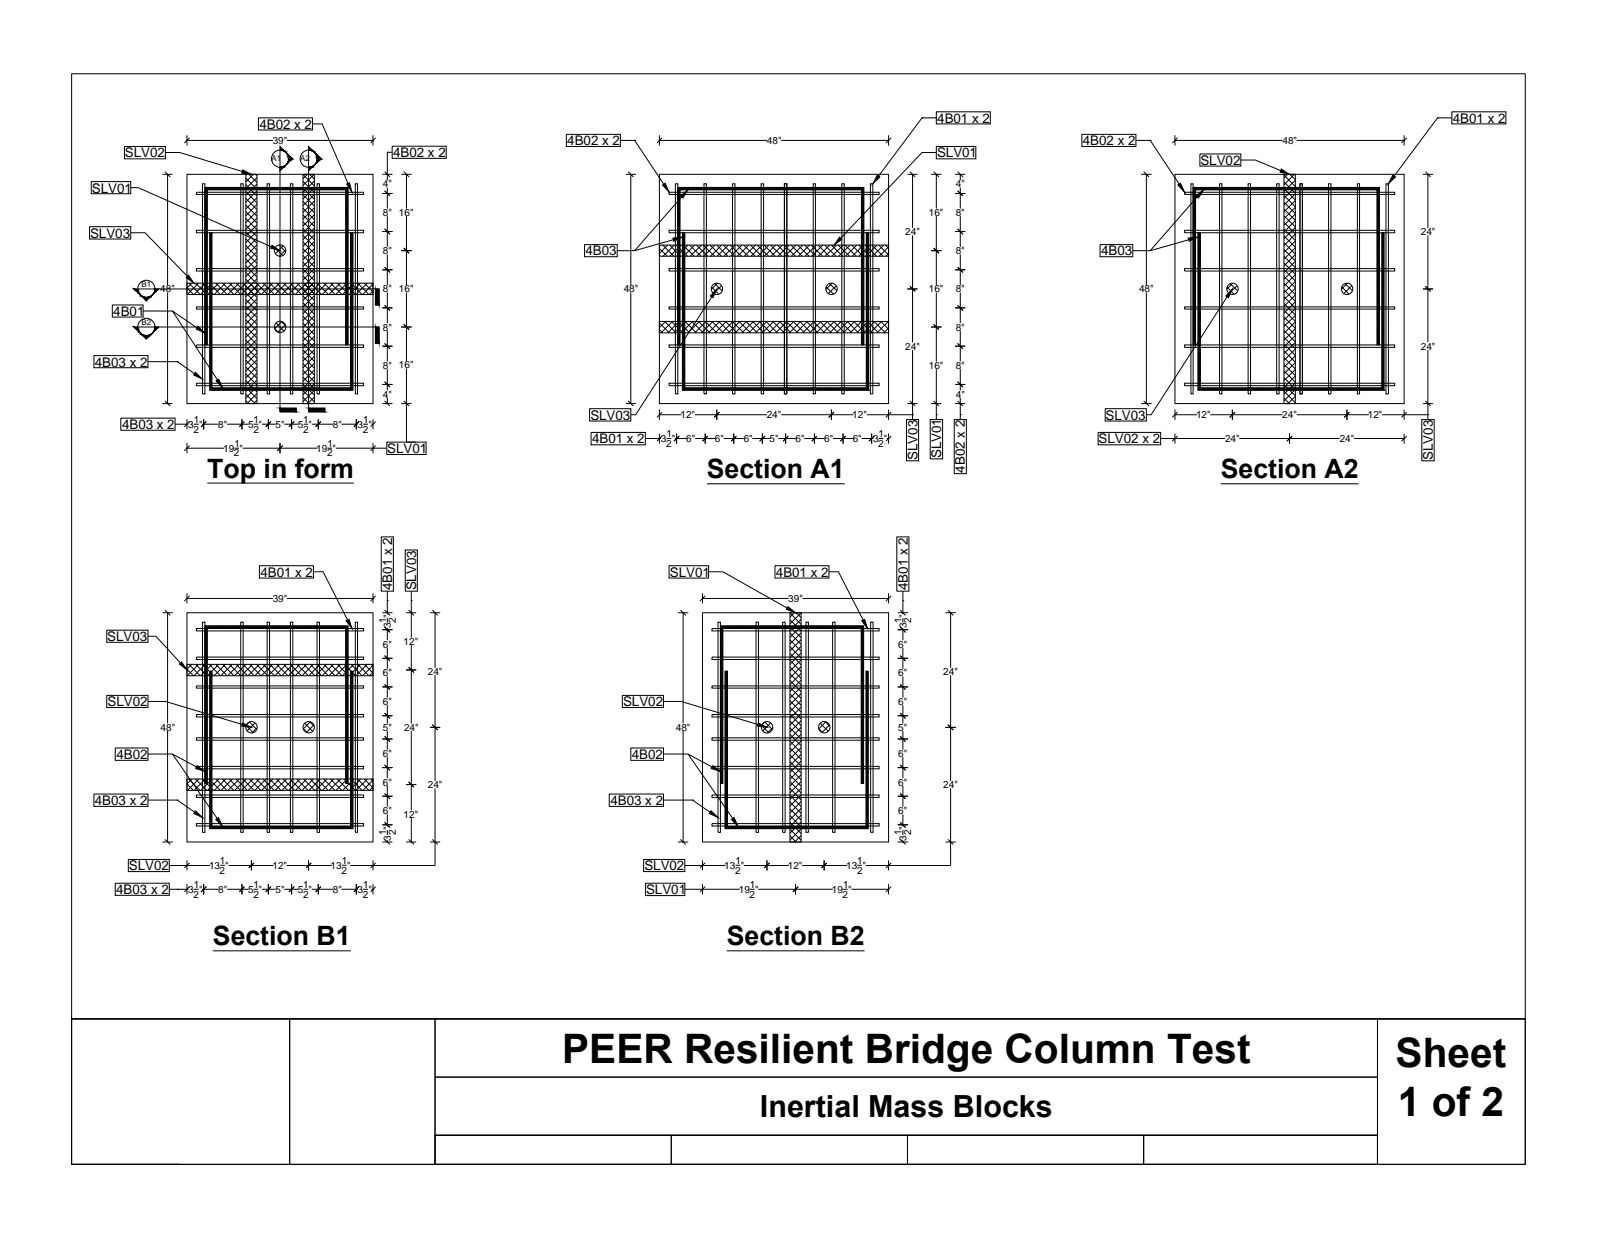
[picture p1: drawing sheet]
<svg xmlns="http://www.w3.org/2000/svg" width="279mm" height="216mm" viewBox="0 0 279 216" stroke-linecap="round" stroke-linejoin="round" font-family="sans-serif">
<defs><g id="words">
<g font-size="7.1">
<text x="98.2" y="185.6">PEER Resilient Bridge Column Test</text>
<text x="243.9" y="186.4">Sheet</text>
<text x="244.2" y="195">1 of 2</text>
</g>
<text font-size="5.3" x="132.8" y="195.1">Inertial Mass Blocks</text>
<g font-size="4.7">
<text x="36.2" y="83.4">Top in form</text>
<text x="123.5" y="83.5">Section A1</text>
<text x="213.3" y="83.5">Section A2</text>
<text x="37.2" y="165.1">Section B1</text>
<text x="127" y="165.1">Section B2</text>
</g>
<g font-size="2.3">
<text x="45.3" y="22.5">4B02 x 2</text>
<text x="163.8" y="21.4">4B01 x 2</text>
<text x="253.9" y="21.4">4B01 x 2</text>
<text x="21.8" y="27.5">SLV02</text>
<text x="68.7" y="27.4">4B02 x 2</text>
<text x="99.1" y="25.4">4B02 x 2</text>
<text x="163.7" y="27.5">SLV01</text>
<text x="189.2" y="25.4">4B02 x 2</text>
<text x="209.7" y="28.8">SLV02</text>
<text x="16.1" y="33.6">SLV01</text>
<text x="15.7" y="41.5">SLV03</text>
<text x="102.3" y="44.6">4B03</text>
<text x="192.4" y="44.6">4B03</text>
<text x="19.8" y="55.1">4B01</text>
<text x="16.6" y="64">4B03 x 2</text>
<text x="21.3" y="74.9">4B03 x 2</text>
<text x="103.2" y="73.3">SLV03</text>
<text x="103.4" y="77.4">4B01 x 2</text>
<text x="192" y="77.4">SLV02 x 2</text>
<text x="193.2" y="73.3">SLV03</text>
<text x="67.7" y="79.1">SLV01</text>
<text x="160.3" y="80.4" transform="rotate(-90 160.3 80.4)">SLV03</text>
<text x="164.5" y="80.1" transform="rotate(-90 164.5 80.1)">SLV01</text>
<text x="168.6" y="82.6" transform="rotate(-90 168.6 82.6)">4B02 x 2</text>
<text x="250.3" y="80.4" transform="rotate(-90 250.3 80.4)">SLV03</text>
<text x="45.5" y="100.7">4B01 x 2</text>
<text x="117" y="100.7">SLV01</text>
<text x="135.6" y="100.7">4B01 x 2</text>
<text x="68.5" y="103.1" transform="rotate(-90 68.5 103.1)">4B01 x 2</text>
<text x="72.7" y="103.1" transform="rotate(-90 72.7 103.1)">SLV03</text>
<text x="158.6" y="103.1" transform="rotate(-90 158.6 103.1)">4B01 x 2</text>
<text x="18.7" y="112">SLV03</text>
<text x="18.8" y="123.4">SLV02</text>
<text x="108.9" y="123.4">SLV02</text>
<text x="20.3" y="132.6">4B02</text>
<text x="110.4" y="132.6">4B02</text>
<text x="16.6" y="140.6">4B03 x 2</text>
<text x="106.7" y="140.6">4B03 x 2</text>
<text x="22.5" y="152">SLV02</text>
<text x="112.6" y="152">SLV02</text>
<text x="20.3" y="156.2">4B03 x 2</text>
<text x="112.9" y="156.2">SLV01</text>
</g>
<g font-size="1.7">
<text x="47.7" y="25.2">39&quot;</text>
<text x="134" y="25.2">48&quot;</text>
<text x="224.1" y="25.2">48&quot;</text>
<text x="66.9" y="32.7">4&quot;</text>
<text x="167" y="32.7">4&quot;</text>
<text x="66.9" y="37.7">8&quot; 16&quot;</text>
<text x="158.2" y="41.1">24&quot;</text>
<text x="162.3" y="37.7">16&quot;</text>
<text x="167" y="37.7">8&quot;</text>
<text x="248.3" y="41.1">24&quot;</text>
<text x="66.9" y="44.4">8&quot;</text>
<text x="167" y="44.4">8&quot;</text>
<text x="28" y="51.1">48&quot;</text>
<text x="66.9" y="51.1">8&quot; 16&quot;</text>
<text x="109" y="51.1">48&quot;</text>
<text x="162.3" y="51.1">16&quot;</text>
<text x="167" y="51.1">8&quot;</text>
<text x="199" y="51.1">48&quot;</text>
<text x="66.9" y="57.8">8&quot;</text>
<text x="167" y="57.8">8&quot;</text>
<text x="66.9" y="64.4">8&quot; 16&quot;</text>
<text x="158.2" y="61.1">24&quot;</text>
<text x="162.3" y="64.4">16&quot;</text>
<text x="167" y="64.4">8&quot;</text>
<text x="248.3" y="61.1">24&quot;</text>
<text x="66.9" y="69.4">4&quot;</text>
<text x="167" y="69.4">4&quot;</text>
<text x="32.9" y="74.7">3 &quot;</text>
<text x="33.8" y="75.6">2</text>
<text x="33.9" y="73.9">1</text>
<text x="38.1" y="74.7">8&quot;</text>
<text x="43.3" y="74.7">5 &quot;</text>
<text x="44.3" y="75.6">2</text>
<text x="44.3" y="73.9">1</text>
<text x="48.2" y="74.7">5&quot;</text>
<text x="52.1" y="74.7">5 &quot;</text>
<text x="52.9" y="75.6">2</text>
<text x="53" y="73.9">1</text>
<text x="58.2" y="74.7">8&quot;</text>
<text x="62.5" y="74.7">3 &quot;</text>
<text x="63.4" y="75.6">2</text>
<text x="63.4" y="73.9">1</text>
<text x="115.5" y="77.2">3 &quot;</text>
<text x="116.4" y="76.4">1</text>
<text x="118.9" y="73.1">12&quot;</text>
<text x="119.9" y="77.2">6&quot;</text>
<text x="124.9" y="77.2">6&quot;</text>
<text x="129.9" y="77.2">6&quot;</text>
<text x="134" y="73.1">24&quot;</text>
<text x="134.5" y="77.2">5&quot;</text>
<text x="139" y="77.2">6&quot;</text>
<text x="144" y="77.2">6&quot;</text>
<text x="148.9" y="73.1">12&quot;</text>
<text x="149" y="77.2">6&quot;</text>
<text x="152.6" y="77.2">3 &quot;</text>
<text x="153.5" y="76.4">1</text>
<text x="209" y="73.1">12&quot;</text>
<text x="214.1" y="77.2">24&quot;</text>
<text x="224.1" y="73.1">24&quot;</text>
<text x="234.1" y="77.2">24&quot;</text>
<text x="239" y="73.1">12&quot;</text>
<text x="39" y="78.9">19 &quot;</text>
<text x="40.9" y="79.7">2</text>
<text x="41" y="78.1">1</text>
<text x="55.3" y="78.9">19 &quot;</text>
<text x="57.2" y="79.7">2</text>
<text x="57.2" y="78.1">1</text>
<text x="116.4" y="78.1">2</text>
<text x="153.4" y="78.1">2</text>
<text x="47.7" y="105.1">39&quot;</text>
<text x="137.7" y="105.1">39&quot;</text>
<text x="66.9" y="113.1">6&quot;</text>
<text x="67.5" y="108.8" transform="rotate(-90 67.5 108.8)">1</text>
<text x="68.3" y="109.7" transform="rotate(-90 68.3 109.7)">3 &quot;</text>
<text x="69.2" y="108.9" transform="rotate(-90 69.2 108.9)">2</text>
<text x="70.5" y="112.7">12&quot;</text>
<text x="157" y="113.1">6&quot;</text>
<text x="157.6" y="108.8" transform="rotate(-90 157.6 108.8)">1</text>
<text x="158.4" y="109.7" transform="rotate(-90 158.4 109.7)">3 &quot;</text>
<text x="159.2" y="108.9" transform="rotate(-90 159.2 108.9)">2</text>
<text x="66.9" y="118.1">6&quot;</text>
<text x="74.7" y="117.9">24&quot;</text>
<text x="157" y="118.1">6&quot;</text>
<text x="164.8" y="117.9">24&quot;</text>
<text x="66.9" y="123.1">6&quot;</text>
<text x="157" y="123.1">6&quot;</text>
<text x="28.1" y="127.6">48&quot;</text>
<text x="66.9" y="127.6">5&quot;</text>
<text x="70.6" y="127.6">24&quot;</text>
<text x="118.1" y="127.6">48&quot;</text>
<text x="157" y="127.6">5&quot;</text>
<text x="66.9" y="132.2">6&quot;</text>
<text x="66.9" y="137.2">6&quot;</text>
<text x="74.7" y="137.7">24&quot;</text>
<text x="157" y="132.2">6&quot;</text>
<text x="157" y="137.2">6&quot;</text>
<text x="164.8" y="137.7">24&quot;</text>
<text x="66.9" y="142.2">6&quot;</text>
<text x="70.5" y="142.8">12&quot;</text>
<text x="157" y="142.2">6&quot;</text>
<text x="67.5" y="145.9" transform="rotate(-90 67.5 145.9)">1</text>
<text x="68.3" y="146.8" transform="rotate(-90 68.3 146.8)">3 &quot;</text>
<text x="69.2" y="145.9" transform="rotate(-90 69.2 145.9)">2</text>
<text x="157.6" y="145.9" transform="rotate(-90 157.6 145.9)">1</text>
<text x="158.4" y="146.8" transform="rotate(-90 158.4 146.8)">3 &quot;</text>
<text x="159.2" y="145.9" transform="rotate(-90 159.2 145.9)">2</text>
<text x="32.9" y="156">3 &quot;</text>
<text x="33.9" y="155.1">1</text>
<text x="36.5" y="151.8">13 &quot;</text>
<text x="38.1" y="156">8&quot;</text>
<text x="38.4" y="152.6">2</text>
<text x="38.4" y="150.9">1</text>
<text x="43.3" y="156">5 &quot;</text>
<text x="44.3" y="155.1">1</text>
<text x="47.6" y="151.8">12&quot;</text>
<text x="48.2" y="156">5&quot;</text>
<text x="52.1" y="156">5 &quot;</text>
<text x="53" y="155.1">1</text>
<text x="57.8" y="151.8">13 &quot;</text>
<text x="58.2" y="156">8&quot;</text>
<text x="59.7" y="152.6">2</text>
<text x="59.7" y="150.9">1</text>
<text x="62.5" y="156">3 &quot;</text>
<text x="63.4" y="155.1">1</text>
<text x="126.6" y="151.8">13 &quot;</text>
<text x="128.5" y="152.6">2</text>
<text x="128.5" y="150.9">1</text>
<text x="129.1" y="156">19 &quot;</text>
<text x="131" y="155.1">1</text>
<text x="137.7" y="151.8">12&quot;</text>
<text x="145.4" y="156">19 &quot;</text>
<text x="147.3" y="155.1">1</text>
<text x="147.9" y="151.8">13 &quot;</text>
<text x="149.8" y="152.6">2</text>
<text x="149.8" y="150.9">1</text>
<text x="33.8" y="156.8">2</text>
<text x="44.3" y="156.8">2</text>
<text x="52.9" y="156.8">2</text>
<text x="63.4" y="156.8">2</text>
<text x="131" y="156.8">2</text>
<text x="147.2" y="156.8">2</text>
</g>
<g font-size="1.4">
<text x="47.4" y="28.2">A1</text>
<text x="52.4" y="28.2">A2</text>
<text x="24.7" y="50.1">B1</text>
<text x="24.7" y="56.7">B2</text>
</g>
</g></defs>
<!-- layer: Section_Callouts -->
<g fill="#000" stroke="#000" stroke-width=".17">
<path d="M48.9 25.6l.7 .6h-.7zM49.2 29.2h.4zM49.6 26.4l.3 .1zM50 26.6l.2 .3zM49.8 28.9l.2-.1zM50.3 28.4l-.1 .2zM53.9 25.6l.7 .6h-.7zM54.2 29.2h.4zM54.6 26.4l.2 .1zM54.4 29.1h.2zM55 26.6l.2 .3zM54.8 28.9l.2-.1z"/>
<path d="M55.3 28.4l-.1 .2zM24.3 51.3l.2 .2zM24.3 58l.2 .2zM24.5 51.5l.2 .2zM24.5 58.2l.2 .1zM25 52h1.2l-.6 .6zM25 58.6h1.2l-.6 .6zM26 51.9l.3-.1zM26 58.6l.3-.1zM26.4 51.7l.3-.2zM26.4 58.3l.3-.1zM26.9 51.2l-.1 .1z"/>
<path d="M26.9 57.8l-.1 .2z"/>
<path d="M48.9 29.2h.7zM48.9 29.2h.7l-.7 .7z"/>
<path d="M48.9 26.2l.7 .1zM48.9 26.2l.7 .1z"/>
<path d="M49.2 26.3h.4zM49.2 26.3h.4z"/>
<path d="M49.6 26.4l.3 .1zM49.8 26.5l.2 .1z"/>
<path d="M49.4 26.3l.3 .1zM49.4 26.3l.3 .1z"/>
<path d="M49.4 29.1h.2zM49.2 29.2h.4z"/>
<path d="M49.6 29.1h.1zM49.4 29.1h.2z"/>
<path d="M49.8 28.9l-.1 .2zM49.6 29.1l.2-.2z"/>
<path d="M50.2 26.9l.2 .1zM50.2 26.9l.2 .1z"/>
<path d="M50.3 28.4l-.1 .2zM50.2 28.6l-.2 .2z"/>
<path d="M50.3 27l.3 .3zM50.3 27l.3 .3h-.2z"/>
<path d="M50.4 27.3l.4 .2-.2-.2zM50.4 27.3l.4 .2h-.4z"/>
<path d="M50.4 28.2v.2l.2-.2zM50.4 28.2l-.1 .2z"/>
<path d="M50.4 27.5l.6 .2-.2-.2zM50.4 27.5l.6 .2h-.6z"/>
<path d="M50.4 28l.2 .2 .2-.2zM50.4 28l.2 .2h-.2z"/>
<path d="M50.4 27.7l.4 .3 .2-.3zM50.4 27.7l.4 .3h-.4z"/>
<path d="M53.9 29.2h.7zM53.9 29.2h.7l-.7 .7z"/>
<path d="M53.9 26.2l.7 .1zM53.9 26.2l.7 .1z"/>
<path d="M54.2 26.3h.4zM54.2 26.3h.4z"/>
<path d="M54.4 26.3l.3 .1zM54.4 26.3l.3 .1z"/>
<path d="M54.6 26.4l.2 .1zM54.8 26.5l.2 .1z"/>
<path d="M54.4 29.1h.2zM54.2 29.2h.4z"/>
<path d="M54.8 28.9l-.1 .2zM54.6 29.1l.2-.2z"/>
<path d="M55.1 26.9l.3 .1zM55.1 26.9l.3 .1z"/>
<path d="M55.3 28.4l-.2 .2zM55.1 28.6l-.1 .2z"/>
<path d="M55.3 27l.3 .3zM55.3 27l.3 .3h-.2z"/>
<path d="M55.4 27.3l.4 .2-.2-.2zM55.4 27.3l.4 .2h-.4z"/>
<path d="M55.4 28.2v.2l.2-.2zM55.4 28.2l-.1 .2z"/>
<path d="M55.4 27.5l.7 .2-.3-.2zM55.4 27.5l.7 .2h-.7z"/>
<path d="M55.4 28l.2 .2 .2-.2zM55.4 28l.2 .2h-.2z"/>
<path d="M55.4 27.7l.4 .3 .3-.3zM55.4 27.7l.4 .3h-.4z"/>
<path d="M23.4 50.5l.7 .3v-.3zM23.4 50.5l.7 .3h-.4z"/>
<path d="M23.4 57.1l.7 .3v-.3zM23.4 57.1l.7 .3h-.4z"/>
<path d="M23.7 50.8l.5 .2-.1-.2zM23.7 50.8l.5 .2z"/>
<path d="M23.7 57.4l.5 .3-.1-.3zM23.7 57.4l.5 .3h-.2z"/>
<path d="M24 51l.3 .3-.1-.3zM24 51l.3 .3z"/>
<path d="M24 57.7l.3 .3-.1-.3zM24 57.7l.3 .3z"/>
<path d="M24.3 51.3h.1zM24.3 51.3h.1z"/>
<path d="M24.3 58h.1zM24.3 58h.1z"/>
<path d="M24.7 51.7l.2 .1zM24.7 51.7l.2 .1z"/>
<path d="M24.7 58.3l.2 .2zM24.7 58.3l.2 .2z"/>
<path d="M24.8 51.8l.3 .1zM24.8 51.8l.3 .1z"/>
<path d="M24.8 58.5l.3 .1zM24.8 58.5l.3 .1z"/>
<path d="M24.9 51.9l.4 .1zM24.9 51.9l.4 .1z"/>
<path d="M24.9 58.6h.4zM24.9 58.6h.4z"/>
<path d="M24.9 52h.7zM24.9 52h.7z"/>
<path d="M24.9 58.6h.7zM24.9 58.6h.7z"/>
<path d="M25.8 52h.4zM25.6 52h.6z"/>
<path d="M25.8 58.6h.4zM25.6 58.6h.6z"/>
<path d="M26 51.9h.3zM25.8 52h.4z"/>
<path d="M26 58.6h.3zM25.8 58.6h.4z"/>
<path d="M26.4 51.7v.1zM26.3 51.8l.1-.1z"/>
<path d="M26.4 58.3v.2zM26.3 58.5l.1-.2z"/>
<path d="M26.9 51.2l-.1 .1zM26.8 51.3l-.1 .2z"/>
<path d="M26.9 57.8l-.1 .2zM26.8 58l-.1 .2z"/>
<path d="M27 50.9v.3l.2-.3zM27 50.9l-.1 .3z"/>
<path d="M27 57.6v.2l.2-.2zM27 57.6l-.1 .2z"/>
<path d="M27 50.7l.2 .2 .3-.2zM27 50.7l.2 .2h-.2z"/>
<path d="M27 57.4l.2 .2 .3-.2zM27 57.4l.2 .2h-.2z"/>
<path d="M27.1 50.5l.4 .2 .2-.2zM27.1 50.5l.4 .2h-.5z"/>
<path d="M27.1 57.1l.4 .3 .2-.3zM27.1 57.1l.4 .3h-.5z"/>
<path d="M65.6 50.5l.6 2.8v-2.8zM65.6 50.5l.6 2.8h-.6z"/>
<path d="M65.6 57.1l.6 2.9v-2.9zM65.6 57.1l.6 2.9h-.6z"/>
<path d="M48.9 71.3l2.9 .6v-.6zM48.9 71.3l2.9 .6h-2.9z"/>
<path d="M53.9 71.3l2.9 .6v-.6zM53.9 71.3l2.9 .6h-2.9z"/>
</g>
<g fill="none" stroke="#000" stroke-width=".17">
<path d="M48.9 26.2v45.1M53.9 26.2v45.1M24.1 50.5h41.5M24.1 57.1h41.5M65.6 50.5h.6v2.8h-.6zM65.6 57.1h.6v2.9h-.6zM48.9 71.3h2.9v.6h-2.9zM53.9 71.3h2.9v.6h-2.9z"/>
<circle cx="48.9" cy="27.7" r="1.5"/>
<circle cx="53.9" cy="27.7" r="1.5"/>
<circle cx="25.6" cy="57.1" r="1.5"/>
<circle cx="25.6" cy="50.5" r="1.5"/>
</g>
<!-- layer: 0 -->
<g fill="none" stroke="#000" stroke-width=".17">
<path d="M163.6 19.5h9.4v2.1h-9.4zM253.7 19.5h9.4v2.1h-9.4zM15.6 39.6h7.2v2.2h-7.2zM15.9 31.7h6.9v2.1h-6.9zM21.7 25.6h7.2v2.1h-7.2zM22.8 32.8h1.4l23.2 10.3M28.4 30.5h1.7M28.9 30l.8 .9M28.9 26.6h2.5l10.9 3.3M29.3 30.5v19.3M32.7 30.5h32.5v40h-32.5zM32.7 23.7v1.7"/>
<path d="M32.7 24.5h15M33.1 24.1l-.9 .8M34.3 33.6h29.2v.4h-29.2zM35.4 32.1h.4v36.7h-.4zM35.8 32.7h25v27.6h-.4v-27.1h-24.2v27.1h-.4zM35.9 32.7l-.1 .2M36.1 32.7l-.3 .3M36.2 32.7l-.4 .5M36.2 33.2l-.4 .4M36.2 33.3l-.4 .5M36.2 33.5l-.4 .4M36.2 33.6l-.4 .5"/>
<path d="M36.2 33.8l-.4 .4M36.2 33.9l-.4 .4M36.2 34.1l-.4 .4M36.2 34.2l-.4 .4M36.2 34.4l-.4 .4M36.2 34.5l-.4 .4M36.2 34.7l-.4 .4M36.2 34.8l-.4 .4M36.2 35l-.4 .4M36.2 35.1l-.4 .4M36.2 35.3l-.4 .4M36.2 35.4l-.4 .4"/>
<path d="M36.2 35.6l-.4 .4M36.2 35.7l-.4 .4M36.2 35.9l-.4 .4M36.2 36l-.4 .4M36.2 36.2l-.4 .3M36.2 36.3l-.4 .4M36.2 36.5l-.4 .3M36.2 36.6l-.4 .4M36.2 36.8l-.4 .3M36.2 36.9l-.4 .4M36.2 37.1l-.4 .3M36.2 37.2l-.4 .4"/>
<path d="M36.2 37.3l-.4 .4M36.2 37.5l-.4 .4M36.2 37.6l-.4 .4M36.2 37.8l-.4 .4M36.2 37.9l-.4 .4M36.2 38.1l-.4 .4M36.2 38.2l-.4 .4M36.2 38.4l-.4 .4M36.2 38.5l-.4 .4M36.2 38.7l-.4 .4M36.2 38.8l-.4 .4M36.2 39l-.4 .4"/>
<path d="M36.2 39.1l-.4 .4M36.2 39.3l-.4 .4M36.2 39.4l-.4 .4M36.2 39.6l-.4 .4M36.2 39.7l-.4 .4M36.2 39.8l-.4 .5M36.2 40l-.4 .4M36.4 32.7l-.6 .6M36.5 32.7l-.7 .8M36.7 32.7l-.4 .5M36.8 32.7l-.4 .5M37 32.7l-.4 .5"/>
<path d="M37.1 32.7l-.4 .5M37.3 32.7l-.4 .5M37.4 32.7l-.4 .5M37.6 32.7l-.4 .5M37.7 32.7l-.4 .5M37.9 32.7l-.4 .5M38 32.7l-.4 .5M38.2 32.7l-.5 .5M38.3 32.7l-.4 .5M38.5 32.7l-.5 .5M38.6 32.7l-.4 .5M38.8 32.7l-.5 .5"/>
<path d="M38.9 32.7l-.4 .5M39.1 32.7l-.5 .5M39.2 32.7l-.4 .5M39.3 32.7l-.4 .5M39.5 32.7l-.4 .5M39.6 32.7l-.4 .5M39.8 32.7l-.4 .5M39.9 32.7l-.4 .5M40.1 32.7l-.4 .5M40.2 32.7l-.4 .5M40.4 32.7l-.5 .5M40.5 32.7l-.4 .5"/>
<path d="M40.7 32.7l-.5 .5M40.8 32.7l-.4 .5M41 32.7l-.5 .5M41.1 32.7l-.4 .5M41.3 32.7l-.5 .5M41.4 32.7l-.4 .5M41.6 32.7l-.5 .5M41.7 32.7l-.4 .5M41.9 32.7l-.5 .5M42 32.7l-.4 .5M42.1 32.1h.4v36.7h-.4zM42.1 32.7l-.4 .5"/>
<path d="M42.3 32.7l-.4 .5M42.4 32.7l-.4 .5M42.6 32.7l-.5 .5M42.7 32.7l-.4 .5M42.9 32.7l-.5 .5M43 30.5h1.9v40h-1.9zM43 39.3l1.9 2M43 38.2l1.9 1.9M43 37l1.9 2M43 35.8l1.9 2M43 34.6l1.9 2M43 33.5l1.9 1.9"/>
<path d="M43 32.3l1.9 2M43 31.1l1.9 2M43 32.7l-.4 .5M43.1 30.5l-.1 .1M43.3 32.7l-.4 .5M43.5 32.7l-.5 .5M43.5 30.5l1.4 1.4M43.6 32.7l-.4 .5M43.8 32.7l-.5 .5M43.9 32.7l-.4 .5M44.1 32.7l-.5 .5M44.2 32.7l-.4 .5"/>
<path d="M44.3 30.5l-1.3 1.3M44.4 32.7l-.5 .5M44.5 32.7l-.4 .5M44.6 32.7l-.4 .5M44.6 30.5l.3 .2M44.8 32.7l-.4 .5M44.9 31l-2.2 2.2M44.9 39.3l-1.9 1.9M44.9 32.1l-1.9 2M44.9 33.3l-1.9 2M44.9 34.5l-1.9 2M44.9 35.7l-1.9 2"/>
<path d="M44.9 36.9l-1.9 2M44.9 38.1l-1.9 2M44.9 32.7l-.4 .5M45.1 32.7l-.5 .5M45.2 20.6h9.4v2.1h-9.4zM45.2 32.7l-.4 .5M45.4 32.7l-.5 .5M45.5 32.7l-.4 .5M45.7 32.7l-.5 .5M45.8 32.7l-.4 .5M46 32.7l-.5 .5M46.1 32.7l-.4 .5"/>
<path d="M46.3 32.7l-.5 .5M46.4 32.7l-.4 .5M46.6 32.7l-.5 .5M46.7 32.1h.4v36.7h-.4zM46.7 32.7l-.4 .5M46.8 32.7l-.4 .5M47 32.7l-.4 .5M47.1 32.7l-.4 .5M47.3 32.7l-.4 .5M47.4 32.7l-.4 .5M47.6 32.7l-.4 .5M47.7 32.7l-.4 .5"/>
<path d="M47.9 32.7l-.4 .5M48 32.7l-.4 .5M48.2 32.7l-.4 .5M48.3 32.7l-.4 .5M48.5 32.7l-.4 .5M48.6 32.7l-.4 .5M48.8 32.7l-.4 .5M48.9 32.7l-.4 .5M49.1 32.7l-.5 .5M49.2 32.7l-.4 .5M49.3 32.7l-.4 .5M49.5 32.7l-.4 .5"/>
<path d="M49.6 32.7l-.4 .5M49.8 32.7l-.4 .5M49.9 32.7l-.4 .5M50.1 32.7l-.4 .5M50.2 24.5h15M50.2 32.7l-.4 .5M50.4 32.7l-.4 .5M50.5 32.7l-.4 .5M50.7 32.7l-.4 .5M50.7 32.1h.5v36.7h-.5zM50.8 32.7l-.4 .5M51 32.7l-.4 .5"/>
<path d="M51.1 32.7l-.4 .5M51.3 32.7l-.4 .5M51.4 32.7l-.4 .5M51.6 32.7l-.4 .5M51.7 32.7l-.4 .5M51.9 32.7l-.4 .5M52 32.7l-.4 .5M52.1 32.7l-.3 .5M52.3 32.7l-.4 .5M52.4 32.7l-.3 .5M52.6 32.7l-.4 .5M52.7 32.7l-.3 .5"/>
<path d="M52.9 32.7l-.4 .5M52.9 30.5h2v40h-2zM52.9 38.7l2 2M52.9 39.9l2 2M52.9 37.6l2 2M52.9 36.4l2 2M52.9 35.2l2 2M52.9 34l2 2M52.9 32.9l2 1.9M52.9 31.7l2 1.9M52.9 30.5l2 2M53 32.7l-.4 .5"/>
<path d="M53.2 32.7l-.4 .5M53.3 32.7l-.4 .5M53.5 32.7l-.4 .5M53.6 32.7l-.4 .5M53.7 30.5l-.8 .7M53.9 32.7l-.4 .5M54.1 32.7l-.4 .5M54.1 30.5l.8 .8M54.2 32.7l-.4 .5M54.4 32.7l-.4 .5M54.5 32.7l-.4 .5M54.6 21.6h1.7l4.5 10.5"/>
<path d="M54.7 32.7l-.4 .5M54.8 32.7l-.4 .5M54.9 30.5l-2 1.9M54.9 37.5l-2 2M54.9 31.6l-2 2M54.9 36.3l-2 2M54.9 38.7l-2 2M54.9 39.8l-2 2M54.9 34l-2 1.9M54.9 35.1l-2 2M55 32.7l-2.1 2.1M55.1 32.7l-.4 .5"/>
<path d="M55.3 32.7l-.5 .5M55.4 32.1h.4v36.7h-.4zM55.4 32.7l-.4 .5M55.6 32.7l-.5 .5M55.7 32.7l-.4 .5M55.9 32.7l-.5 .5M56 32.7l-.4 .5M56.2 32.7l-.5 .5M56.3 32.7l-.4 .5M56.4 32.7l-.4 .5M56.6 32.7l-.4 .5M56.7 32.7l-.4 .5"/>
<path d="M56.9 32.7l-.4 .5M57 32.7l-.4 .5M57.2 32.7l-.4 .5M57.3 32.7l-.4 .5M57.5 32.7l-.4 .5M57.6 32.7l-.4 .5M57.8 32.7l-.5 .5M57.9 32.7l-.4 .5M58.1 32.7l-.5 .5M58.2 32.7l-.4 .5M58.4 32.7l-.5 .5M58.5 32.7l-.4 .5"/>
<path d="M58.7 32.7l-.5 .5M58.8 32.7l-.4 .5M59 32.7l-.5 .5M59.1 32.7l-.4 .5M59.3 32.7l-.5 .5M59.4 32.7l-.4 .5M59.5 32.7l-.4 .5M59.7 32.7l-.4 .5M59.8 32.7l-.4 .5M60 32.7l-.5 .5M60.1 32.7l-.4 .5M60.3 32.7l-.5 .5"/>
<path d="M60.4 32.7l-.4 .5M60.6 32.7l-.5 .5M60.7 32.7l-.4 .5M60.8 32.8l-.4 .4M60.8 32.9l-.4 .4M60.8 33.1l-.4 .4M60.8 33.2l-.4 .4M60.8 33.4l-.4 .4M60.8 33.5l-.4 .4M60.8 33.7l-.4 .4M60.8 33.8l-.4 .4M60.8 34l-.4 .4"/>
<path d="M60.8 34.1l-.4 .4M60.8 34.3l-.4 .4M60.8 34.4l-.4 .4M60.8 34.6l-.4 .4M60.8 34.7l-.4 .4M60.8 34.9l-.4 .4M60.8 35l-.4 .4M60.8 35.2l-.4 .4M60.8 35.3l-.4 .4M60.8 35.4l-.4 .4M60.8 35.6l-.4 .4M60.8 35.7l-.4 .4"/>
<path d="M60.8 35.9l-.4 .4M60.8 36l-.4 .4M60.8 36.2l-.4 .4M60.8 36.3l-.4 .4M60.8 36.5l-.4 .4M60.8 36.6l-.4 .4M60.8 36.8l-.4 .4M60.8 36.9l-.4 .4M60.8 37.1l-.4 .4M60.8 37.2l-.4 .4M60.8 37.4l-.4 .4M60.8 37.5l-.4 .4"/>
<path d="M60.8 37.6l-.4 .5M60.8 37.8l-.4 .4M60.8 37.9l-.4 .5M60.8 38.1l-.4 .4M60.8 38.2l-.4 .5M60.8 38.4l-.4 .4M60.8 38.5l-.4 .5M60.8 38.7l-.4 .4M60.8 38.8l-.4 .5M60.8 39l-.4 .4M60.8 39.1l-.4 .5M60.8 39.3l-.4 .4"/>
<path d="M60.8 39.4l-.4 .4M60.8 39.6l-.4 .4M60.8 39.7l-.4 .4M60.8 39.8l-.4 .5M62.1 32.1h.4v36.7h-.4zM65.2 23.7v1.7M65.6 24.1l-.8 .8M66.9 30.5h1.6M66.9 33.8h1.6M67.3 30l.8 .9M67.3 33.4l.8 .8M67.7 26.6h.1"/>
<path d="M67.7 26.6v4.8M67.7 32.8v3.6M67.7 37.8v5.3M67.7 26.6h.8M68.5 25.5h9.5v2.2h-9.5zM70.2 30.5h1.7M70.6 30l.8 .9M71 30.5v5.9M71 37.8v12M99 23.5h9.4v2.1h-9.4zM108.4 24.5h2.5l5.1 7.7M109.4 30.5h1.7"/>
<path d="M109.8 30l.8 .9M110.2 30.5v19.3M110.9 24.5h.1M115.2 30.5h40.1v40h-40.1zM115.2 24.5h18.8M115.2 23.7v1.7M115.6 24.1l-.8 .8M116.9 33.6h36.7v.4h-36.7zM118 32.1h.4v36.7h-.4zM118.4 32.7h32.5v27.6h-.4v-27.1h-31.7v27.1h-.4zM118.6 32.7l-.2 .2M118.7 32.7l-.3 .3"/>
<path d="M118.8 33.2l-.4 .4M118.8 33.3l-.4 .5M118.8 33.5l-.4 .4M118.8 33.6l-.4 .5M118.8 33.8l-.4 .4M118.8 33.9l-.4 .4M118.8 34.1l-.4 .4M118.8 34.2l-.4 .4M118.8 34.4l-.4 .4M118.8 34.5l-.4 .4M118.8 34.7l-.4 .4M118.8 34.8l-.4 .4"/>
<path d="M118.8 35l-.4 .4M118.8 35.1l-.4 .4M118.8 35.3l-.4 .4M118.8 35.4l-.4 .4M118.8 35.6l-.4 .4M118.8 35.7l-.4 .4M118.8 35.9l-.4 .4M118.8 36l-.4 .4M118.8 36.2l-.4 .3M118.8 36.3l-.4 .4M118.8 36.5l-.4 .3M118.8 36.6l-.4 .4"/>
<path d="M118.8 36.8l-.4 .3M118.8 36.9l-.4 .4M118.8 37.1l-.4 .3M118.8 37.2l-.4 .4M118.8 37.3l-.4 .4M118.8 37.5l-.4 .4M118.8 37.6l-.4 .4M118.8 37.8l-.4 .4M118.8 37.9l-.4 .4M118.8 38.1l-.4 .4M118.8 38.7l-.4 .4M118.8 38.2l-.4 .4"/>
<path d="M118.8 38.4l-.4 .4M118.8 39l-.4 .4M118.8 38.5l-.4 .4M118.8 38.8l-.4 .4M118.8 39.1l-.4 .4M118.8 39.3l-.4 .4M118.8 39.4l-.4 .4M118.8 39.6l-.4 .4M118.8 39.7l-.4 .4M118.8 39.8l-.4 .5M118.8 40l-.4 .4M118.9 32.7l-.5 .5"/>
<path d="M119 32.7l-.6 .6M119.1 34.4l-8.2 9.4M119.2 32.7l-.8 .8M119.3 32.7l-.4 .5M119.5 32.7l-.5 .5M119.6 32.7l-.4 .5M119.7 32.7l-.4 .5M119.9 32.7l-.4 .5M120 32.7l-.4 .5M120.2 32.7l-.4 .5M120.3 32.7l-.4 .5M120.5 32.7l-.5 .5"/>
<path d="M120.6 32.7l-.4 .5M120.8 32.7l-.5 .5M120.9 32.7l-.4 .5M121.1 32.7l-.5 .5M121.2 32.7l-.4 .5M121.4 32.7l-.5 .5M121.5 32.7l-.4 .5M121.7 32.7l-.5 .5M121.8 32.7l-.4 .5M121.9 32.7l-.4 .5M122.1 32.7l-.4 .5M122.2 32.7l-.4 .5"/>
<path d="M122.4 32.7l-.4 .5M122.5 32.7l-.4 .5M122.7 32.7l-.4 .5M122.8 32.7l-.4 .5M123 32.1h.4v36.7h-.4zM123 32.7l-.4 .5M123.1 32.7l-.4 .5M123.3 32.7l-.4 .5M123.4 32.7l-.4 .5M123.6 32.7l-.4 .5M123.7 32.7l-.4 .5M123.9 32.7l-.4 .5"/>
<path d="M124 32.7l-.4 .5M124.1 32.7l-.3 .5M124.3 32.7l-.4 .5M124.4 32.7l-.3 .5M124.6 32.7l-.4 .5M124.7 32.7l-.4 .5M124.9 32.7l-.4 .5M125 32.7l-.4 .5M125.2 32.7l-.4 .5M125.3 32.7l-.4 .5M125.5 32.7l-.4 .5M125.6 32.7l-.4 .5"/>
<path d="M125.8 32.7l-.4 .5M125.9 32.7l-.4 .5M126.1 32.7l-.4 .5M126.2 32.7l-.4 .5M126.4 32.7l-.4 .5M126.5 32.7l-.4 .5M126.7 32.7l-.4 .5M126.8 32.7l-.4 .5M127 32.7l-.4 .5M127.1 32.7l-.4 .5M127.3 32.7l-.4 .5M127.4 32.7l-.4 .5"/>
<path d="M127.6 32.7l-.4 .5M127.7 32.7l-.4 .5M127.8 32.7l-.3 .5M128 32.1h.4v36.7h-.4zM128 32.7l-.4 .5M128.1 32.7l-.4 .5M128.3 32.7l-.4 .5M128.4 32.7l-.4 .5M128.6 32.7l-.4 .5M128.7 32.7l-.4 .5M128.9 32.7l-.4 .5M129 32.7l-.4 .5"/>
<path d="M129.2 32.7l-.4 .5M129.3 32.7l-.4 .5M129.5 32.7l-.4 .5M129.6 32.7l-.4 .5M129.8 32.7l-.4 .5M129.9 32.7l-.4 .5M130.1 32.7l-.4 .5M130.2 32.7l-.4 .5M130.4 32.7l-.5 .5M130.5 32.7l-.4 .5M130.7 32.7l-.5 .5M130.8 32.7l-.4 .5"/>
<path d="M131 32.7l-.5 .5M131.1 32.7l-.4 .5M131.3 32.7l-.5 .5M131.4 32.7l-.4 .5M131.6 32.7l-.5 .5M131.7 32.7l-.4 .5M131.9 32.7l-.5 .5M132 32.7l-.4 .5M132.1 32.7l-.4 .5M132.3 32.7l-.4 .5M132.4 32.7l-.4 .5M132.6 32.7l-.4 .5"/>
<path d="M132.7 32.7l-.4 .5M132.9 32.7l-.5 .5M133 32.1h.4v36.7h-.4zM133 32.7l-.4 .5M133.2 32.7l-.5 .5M133.3 32.7l-.4 .5M133.5 32.7l-.5 .5M133.6 32.7l-.4 .5M133.8 32.7l-.5 .5M133.9 32.7l-.4 .5M134.1 32.7l-.5 .5M134.2 32.7l-.4 .5"/>
<path d="M134.4 32.7l-.5 .5M134.5 32.7l-.4 .5M134.6 32.7l-.4 .5M134.8 32.7l-.4 .5M134.9 32.7l-.4 .5M135.1 32.7l-.5 .5M135.2 32.7l-.4 .5M135.4 32.7l-.5 .5M135.5 32.7l-.4 .5M135.7 32.7l-.5 .5M135.8 32.7l-.4 .5M136 32.7l-.5 .5"/>
<path d="M136.1 32.7l-.4 .5M136.3 32.7l-.5 .5M136.4 32.7l-.4 .5M136.6 24.5h18.7M136.6 32.7l-.5 .5M136.7 32.7l-.4 .5M136.8 32.7l-.4 .5M137 32.7l-.4 .5M137.1 32.1h.4v36.7h-.4zM137.1 32.7l-.4 .5M137.3 32.7l-.4 .5M137.4 32.7l-.4 .5"/>
<path d="M137.6 32.7l-.4 .5M137.7 32.7l-.4 .5M137.9 32.7l-.5 .5M138 32.7l-.4 .5M138.2 32.7l-.5 .5M138.3 32.7l-.4 .5M138.5 32.7l-.5 .5M138.6 32.7l-.4 .5M138.8 32.7l-.5 .5M138.9 32.7l-.4 .5M139.1 32.7l-.5 .5M139.2 32.7l-.4 .5"/>
<path d="M139.3 32.7l-.4 .5M139.5 32.7l-.4 .5M139.6 32.7l-.4 .5M139.8 32.7l-.4 .5M139.9 32.7l-.4 .5M140.1 32.7l-.4 .5M140.2 32.7l-.4 .5M140.4 32.7l-.4 .5M140.5 32.7l-.4 .5M140.7 32.7l-.4 .5M140.8 32.7l-.4 .5M141 32.7l-.4 .5"/>
<path d="M141.1 32.7l-.4 .5M141.3 32.7l-.4 .5M141.4 32.7l-.4 .5M141.5 32.7l-.3 .5M141.7 32.7l-.4 .5M141.8 32.7l-.3 .5M142 32.7l-.4 .5M142.1 32.1h.4v36.7h-.4zM142.1 32.7l-.4 .5M142.3 32.7l-.4 .5M142.4 32.7l-.4 .5M142.6 32.7l-.4 .5"/>
<path d="M142.7 32.7l-.4 .5M142.9 32.7l-.4 .5M143 32.7l-.4 .5M143.2 32.7l-.4 .5M143.3 32.7l-.4 .5M143.5 32.7l-.4 .5M143.6 32.7l-.4 .5M143.8 32.7l-.4 .5M143.9 32.7l-.4 .5M144.1 32.7l-.4 .5M144.2 32.7l-.4 .5M144.4 32.7l-.4 .5"/>
<path d="M144.5 32.7l-.4 .5M144.7 32.7l-.4 .5M144.8 32.7l-.4 .5M144.9 32.7l-.3 .5M145.1 32.7l-.4 .5M145.2 32.7l-.3 .5M145.4 32.7l-.4 .5M145.5 32.7l-.4 .5M145.7 32.7l-.4 .5M145.8 32.7l-.4 .5M146 32.7l-.4 .5M146.1 32.7l-.4 .5"/>
<path d="M146.3 32.7l-.4 .5M146.4 32.7l-.4 .5M146.6 32.7l-.4 .5M146.7 32.7l-.4 .5M146.9 32.7l-.4 .5M147 32.7l-.4 .5M147.1 32.1h.4v36.7h-.4zM147.2 32.7l-.4 .5M147.3 32.7l-.4 .5M147.5 32.7l-.4 .5M147.6 32.7l-.4 .5M147.8 32.7l-.5 .5"/>
<path d="M147.9 32.7l-.4 .5M148.1 32.7l-.5 .5M148.2 32.7l-.4 .5M148.4 32.7l-.5 .5M148.5 32.7l-.4 .5M148.7 32.7l-.5 .5M148.8 32.7l-.4 .5M149 32.7l-.5 .5M149.1 32.7l-.4 .5M149.2 32.7l-.4 .5M149.4 32.7l-.4 .5M149.5 32.7l-.4 .5"/>
<path d="M149.7 32.7l-.4 .5M149.8 32.7l-.4 .5M150 32.7l-.5 .5M150.1 32.7l-.4 .5M150.3 32.7l-.5 .5M150.4 32.7l-.4 .5M150.6 32.7l-.5 .5M150.7 32.7l-.4 .5M150.9 32.7l-.5 .5M150.9 32.8l-.4 .4M150.9 32.9l-.4 .5M150.9 33.1l-.4 .4"/>
<path d="M150.9 33.2l-.4 .5M150.9 33.4l-.4 .4M150.9 33.5l-.4 .5M150.9 33.7l-.4 .4M150.9 33.8l-.4 .4M150.9 34l-.4 .4M150.9 34.1l-.4 .4M150.9 34.3l-.4 .4M150.9 34.4l-.4 .4M150.9 34.6l-.4 .4M150.9 34.7l-.4 .4M150.9 34.9l-.4 .4"/>
<path d="M150.9 35l-.4 .4M150.9 35.2l-.4 .4M150.9 35.3l-.4 .4M150.9 35.4l-.4 .5M150.9 35.6l-.4 .4M150.9 35.7l-.4 .5M150.9 35.9l-.4 .4M150.9 36l-.4 .5M150.9 36.2l-.4 .4M150.9 36.3l-.4 .5M150.9 36.5l-.4 .4M150.9 36.6l-.4 .5"/>
<path d="M150.9 36.8l-.4 .4M150.9 36.9l-.4 .5M150.9 37.1l-.4 .4M150.9 37.2l-.4 .4M150.9 37.4l-.4 .4M150.9 37.5l-.4 .4M150.9 37.6l-.4 .5M150.9 37.8l-.4 .4M150.9 37.9l-.4 .5M150.9 38.1l-.4 .4M150.9 38.2l-.4 .5M150.9 38.4l-.4 .4"/>
<path d="M150.9 38.5l-.4 .5M150.9 38.7l-.4 .4M150.9 38.8l-.4 .5M150.9 39l-.4 .4M150.9 39.1l-.4 .5M150.9 39.3l-.4 .4M150.9 39.4l-.4 .4M150.9 39.6l-.4 .4M150.9 39.7l-.4 .4M150.9 39.8l-.4 .5M152.1 32.1h.4v36.7h-.4zM155.3 23.7v1.7"/>
<path d="M155.7 24.1l-.9 .8M158.6 30.5h1.7M159 30l.9 .9M159.5 30.5v9.3M161.1 20.6h.1M162.8 30.5h1.7M163.2 30l.8 .9M163.6 26.6h-2.5l-14.2 15M163.6 25.6h6.9v2.1h-6.9zM163.6 20.6h-2.5l-7.6 10.2M163.6 30.5v5.9M163.6 37.8v12"/>
<path d="M166.9 30.5h1.7M166.9 33.8h1.7M167.4 33.4l.8 .8M167.4 30l.8 .9M167.8 30.5v.9M167.8 32.8v3.6M167.8 37.8v5.3M189 23.5h9.5v2.1h-9.5zM198.5 24.5h2.5l5.1 7.7M199.5 30.5h1.7M199.9 30l.8 .9M200.3 30.5v19.3"/>
<path d="M201 24.5h.1M205.3 30.5h40v40h-40zM205.3 24.5h18.7M205.3 23.7v1.7M205.7 24.1l-.8 .8M207 33.6h36.7v.4h-36.7zM208.1 32.1h.4v36.7h-.4zM208.5 32.7h32.5v27.6h-.4v-27.1h-31.7v27.1h-.4zM208.6 32.7l-.1 .2M208.8 32.7l-.3 .3M208.9 33.2l-.4 .4M208.9 33.3l-.4 .5"/>
<path d="M208.9 33.5l-.4 .4M208.9 33.6l-.4 .5M208.9 33.8l-.4 .4M208.9 33.9l-.4 .4M208.9 34.1l-.4 .4M208.9 34.2l-.4 .4M208.9 34.4l-.4 .4M208.9 34.5l-.4 .4M208.9 34.7l-.4 .4M208.9 34.8l-.4 .4M208.9 35l-.4 .4M208.9 35.1l-.4 .4"/>
<path d="M208.9 35.3l-.4 .4M208.9 35.4l-.4 .4M208.9 35.6l-.4 .4M208.9 35.7l-.4 .4M208.9 35.9l-.4 .4M208.9 36l-.4 .4M208.9 36.2l-.4 .3M208.9 36.3l-.4 .4M208.9 36.5l-.4 .3M208.9 36.6l-.4 .4M208.9 36.8l-.4 .3M208.9 36.9l-.4 .4"/>
<path d="M208.9 37.1l-.4 .3M208.9 37.2l-.4 .4M208.9 37.3l-.4 .4M208.9 37.5l-.4 .4M208.9 37.6l-.4 .4M208.9 37.8l-.4 .4M208.9 37.9l-.4 .4M208.9 38.1l-.4 .4M208.9 38.2l-.4 .4M208.9 38.4l-.4 .4M208.9 38.5l-.4 .4M208.9 38.7l-.4 .4"/>
<path d="M208.9 38.8l-.4 .4M208.9 39l-.4 .4M208.9 39.1l-.4 .4M208.9 39.3l-.4 .4M208.9 39.4l-.4 .4M208.9 39.6l-.4 .4M208.9 39.7l-.4 .4M208.9 39.8l-.4 .5M208.9 40l-.4 .4M208.9 32.7l-.4 .5M209.1 32.7l-.6 .6M209.2 34.4l-8.2 9.4"/>
<path d="M209.2 32.7l-.7 .8M209.4 32.7l-.5 .5M209.5 32.7l-.4 .5M209.7 26.9h7.1v2.1h-7.1zM209.7 32.7l-.5 .5M209.8 32.7l-.4 .5M210 32.7l-.5 .5M210.1 32.7l-.4 .5M210.3 32.7l-.5 .5M210.4 32.7l-.4 .5M210.6 32.7l-.5 .5M210.7 32.7l-.4 .5"/>
<path d="M210.8 32.7l-.4 .5M211 32.7l-.4 .5M211.1 32.7l-.4 .5M211.3 32.7l-.4 .5M211.4 32.7l-.4 .5M211.6 32.7l-.4 .5M211.7 32.7l-.4 .5M211.9 32.7l-.4 .5M212 32.7l-.4 .5M212.2 32.7l-.4 .5M212.3 32.7l-.4 .5M212.5 32.7l-.4 .5"/>
<path d="M212.6 32.7l-.4 .5M212.8 32.7l-.4 .5M212.9 32.7l-.4 .5M213 32.7l-.4 .5M213.1 32.1h.4v36.7h-.4zM213.2 32.7l-.4 .5M213.3 32.7l-.4 .5M213.5 32.7l-.4 .5M213.6 32.7l-.4 .5M213.8 32.7l-.4 .5M213.9 32.7l-.4 .5M214.1 32.7l-.4 .5"/>
<path d="M214.2 32.7l-.4 .5M214.4 32.7l-.4 .5M214.5 32.7l-.4 .5M214.7 32.7l-.4 .5M214.8 32.7l-.4 .5M215 32.7l-.4 .5M215.1 32.7l-.4 .5M215.3 32.7l-.4 .5M215.4 32.7l-.4 .5M215.6 32.7l-.4 .5M215.7 32.7l-.4 .5M215.9 32.7l-.4 .5"/>
<path d="M216 32.7l-.4 .5M216.1 32.7l-.3 .5M216.3 32.7l-.4 .5M216.4 32.7l-.3 .5M216.6 32.7l-.4 .5M216.7 32.7l-.3 .5M216.8 28h2.6l4.4 1.8M216.9 32.7l-.4 .5M217 32.7l-.4 .5M217.2 32.7l-.4 .5M217.3 32.7l-.4 .5M217.5 32.7l-.4 .5"/>
<path d="M217.6 32.7l-.4 .5M217.8 32.7l-.4 .5M217.9 32.7l-.4 .5M218.1 32.1h.4v36.7h-.4zM218.1 32.7l-.4 .5M218.2 32.7l-.4 .5M218.4 32.7l-.4 .5M218.5 32.7l-.4 .5M218.7 32.7l-.4 .5M218.8 32.7l-.4 .5M219 32.7l-.4 .5M219.1 32.7l-.4 .5"/>
<path d="M219.3 32.7l-.5 .5M219.4 32.7l-.4 .5M219.6 32.7l-.5 .5M219.7 32.7l-.4 .5M219.9 32.7l-.5 .5M220 32.7l-.4 .5M220.2 32.7l-.5 .5M220.3 32.7l-.4 .5M220.4 32.7l-.4 .5M220.6 32.7l-.4 .5M220.7 32.7l-.4 .5M220.9 32.7l-.4 .5"/>
<path d="M221 32.7l-.4 .5M221.2 32.7l-.4 .5M221.3 32.7l-.4 .5M221.5 32.7l-.4 .5M221.6 32.7l-.4 .5M221.8 32.7l-.5 .5M221.9 32.7l-.4 .5M222.1 32.7l-.5 .5M222.2 32.7l-.4 .5M222.4 32.7l-.5 .5M222.5 32.7l-.4 .5M222.7 32.7l-.5 .5"/>
<path d="M222.8 32.7l-.4 .5M223 32.7l-.5 .5M223.1 32.1h.4v36.7h-.4zM223.1 32.7l-.4 .5M223.3 32.7l-.5 .5M223.4 32.7l-.4 .5M223.5 32.7l-.4 .5M223.7 32.7l-.4 .5M223.8 32.7l-.4 .5M224 32.7l-.5 .5M224.1 32.7l-.4 .5M224.3 32.7l-.5 .5"/>
<path d="M224.4 30.5h1.9v40h-1.9zM224.4 38.8l1.9 2M224.4 37.7l1.9 1.9M224.4 36.5l1.9 2M224.4 35.3l1.9 2M224.4 34.1l1.9 2M224.4 32.9l1.9 2M224.4 31.8l1.9 2M224.4 30.6l1.9 2M224.4 32.7l-.4 .5M224.6 32.7l-.5 .5M224.7 32.7l-.4 .5"/>
<path d="M224.9 32.7l-.5 .5M225 30.5l-.6 .6M225 32.7l-.4 .5M225.2 32.7l-.5 .5M225.3 32.7l-.4 .5M225.4 30.5l.9 .9M225.5 32.7l-.5 .5M225.6 32.7l-.4 .5M225.7 32.7l-.4 .5M225.9 32.7l-.4 .5M226 32.7l-.4 .5M226.2 30.5l-1.8 1.8"/>
<path d="M226.2 32.7l-.5 .5M226.3 31.5l-1.9 2M226.3 32.7l-1.9 1.9M226.3 33.8l-1.9 2M226.3 35l-1.9 2M226.3 36.2l-1.9 2M226.3 37.4l-1.9 1.9M226.3 38.5l-1.9 2M226.3 39.7l-1.9 2M226.3 32.7l-.4 .5M226.5 32.7l-.5 .5M226.6 24.5h18.7"/>
<path d="M226.6 32.7l-.4 .5M226.8 32.7l-.5 .5M226.9 32.7l-.4 .5M227.1 32.7l-.5 .5M227.1 32.1h.5v36.7h-.5zM227.2 32.7l-.4 .5M227.4 32.7l-.5 .5M227.5 32.7l-.4 .5M227.7 32.7l-.5 .5M227.8 32.7l-.4 .5M228 32.7l-.5 .5M228.1 32.7l-.4 .5"/>
<path d="M228.2 32.7l-.4 .5M228.4 32.7l-.4 .5M228.5 32.7l-.4 .5M228.7 32.7l-.4 .5M228.8 32.7l-.4 .5M229 32.7l-.4 .5M229.1 32.7l-.4 .5M229.3 32.7l-.4 .5M229.4 32.7l-.4 .5M229.6 32.7l-.4 .5M229.7 32.7l-.4 .5M229.9 32.7l-.4 .5"/>
<path d="M230 32.7l-.4 .5M230.2 32.7l-.5 .5M230.3 32.7l-.4 .5M230.4 32.7l-.4 .5M230.6 32.7l-.4 .5M230.7 32.7l-.4 .5M230.9 32.7l-.4 .5M231 32.7l-.4 .5M231.2 32.7l-.4 .5M231.3 32.7l-.4 .5M231.5 32.7l-.4 .5M231.6 32.7l-.4 .5"/>
<path d="M231.8 32.7l-.4 .5M231.9 32.7l-.4 .5M232.1 32.7l-.4 .5M232.1 32.1h.5v36.7h-.5zM232.2 32.7l-.4 .5M232.4 32.7l-.4 .5M232.5 32.7l-.4 .5M232.7 32.7l-.4 .5M232.8 32.7l-.4 .5M233 32.7l-.4 .5M233.1 32.7l-.4 .5M233.2 32.7l-.3 .5"/>
<path d="M233.4 32.7l-.4 .5M233.5 32.7l-.3 .5M233.7 32.7l-.4 .5M233.8 32.7l-.3 .5M234 32.7l-.4 .5M234.1 32.7l-.3 .5M234.3 32.7l-.4 .5M234.4 32.7l-.4 .5M234.6 32.7l-.4 .5M234.7 32.7l-.4 .5M234.9 32.7l-.4 .5M235 32.7l-.4 .5"/>
<path d="M235.2 32.7l-.4 .5M235.3 32.7l-.4 .5M235.5 32.7l-.4 .5M235.6 32.7l-.4 .5M235.8 32.7l-.4 .5M235.9 32.7l-.4 .5M236.1 32.7l-.4 .5M236.2 32.7l-.4 .5M236.4 32.7l-.4 .5M236.5 32.7l-.4 .5M236.7 32.7l-.5 .5M236.8 32.7l-.4 .5"/>
<path d="M237 32.7l-.5 .5M237.1 32.7l-.4 .5M237.2 32.1h.4v36.7h-.4zM237.3 32.7l-.5 .5M237.4 32.7l-.4 .5M237.5 32.7l-.4 .5M237.7 32.7l-.4 .5M237.8 32.7l-.4 .5M238 32.7l-.4 .5M238.1 32.7l-.4 .5M238.3 32.7l-.4 .5M238.4 32.7l-.4 .5"/>
<path d="M238.6 32.7l-.4 .5M238.7 32.7l-.4 .5M238.9 32.7l-.5 .5M239 32.7l-.4 .5M239.2 32.7l-.5 .5M239.3 32.7l-.4 .5M239.5 32.7l-.5 .5M239.6 32.7l-.4 .5M239.8 32.7l-.5 .5M239.9 32.7l-.4 .5M240.1 32.7l-.5 .5M240.2 32.7l-.4 .5"/>
<path d="M240.4 32.7l-.5 .5M240.5 32.7l-.4 .5M240.7 32.7l-.5 .5M240.8 32.7l-.4 .5M240.9 32.7l-.4 .5M241 32.8l-.4 .4M241 32.9l-.4 .5M241 33.1l-.4 .4M241 33.2l-.4 .5M241 33.4l-.4 .4M241 33.5l-.4 .5M241 33.7l-.4 .4"/>
<path d="M241 33.8l-.4 .4M241 34l-.4 .4M241 34.1l-.4 .4M241 34.3l-.4 .4M241 34.4l-.4 .4M241 34.6l-.4 .4M241 34.7l-.4 .4M241 34.9l-.4 .4M241 35l-.4 .4M241 35.2l-.4 .4M241 35.3l-.4 .4M241 35.4l-.4 .5"/>
<path d="M241 35.6l-.4 .4M241 35.7l-.4 .5M241 35.9l-.4 .4M241 36l-.4 .5M241 36.2l-.4 .4M241 36.3l-.4 .5M241 36.5l-.4 .4M241 36.6l-.4 .5M241 36.8l-.4 .4M241 36.9l-.4 .5M241 37.1l-.4 .4M241 37.2l-.4 .4"/>
<path d="M241 37.4l-.4 .4M241 37.5l-.4 .4M241 37.6l-.4 .5M241 37.8l-.4 .4M241 37.9l-.4 .5M241 38.1l-.4 .4M241 38.2l-.4 .5M241 38.4l-.4 .4M241 38.5l-.4 .5M241 38.7l-.4 .4M241 38.8l-.4 .5M241 39l-.4 .4"/>
<path d="M241 39.1l-.4 .5M241 39.3l-.4 .4M241 39.4l-.4 .4M241 39.6l-.4 .4M241 39.7l-.4 .4M241 39.8l-.4 .5M242.2 32.1h.4v36.7h-.4zM245.3 23.7v1.7M245.8 24.1l-.9 .8M248.7 30.5h1.6M249.1 30l.8 .9M249.5 30.5v9.3"/>
<path d="M251.2 20.6h.1M253.7 20.6h-2.5l-7.6 10.2M19.6 53.3h5.4v2.1h-5.4zM22.8 40.7h2.5l7.5 7.6M25 54.3h5.1l7.9 12.1M29.3 51.2v19.3M30.1 54.3l4.3 2.9M32.7 49.5h32.5v1.9h-32.5zM33 49.5l2 1.9M33.5 49.5l-.8 .8 1.1 1.1M34.2 49.5l2 1.9M34.3 40.2h29.2v.5h-29.2z"/>
<path d="M34.3 46.9h29.2v.4h-29.2zM34.3 53.6h29.2v.4h-29.2zM34.7 49.5l-2 1.9M35.4 49.5l1.9 1.9M36.2 56.2l-.4 .4M36.2 40.1l-.4 .5M36.2 40.3l-.4 .4M36.2 40.4l-.4 .4M36.2 40.6l-.4 .4M36.2 40.7l-.4 .4M36.2 40.9l-.4 .4M36.2 41l-.4 .4"/>
<path d="M36.2 41.2l-.4 .4M36.2 41.3l-.4 .4M36.2 41.5l-.4 .4M36.2 41.6l-.4 .4M36.2 41.8l-.4 .4M36.2 41.9l-.4 .4M36.2 42.1l-.4 .4M36.2 42.2l-.4 .4M36.2 42.3l-.4 .5M36.2 42.5l-.4 .4M36.2 42.6l-.4 .5M36.2 42.8l-.4 .4"/>
<path d="M36.2 42.9l-.4 .5M36.2 43.1l-.4 .4M36.2 43.2l-.4 .5M36.2 43.4l-.4 .4M36.2 43.5l-.4 .5M36.2 43.7l-.4 .4M36.2 43.8l-.4 .5M36.2 44l-.4 .4M36.2 44.1l-.4 .4M36.2 44.3l-.4 .4M36.2 44.4l-.4 .4M36.2 44.5l-.4 .5"/>
<path d="M36.2 44.7l-.4 .4M36.2 44.8l-.4 .5M36.2 45l-.4 .4M36.2 45.1l-.4 .5M36.2 45.3l-.4 .4M36.2 45.4l-.4 .5M36.2 45.6l-.4 .4M36.2 45.7l-.4 .5M36.2 45.9l-.4 .4M36.2 46l-.4 .5M36.2 46.2l-.4 .4M36.2 46.3l-.4 .5"/>
<path d="M36.2 46.5l-.4 .4M36.2 46.6l-.4 .4M36.2 46.8l-.4 .4M36.2 46.9l-.4 .4M36.2 47l-.4 .5M36.2 47.2l-.4 .4M36.2 47.3l-.4 .5M36.2 47.5l-.4 .4M36.2 47.6l-.4 .5M36.2 47.8l-.4 .4M36.2 47.9l-.4 .5M36.2 48.1l-.4 .4"/>
<path d="M36.2 48.2l-.4 .5M36.2 48.4l-.4 .4M36.2 48.5l-.4 .5M36.2 48.7l-.4 .4M36.2 48.8l-.4 .4M36.2 49l-.4 .4M36.2 49.1l-2.3 2.3M36.2 49.3l-.4 .4M36.2 49.4l-.4 .4M36.2 49.6l-.4 .4M36.2 49.7l-.4 .4M36.2 49.9l-.4 .4"/>
<path d="M36.2 50l-.4 .4M36.2 50.2l-.4 .4M36.2 50.4l-.4 .5M36.2 50.6l-.4 .4M36.2 50.7l-.4 .5M36.2 50.9l-.4 .4M36.2 51l-.4 .4M36.2 51.2l-.4 .4M36.2 51.3l-.4 .4M36.2 51.5l-.4 .4M36.2 51.6l-.4 .4M36.2 51.8l-.4 .4"/>
<path d="M36.2 51.9l-.4 .4M36.2 52.1l-.4 .4M36.2 52.2l-.4 .4M36.2 52.4l-.4 .4M36.2 52.5l-.4 .4M36.2 52.7l-.4 .4M36.2 52.8l-.4 .4M36.2 53l-.4 .4M36.2 53.1l-.4 .4M36.2 53.3l-.4 .4M36.2 53.4l-.4 .4M36.2 53.6l-.4 .3"/>
<path d="M36.2 53.7l-.4 .4M36.2 53.9l-.4 .3M36.2 54l-.4 .4M36.2 54.2l-.4 .3M36.2 54.3l-.4 .4M36.2 54.5l-.4 .3M36.2 54.6l-.4 .4M36.2 54.7l-.4 .4M36.2 54.9l-.4 .4M36.2 55l-.4 .4M36.2 55.2l-.4 .4M36.2 55.3l-.4 .4"/>
<path d="M36.2 55.5l-.4 .4M36.2 55.6l-.4 .4M36.2 55.8l-.4 .4M36.2 55.9l-.4 .4M36.2 56.1l-.4 .4M36.2 56.4l-.4 .4M36.2 56.5l-.4 .4M36.2 56.7l-.4 .4M36.2 56.8l-.4 .4M36.2 57l-.4 .4M36.2 57.1l-.4 .4M36.2 57.2l-.4 .5"/>
<path d="M36.2 57.4l-.4 .4M36.2 57.5l-.4 .5M36.2 57.7l-.4 .4M36.2 57.8l-.4 .4M36.2 58l-.4 .4M36.2 58.1l-.4 .4M36.2 58.3l-.4 .4M36.2 58.4l-.4 .4M36.2 58.6l-.4 .4M36.2 58.7l-.4 .4M36.2 58.9l-.4 .4M36.2 59l-.4 .4"/>
<path d="M36.2 59.2l-.4 .4M36.2 59.3l-.4 .4M36.2 59.5l-.4 .4M36.2 59.6l-.4 .4M36.2 59.7l-.4 .5M36.2 59.9l-.4 .4M36.6 49.5l1.9 1.9M36.6 40.7h.4v27h24.2v-27h.5v27.5h-25.1zM36.7 40.7h-.1M36.9 40.7l-.3 .2M37 55.4l-.4 .4M37 40.7l-.4 .3"/>
<path d="M37 42.3l-.4 .3M37 42.6l-.4 .3M37 42.9l-.4 .3M37 43.2l-.4 .3M37 44.8l-.4 .4M37 45.8l-.4 .4M37 46.5l-.4 .4M37 46.8l-.4 .4M37 47.1l-.4 .4M37 47.4l-.4 .4M37 49.5l-.4 .4M37 50.2l-.4 .4"/>
<path d="M37 50.5l-.4 .4M37 50.8l-.4 .4M37 51.1l-.4 .4M37 51.4l-.4 .4M37 51.7l-.4 .4M37 52l-.4 .4M37 54.9l-.4 .4M37 55.2l-.4 .4M37 55.1l-.4 .4M37 55.7l-.4 .4M37 56l-.4 .4M37 56.3l-.4 .4"/>
<path d="M37 59.7l-.4 .3M37 60l-.4 .3M37 40.8l-.4 .4M37 40.9l-.4 .4M37 41.1l-.4 .4M37 41.2l-.4 .4M37 41.4l-.4 .4M37 41.5l-.4 .4M37 41.7l-.4 .4M37 41.8l-.4 .4M37 42l-.4 .4M37 42.1l-.4 .4"/>
<path d="M37 42.4l-.4 .4M37 42.7l-.4 .4M37 43l-.4 .4M37 43.3l-.4 .4M37 43.4l-.4 .4M37 43.6l-.4 .4M37 43.7l-.4 .4M37 43.9l-.4 .4M37 44l-.4 .4M37 44.2l-.4 .4M37 44.3l-.4 .4M37 44.5l-.4 .4"/>
<path d="M37 44.6l-.4 .4M37 44.9l-.4 .4M37 45.1l-.4 .4M37 45.2l-.4 .4M37 45.4l-.4 .4M37 45.5l-.4 .4M37 45.6l-.4 .5M37 45.9l-.4 .5M37 46.1l-.4 .4M37 46.2l-.4 .5M37 46.4l-.4 .4M37 46.7l-.4 .4"/>
<path d="M37 47l-.4 .4M37 47.3l-.4 .4M37 47.6l-.4 .4M37 47.7l-.4 .4M37 47.9l-.4 .4M37 48l-.4 .4M37 48.1l-.4 .5M37 48.3l-.4 .4M37 48.4l-.4 .5M37 48.6l-.4 .4M37 48.7l-.4 .5M37 48.9l-.4 .4"/>
<path d="M37 49l-.4 .5M37 49.2l-.4 .4M37 49.3l-.4 .5M37 49.6l-.4 .5M37 49.8l-.4 .4M37 49.9l-.4 .4M37 50.1l-.4 .4M37 50.3l-.4 .5M37 50.6l-.4 .5M37 50.9l-.4 .5M37 51.2l-.4 .5M37 51.5l-.4 .5"/>
<path d="M37 51.8l-.4 .5M37 52.1l-.4 .4M37 52.3l-.4 .4M37 52.4l-.4 .4M37 52.5l-.4 .5M37 52.7l-.4 .4M37 52.8l-.4 .5M37 53l-.4 .4M37 53.1l-.4 .5M37 53.3l-.4 .4M37 53.4l-.4 .5M37 53.6l-.4 .4"/>
<path d="M37 53.7l-.4 .5M37 53.9l-.4 .4M37 54l-.4 .5M37 54.2l-.4 .4M37 54.3l-.4 .5M37 54.5l-.4 .4M37 54.6l-.4 .4M37 54.8l-.4 .4M37 55.5l-.4 .4M37 55.8l-.4 .4M37 56.1l-.4 .4M37 56.4l-.4 .4"/>
<path d="M37 56.5l-.4 .5M37 56.7l-.4 .4M37 56.8l-.4 .4M37 57l-.4 .4M37 57.1l-.4 .4M37 57.3l-.4 .4M37 57.4l-.4 .4M37 57.6l-.4 .4M37 57.7l-.4 .4M37 57.9l-.4 .4M37 58l-.4 .4M37 58.2l-.4 .4"/>
<path d="M37 58.3l-.4 .4M37 58.5l-.4 .4M37 58.6l-.4 .4M37 58.8l-.4 .4M37 58.9l-.4 .4M37 59.1l-.4 .4M37 59.2l-.4 .4M37 59.4l-.4 .4M37 59.5l-.4 .4M37 59.8l-.4 .4M37.1 49.5l-2 1.9M37.7 49.5l2 1.9"/>
<path d="M38.2 49.5l-1.9 1.9M38.9 49.5l2 1.9M39.4 49.5l-2 1.9M40.1 49.5l2 1.9M40.6 49.5l-2 1.9M41.3 49.5l2 1.9M41.8 49.5l-2 1.9M42.4 49.5l2 1.9M43 44.1l1.9 1.9M43 59.4l1.9 2M43 58.2l1.9 2M43 57l1.9 2"/>
<path d="M43 55.9l1.9 1.9M43 54.7l1.9 2M43 53.5l1.9 2M43 52.3l1.9 2M43 51.2l1.9 1.9M43 50l1.9 2M43 48.8l1.9 2M43 47.6l1.9 2M43 46.4l1.9 2M43 45.2l1.9 2M43 42.9l1.9 2M43 41.7l1.9 2"/>
<path d="M43 40.5l1.9 2M43.6 49.5l2 1.9M44.8 49.5l2 1.9M44.9 47.5l-3.9 3.9M44.9 48.7l-2.8 2.7M44.9 57l-1.9 1.9M44.9 40.4l-1.9 2M44.9 41.6l-1.9 2M44.9 42.8l-1.9 2M44.9 44l-1.9 1.9M44.9 45.1l-1.9 2M44.9 46.3l-1.9 2"/>
<path d="M44.9 49.8l-1.9 2M44.9 51l-1.9 2M44.9 52.2l-1.9 2M44.9 53.4l-1.9 2M44.9 54.6l-1.9 2M44.9 55.8l-1.9 2M44.9 58.1l-1.9 2M44.9 59.3l-1.9 2M45.3 49.5l-2 1.9M46 49.5l1.9 1.9M46.5 49.5l-2 1.9M47.1 49.5l2 1.9"/>
<path d="M47.7 49.5l-2 1.9M47.9 57.4l.8 .7M48.1 43.3l1.3 1.3M48.2 56.4l1.4 1.4M48.3 49.5l2 1.9M48.8 42.8l1.1 1.2M48.8 49.5l-2 1.9M49.1 56.1l.8 .8M49.2 56.2l-1.2 1.2M49.5 42.9l-1.4 1.4M49.5 49.5l2 1.9M49.9 56.7l-1.4 1.4"/>
<path d="M49.9 43.7l-1.1 1.1M50 49.5l-2 1.9M50.7 49.5l2 1.9M51.2 49.5l-2 1.9M51.9 49.5l3 3M52.4 49.5l-2 1.9M52.9 47l2 2M52.9 60l2 1.9M52.9 58.8l2 2M52.9 57.6l2 2M52.9 56.4l2 2M52.9 55.3l2 1.9"/>
<path d="M52.9 54.1l2 2M52.9 52.9l2 2M52.9 51.7l2 2M52.9 49.4l2 1.9M52.9 48.2l3.3 3.2M52.9 45.8l2 2M52.9 44.6l2 2M52.9 43.4l2 2M52.9 42.3l2 2M52.9 41.1l2 2M53.1 49.5l1.9 1.9M54.7 49.5l-1.9 1.9"/>
<path d="M54.9 41l-2 2M54.9 44.5l-2 2M54.9 45.7l-2 2M54.9 46.9l-2 2M54.9 48.1l-3.3 3.3M54.9 49.3l-2 2M54.9 52.8l-2 2M54.9 54l-2 2M54.9 55.2l-2 2M54.9 56.4l-2 1.9M54.9 57.5l-2 2M54.9 50.5l-2 2"/>
<path d="M54.9 58.7l-2 2M54.9 42.2l-2 2M54.9 43.4l-2 2M54.9 51.7l-2 1.9M54.9 59.9l-2 2M55.4 49.5l2 1.9M55.9 49.5l-1.9 1.9M56.6 49.5l2 1.9M57.1 49.5l-2 1.9M57.8 49.5l2 1.9M58.3 49.5l-2 1.9M59 49.5l1.9 1.9"/>
<path d="M59.5 49.5l-2 1.9M60.1 49.5l2 1.9M60.8 40l-.4 .4M60.8 40.1l-.4 .5M60.8 40.3l-.4 .4M60.8 40.4l-.4 .5M60.8 40.6l-.4 .4M60.8 40.7l-.4 .5M60.8 40.9l-.4 .4M60.8 41l-.4 .5M60.8 41.2l-.4 .4M60.8 41.3l-.4 .5"/>
<path d="M60.8 41.5l-.4 .4M60.8 41.6l-.4 .5M60.8 41.8l-.4 .4M60.8 41.9l-.4 .4M60.8 42.1l-.4 .4M60.8 42.2l-.4 .4M60.8 42.3l-.4 .5M60.8 42.5l-.4 .4M60.8 42.6l-.4 .5M60.8 42.8l-.4 .4M60.8 42.9l-.4 .5M60.8 43.1l-.4 .4"/>
<path d="M60.8 43.2l-.4 .5M60.8 43.4l-.4 .4M60.8 43.5l-.4 .5M60.8 43.7l-.4 .4M60.8 43.8l-.4 .5M60.8 44l-.4 .4M60.8 44.1l-.4 .4M60.8 44.3l-.4 .4M60.8 44.4l-.4 .4M60.8 44.6l-.4 .4M60.8 44.7l-.4 .4M60.8 44.9l-.4 .4"/>
<path d="M60.8 45l-.4 .4M60.8 45.2l-.4 .4M60.8 45.3l-.4 .4M60.8 45.4l-.4 .5M60.8 45.6l-.4 .4M60.8 45.7l-.4 .5M60.8 45.9l-.4 .4M60.8 46l-.4 .5M60.8 46.2l-.4 .4M60.8 46.3l-.4 .5M60.8 46.5l-.4 .4M60.8 46.6l-.4 .4"/>
<path d="M60.8 46.8l-.4 .4M60.8 46.9l-.4 .4M60.8 47.1l-.4 .4M60.8 47.2l-.4 .4M60.8 47.4l-.4 .4M60.8 47.5l-.4 .4M60.8 47.7l-.4 .4M60.8 47.8l-.4 .4M60.8 48l-.4 .4M60.8 48.1l-.4 .4M60.8 48.3l-.4 .4M60.8 48.4l-.4 .4"/>
<path d="M60.8 48.6l-.4 .4M60.8 48.7l-.4 .4M60.8 48.9l-.4 .3M60.8 49l-.4 .4M60.8 49.2l-.4 .3M60.8 49.3l-2.1 2.1M60.8 49.5l-.4 .3M60.8 49.6l-.4 .4M60.8 49.7l-.4 .4M60.8 49.9l-.4 .4M60.8 50l-.4 .4M60.8 50.2l-.4 .4"/>
<path d="M60.8 50.3l-.4 .4M60.8 50.6l-.4 .4M60.8 50.8l-.4 .4M60.8 50.9l-.4 .4M60.8 51.1l-.4 .4M60.8 51.2l-.4 .4M60.8 51.4l-.4 .4M60.8 51.5l-.4 .4M60.8 51.7l-.4 .4M60.8 51.8l-.4 .4M60.8 52l-.4 .4M60.8 52.1l-.4 .4"/>
<path d="M60.8 52.3l-.4 .4M60.8 52.4l-.4 .4M60.8 52.5l-.4 .5M60.8 52.7l-.4 .4M60.8 52.8l-.4 .4M60.8 53l-.4 .4M60.8 53.1l-.4 .4M60.8 53.3l-.4 .4M60.8 53.4l-.4 .4M60.8 53.6l-.4 .4M60.8 53.7l-.4 .4M60.8 53.9l-.4 .4"/>
<path d="M60.8 54l-.4 .4M60.8 54.2l-.4 .4M60.8 54.3l-.4 .4M60.8 54.5l-.4 .4M60.8 54.6l-.4 .4M60.8 54.8l-.4 .4M60.8 54.9l-.4 .4M60.8 55l-.4 .5M60.8 55.2l-.4 .4M60.8 55.3l-.4 .5M60.8 55.5l-.4 .4M60.8 55.6l-.4 .5"/>
<path d="M60.8 55.8l-.4 .4M60.8 55.9l-.4 .5M60.8 56.1l-.4 .4M60.8 56.2l-.4 .5M60.8 56.4l-.4 .4M60.8 56.5l-.4 .5M60.8 56.7l-.4 .4M60.8 56.8l-.4 .4M60.8 57l-.4 .4M60.8 57.1l-.4 .4M60.8 57.2l-.4 .5M60.8 57.4l-.4 .4"/>
<path d="M60.8 57.5l-.4 .5M60.8 57.7l-.4 .4M60.8 57.8l-.4 .5M60.8 58l-.4 .4M60.8 58.1l-.4 .5M60.8 58.3l-.4 .4M60.8 58.4l-.4 .5M60.8 58.6l-.4 .4M60.8 58.7l-.4 .5M60.8 58.9l-.4 .4M60.8 59l-.4 .5M60.8 59.2l-.4 .4"/>
<path d="M60.8 59.3l-.4 .4M60.8 59.5l-.4 .4M60.8 59.6l-.4 .4M60.8 59.7l-.4 .5M60.8 59.9l-.3 .4M61.3 40.7l-.1 .1M61.3 49.5l2 1.9M61.5 40.7l-.3 .2M61.6 40.7l-.4 .4M61.7 40.8l-.5 .4M61.7 41.1l-.5 .4M61.7 41.4l-.5 .4"/>
<path d="M61.7 41.7l-.5 .4M61.7 42l-.5 .4M61.7 42.3l-.5 .4M61.7 42.6l-.5 .4M61.7 42.7l-.5 .4M61.7 42.9l-.5 .4M61.7 43l-.5 .4M61.7 43.3l-.5 .4M61.7 43.6l-.5 .4M61.7 43.9l-.5 .4M61.7 44.2l-.5 .4M61.7 44.5l-.5 .4"/>
<path d="M61.7 44.8l-.5 .4M61.7 45.1l-.5 .4M61.7 45.2l-.5 .4M61.7 45.4l-.5 .4M61.7 45.6l-.5 .5M61.7 45.9l-.5 .5M61.7 46.2l-.5 .5M61.7 46.5l-.5 .5M61.7 46.8l-.5 .5M61.7 47.1l-.5 .5M61.7 47.3l-.5 .4M61.7 47.4l-.5 .5"/>
<path d="M61.7 47.6l-.5 .4M61.7 47.9l-.5 .4M61.7 48.1l-.5 .5M61.7 48.4l-.5 .5M61.7 48.7l-.5 .5M61.7 49l-.5 .5M61.7 49.3l-.5 .5M61.7 49.8l-.5 .4M61.7 49.9l-.5 .4M61.7 50.2l-.5 .4M61.7 50.5l-.5 .4M61.7 50.8l-.5 .4"/>
<path d="M61.7 51.1l-.5 .4M61.7 51.4l-.5 .4M61.7 51.5l-.5 .5M61.7 51.7l-.5 .4M61.7 51.8l-.5 .5M61.7 52.1l-.5 .4M61.7 52.4l-.5 .4M61.7 52.7l-.5 .4M61.7 53l-.5 .4M61.7 53.3l-.5 .4M61.7 53.6l-.5 .4M61.7 53.9l-.5 .4"/>
<path d="M61.7 54.1l-.5 .4M61.7 54.2l-.5 .4M61.7 54.4l-.5 .4M61.7 54.5l-.5 .4M61.7 54.8l-.5 .4M61.7 55.1l-.5 .4M61.7 55.4l-.5 .4M61.7 55.7l-.5 .4M61.7 55.8l-.5 .4M61.7 56l-.5 .4M61.7 56.1l-.5 .4M61.7 56.4l-.5 .4"/>
<path d="M61.7 56.7l-.5 .4M61.7 57l-.5 .4M61.7 57.3l-.5 .4M61.7 57.6l-.5 .4M61.7 57.9l-.5 .4M61.7 58.2l-.5 .4M61.7 58.5l-.5 .4M61.7 58.6l-.5 .5M61.7 58.8l-.5 .4M61.7 59.1l-.5 .4M61.7 59.4l-.5 .4M61.7 41l-.5 .4"/>
<path d="M61.7 41.2l-.5 .5M61.7 41.5l-.5 .4M61.7 41.8l-.5 .4M61.7 42.1l-.5 .4M61.7 42.4l-.5 .4M61.7 43.2l-.5 .4M61.7 43.4l-.5 .5M61.7 43.7l-.5 .5M61.7 44l-.5 .5M61.7 44.3l-.5 .5M61.7 44.6l-.5 .5M61.7 44.9l-.5 .5"/>
<path d="M61.7 45.5l-.5 .4M61.7 45.8l-.5 .4M61.7 46.1l-.5 .4M61.7 46.4l-.5 .4M61.7 46.7l-.5 .4M61.7 47l-.5 .4M61.7 47.7l-.5 .4M61.7 48l-.5 .4M61.7 48.3l-.5 .4M61.7 48.6l-.5 .4M61.7 48.9l-.5 .4M61.7 49.2l-.5 .4"/>
<path d="M61.7 49.5l-.5 .4M61.7 50.1l-.5 .4M61.7 50.4l-.5 .4M61.7 50.7l-.5 .4M61.7 51l-.5 .4M61.7 51.3l-.5 .4M61.7 52l-.5 .4M61.7 52.3l-.5 .4M61.7 52.6l-.5 .4M61.7 52.9l-.5 .4M61.7 53.2l-.5 .4M61.7 53.5l-.5 .4"/>
<path d="M61.7 53.8l-.5 .4M61.7 54.7l-.5 .3M61.7 55l-.5 .3M61.7 55.3l-.5 .3M61.7 55.6l-.5 .3M61.7 56.3l-.5 .4M61.7 56.6l-.5 .4M61.7 56.9l-.5 .4M61.7 57.2l-.5 .4M61.7 57.5l-.5 .4M61.7 57.8l-.5 .4M61.7 58.1l-.5 .4"/>
<path d="M61.7 58.3l-.5 .5M61.7 58.9l-.5 .4M61.7 59.2l-.5 .4M61.7 59.5l-.5 .4M61.7 59.7l-.5 .4M61.7 59.8l-.5 .4M61.7 60l-.5 .4M61.8 49.5l-2 1.9M62.5 49.5l2 1.9M63 49.5l-2 1.9M63.7 49.5l1.5 1.5M64.2 49.5l-2 1.9"/>
<path d="M64.8 49.5l.4 .3M65.2 49.6l-1.8 1.8M65.2 50.8l-.7 .6M66.9 40.4h1.6M66.9 47.1h1.6M66.9 53.8h1.6M67.3 40l.8 .9M67.3 46.7l.8 .9M67.3 53.4l.8 .8M67.7 44.5v5.3M67.7 51.2v5.2M67.7 57.8v5.3"/>
<path d="M70.2 57.1h1.7M70.2 43.8h1.7M70.6 43.4l.8 .8M70.6 56.7l.8 .8M71 51.2v11.8M102.1 42.7h5.8v2.1h-5.8zM110.2 51.2v19.3M115.2 42.8h40.1v2h-40.1zM115.2 56.1h40.1v2h-40.1zM115.2 44.6l.2 .2M115.2 43.4l1.4 1.4M115.2 57.6l.6 .5"/>
<path d="M115.2 56.4l1.8 1.7M115.5 42.8l-.3 .3M115.8 42.8l2 2M116.1 56.1l2 2M116.3 56.1l-1.1 1.1M116.7 42.8l-1.5 1.5M116.9 40.2h36.7v.5h-36.7zM116.9 46.9h36.7v.4h-36.7zM116.9 53.6h36.7v.4h-36.7zM117 42.8l1.9 2M117.3 56.1l2 2M117.5 56.1l-2 2"/>
<path d="M117.6 41.9l-6.7 1.9h-3M117.8 42.8l-1.9 2M118.1 42.8l2 2M118.5 56.1l2 2M118.6 56.1l-1.9 2M118.8 40.1l-.4 .5M118.8 40.3l-.4 .4M118.8 40.4l-.4 .4M118.8 40.6l-.4 .4M118.8 40.7l-.4 .4M118.8 40.9l-.4 .4M118.8 41l-.4 .4"/>
<path d="M118.8 41.2l-.4 .4M118.8 41.3l-.4 .4M118.8 41.5l-.4 .4M118.8 41.6l-.4 .4M118.8 41.8l-.4 .4M118.8 42.8l-.4 .4M118.8 41.9l-.4 .4M118.8 42.1l-.4 .4M118.8 43.1l-.4 .4M118.8 42.2l-.4 .4M118.8 42.3l-.4 .5M118.8 42.5l-.4 .4"/>
<path d="M118.8 42.6l-.4 .5M118.8 42.9l-.4 .5M118.8 43.2l-.4 .5M118.8 43.4l-.4 .4M118.8 43.5l-.4 .5M118.8 43.7l-.4 .4M118.8 43.8l-.4 .5M118.8 44l-.4 .4M118.8 44.1l-.4 .4M118.8 44.3l-.4 .4M118.8 44.4l-.4 .4M118.8 44.5l-.4 .5"/>
<path d="M118.8 44.7l-.4 .4M118.8 44.8l-.4 .5M118.8 45l-.4 .4M118.8 45.1l-.4 .5M118.8 45.3l-.4 .4M118.8 45.4l-.4 .5M118.8 45.6l-.4 .4M118.8 45.7l-.4 .5M118.8 45.9l-.4 .4M118.8 46l-.4 .5M118.8 47.5l-.4 .4M118.8 46.2l-.4 .4"/>
<path d="M118.8 46.3l-.4 .5M118.8 46.5l-.4 .4M118.8 46.6l-.4 .4M118.8 46.8l-.4 .4M118.8 46.9l-.4 .4M118.8 48.5l-.4 .5M118.8 47l-.4 .5M118.8 47.2l-.4 .4M118.8 48.8l-.4 .4M118.8 47.3l-.4 .5M118.8 47.6l-.4 .5M118.8 47.8l-.4 .4"/>
<path d="M118.8 47.9l-.4 .5M118.8 48.1l-.4 .4M118.8 48.2l-.4 .5M118.8 48.4l-.4 .4M118.8 48.7l-.4 .4M118.8 49l-.4 .4M118.8 49.1l-.4 .4M118.8 49.3l-.4 .4M118.8 49.4l-.4 .4M118.8 49.6l-.4 .4M118.8 49.7l-.4 .4M118.8 49.9l-.4 .4"/>
<path d="M118.8 50l-.4 .4M118.8 50.2l-.4 .4M118.8 50.3l-.4 .4M118.8 52.2l-.4 .4M118.8 50.4l-.4 .5M118.8 50.6l-.4 .4M118.8 50.7l-.4 .5M118.8 50.9l-.4 .4M118.8 51l-.4 .4M118.8 51.2l-.4 .4M118.8 53.3l-.4 .4M118.8 51.3l-.4 .4"/>
<path d="M118.8 51.5l-.4 .4M118.8 51.6l-.4 .4M118.8 51.8l-.4 .4M118.8 51.9l-.4 .4M118.8 52.1l-.4 .4M118.8 52.4l-.4 .4M118.8 52.5l-.4 .4M118.8 52.7l-.4 .4M118.8 52.8l-.4 .4M118.8 53l-.4 .4M118.8 53.1l-.4 .4M118.8 53.4l-.4 .4"/>
<path d="M118.8 53.6l-.4 .3M118.8 53.7l-.4 .4M118.8 53.9l-.4 .3M118.8 54l-.4 .4M118.8 54.2l-.4 .3M118.8 54.3l-.4 .4M118.8 54.5l-.4 .3M118.8 54.6l-.4 .4M118.8 57l-.4 .4M118.8 54.7l-.4 .4M118.8 54.9l-.4 .4M118.8 55l-.4 .4"/>
<path d="M118.8 55.2l-.4 .4M118.8 55.3l-.4 .4M118.8 55.5l-.4 .4M118.8 58l-.4 .4M118.8 55.6l-.4 .4M118.8 55.8l-.4 .4M118.8 58.3l-.4 .4M118.8 55.9l-.4 .4M118.8 56.1l-.4 .4M118.8 56.2l-.4 .4M118.8 56.4l-.4 .4M118.8 56.5l-.4 .4"/>
<path d="M118.8 56.7l-.4 .4M118.8 56.8l-.4 .4M118.8 57.1l-.4 .4M118.8 57.2l-.4 .5M118.8 57.4l-.4 .4M118.8 57.5l-.4 .5M118.8 57.7l-.4 .4M118.8 57.8l-.4 .4M118.8 58.1l-.4 .4M118.8 58.4l-.4 .4M118.8 58.6l-.4 .4M118.8 58.7l-.4 .4"/>
<path d="M118.8 58.9l-.4 .4M118.8 59l-.4 .4M118.8 59.2l-.4 .4M118.8 59.3l-.4 .4M118.8 59.5l-.4 .4M118.8 59.6l-.4 .4M118.8 59.7l-.4 .5M118.8 59.9l-.3 .4M119 42.8l-2 2M119.2 40.7h.5v27h31.7v-27h.4v27.5h-32.6zM119.3 40.7h-.1M119.3 42.8l2 2"/>
<path d="M119.5 40.7l-.3 .1M119.6 40.7l-.4 .3M119.7 54l-.5 .4M119.7 59.9l-.5 .4M119.7 42.3l-.5 .5M119.7 43.8l-.5 .5M119.7 46.9l-.5 .4M119.7 48.4l-.5 .4M119.7 51.5l-.5 .4M119.7 53l-.5 .4M119.7 57.5l-.5 .5M119.7 59.2l-.5 .4"/>
<path d="M119.7 40.7l-.5 .4M119.7 40.9l-.5 .4M119.7 41l-.5 .4M119.7 41.2l-.5 .4M119.7 41.3l-.5 .4M119.7 41.5l-.5 .4M119.7 41.6l-.5 .4M119.7 41.8l-.5 .4M119.7 41.9l-.5 .4M119.7 42.1l-.5 .4M119.7 42.2l-.5 .4M119.7 42.5l-.5 .4"/>
<path d="M119.7 42.6l-.5 .5M119.7 42.8l-.5 .4M119.7 42.9l-.5 .5M119.7 43.1l-.5 .4M119.7 43.2l-.5 .5M119.7 43.4l-.5 .4M119.7 43.5l-.5 .5M119.7 43.7l-.5 .4M119.7 44l-.5 .4M119.7 44.1l-.5 .4M119.7 44.3l-.5 .4M119.7 44.4l-.5 .4"/>
<path d="M119.7 44.5l-.5 .5M119.7 44.7l-.5 .4M119.7 44.8l-.5 .5M119.7 45l-.5 .4M119.7 45.1l-.5 .5M119.7 45.3l-.5 .4M119.7 45.4l-.5 .5M119.7 45.6l-.5 .4M119.7 45.7l-.5 .5M119.7 45.9l-.5 .4M119.7 46l-.5 .5M119.7 46.2l-.5 .4"/>
<path d="M119.7 46.3l-.5 .5M119.7 46.5l-.5 .4M119.7 46.6l-.5 .4M119.7 46.8l-.5 .4M119.7 47l-.5 .5M119.7 47.2l-.5 .4M119.7 47.3l-.5 .5M119.7 47.5l-.5 .4M119.7 47.6l-.5 .5M119.7 47.8l-.5 .4M119.7 47.9l-.5 .5M119.7 48.1l-.5 .4"/>
<path d="M119.7 48.2l-.5 .5M119.7 48.5l-.5 .5M119.7 48.7l-.5 .4M119.7 48.8l-.5 .4M119.7 49l-.5 .4M119.7 49.1l-.5 .4M119.7 49.3l-.5 .4M119.7 49.4l-.5 .4M119.7 49.6l-.5 .4M119.7 49.7l-.5 .4M119.7 49.9l-.5 .4M119.7 50l-.5 .4"/>
<path d="M119.7 50.2l-.5 .4M119.7 50.3l-.5 .4M119.7 50.4l-.5 .5M119.7 50.6l-.5 .4M119.7 50.7l-.5 .5M119.7 50.9l-.5 .4M119.7 51l-.5 .4M119.7 51.2l-.5 .4M119.7 51.3l-.5 .4M119.7 51.6l-.5 .4M119.7 51.8l-.5 .4M119.7 51.9l-.5 .4"/>
<path d="M119.7 52.1l-.5 .4M119.7 52.2l-.5 .4M119.7 52.4l-.5 .4M119.7 52.5l-.5 .4M119.7 52.7l-.5 .4M119.7 52.8l-.5 .4M119.7 53.1l-.5 .4M119.7 53.3l-.5 .4M119.7 53.4l-.5 .4M119.7 53.6l-.5 .3M119.7 53.7l-.5 .4M119.7 53.9l-.5 .3"/>
<path d="M119.7 54.2l-.5 .3M119.7 54.3l-.5 .4M119.7 54.5l-.5 .3M119.7 54.6l-.5 .4M119.7 54.7l-.5 .4M119.7 54.9l-.5 .4M119.7 55l-.5 .4M119.7 55.2l-.5 .4M119.7 55.3l-.5 .4M119.7 55.5l-.5 .4M119.7 55.6l-.5 .4M119.7 55.8l-.5 .4"/>
<path d="M119.7 55.9l-.5 .4M119.7 56.1l-.5 .4M119.7 56.2l-.5 .4M119.7 56.5l-.5 .4M119.7 56.7l-.5 .4M119.7 56.8l-.5 .4M119.7 57l-.5 .4M119.7 57.1l-.5 .4M119.7 57.2l-.5 .5M119.7 57.4l-.5 .4M119.7 57.7l-.5 .4M119.7 57.8l-.5 .4"/>
<path d="M119.7 58l-.5 .4M119.7 58.1l-.5 .4M119.7 58.3l-.5 .4M119.7 58.4l-.5 .4M119.7 58.6l-.5 .4M119.7 58.7l-.5 .4M119.7 58.9l-.5 .4M119.7 59l-.5 .4M119.7 59.3l-.5 .4M119.7 59.5l-.5 .4M119.7 59.6l-.5 .4M119.7 59.7l-.5 .5"/>
<path d="M119.7 56.1l2 2M119.8 56.1l-2 2M120.2 42.8l-2 2M120.5 42.8l2 2M120.9 56.1l2 2M121 56.1l-2 2M121.4 42.8l-2 2M121.7 42.8l2 2M122.1 56.1l2 2M122.2 56.1l-2 2M122.6 42.8l-2 2M122.9 42.8l2 2"/>
<path d="M123.3 56.1l1.9 2M123.4 56.1l-2 2M123.8 42.8l-2 2M124.1 42.8l2 2M124.3 50.1l1.3 1.3M124.4 51.9l-13.3 20.5h-.9M124.4 56.1l2 2M124.6 56.1l-2 2M124.9 42.8l-1.9 2M124.9 49.5l1.3 1.3M125.3 42.8l1.9 2M125.3 49.5l-1 1.1"/>
<path d="M125.6 56.1l2 2M125.8 56.1l-2 2M126.1 49.9l-1.4 1.4M126.1 42.8l-2 2M126.4 42.8l2 2M126.8 56.1l2 2M126.9 56.1l-1.9 2M127.3 42.8l-2 2M127.6 42.8l2 2M128 56.1l1.9 2M128.1 56.1l-2 2M128.5 42.8l-2 2"/>
<path d="M128.8 42.8l2 2M129.1 56.1l2 2M129.3 56.1l-2 2M129.7 42.8l-2 2M129.9 42.8l2 2M130.3 56.1l2 2M130.5 56.1l-2 2M130.8 42.8l-2 2M131.1 42.8l2 2M131.5 56.1l2 2M131.6 56.1l-1.9 2M132 42.8l-2 2"/>
<path d="M132.3 42.8l2 2M132.7 56.1l1.9 2M132.8 56.1l-2 2M133.2 42.8l-2 2M133.5 42.8l2 2M133.8 56.1l2 2M134 56.1l-2 2M134.4 42.8l-2 2M134.6 42.8l2 2M135 56.1l2 2M135.2 56.1l-2 2M135.5 42.8l-2 2"/>
<path d="M135.8 42.8l2 2M136.2 56.1l2 2M136.3 56.1l-1.9 2M136.7 42.8l-2 2M137 42.8l2 2M137.4 56.1l2 2M137.5 56.1l-2 2M137.9 42.8l-2 2M138.2 42.8l2 2M138.6 56.1l2 2M138.7 56.1l-2 2M139.1 42.8l-2 2"/>
<path d="M139.4 42.8l2 2M139.8 56.1l1.9 2M139.9 56.1l-2 2M140.3 42.8l-2 2M140.6 42.8l2 2M141 56.1l1.9 2M141.1 56.1l-2 2M141.5 42.8l-2 2M141.8 42.8l1.9 2M142.1 56.1l2 2M142.3 56.1l-2 2M142.6 42.8l-1.9 2"/>
<path d="M142.9 42.8l2 2M143.3 56.1l2 2M143.5 56.1l-2 2M143.8 42.8l-2 2M144.1 42.8l2 2M144.3 50.1l1.3 1.3M144.5 56.1l2 2M144.6 56.1l-2 2M144.9 49.5l1.3 1.3M145 42.8l-2 2M145.3 42.8l2 2M145.4 49.5l-1.1 1.1"/>
<path d="M145.7 56.1l1.9 2M145.8 56.1l-2 2M146.1 49.9l-1.4 1.4M146.2 42.8l-2 2M146.5 42.8l1.9 2M146.8 56.1l2 2M147 56.1l-2 2M147.3 42.8l-1.9 2M147.6 42.8l2 2M148 56.1l2 2M148.2 56.1l-2 2M148.5 42.8l-2 2"/>
<path d="M148.8 42.8l2 2M149.2 56.1l2 2M149.3 56.1l-2 2M149.7 42.8l-2 2M150 42.8l2 2M150.4 56.1l1.9 2M150.5 56.1l-2 2M150.9 42.8l-2 2M150.9 47.4l-.4 .4M150.9 40l-.4 .4M150.9 40.1l-.4 .5M150.9 40.3l-.4 .4"/>
<path d="M150.9 40.4l-.4 .5M150.9 40.6l-.4 .4M150.9 40.7l-.4 .5M150.9 40.9l-.4 .4M150.9 41l-.4 .5M150.9 41.2l-.4 .4M150.9 41.3l-.4 .5M150.9 41.5l-.4 .4M150.9 41.6l-.4 .5M150.9 41.8l-.4 .4M150.9 41.9l-.4 .4M150.9 42.1l-.4 .4"/>
<path d="M150.9 42.2l-.4 .4M150.9 42.4l-.4 .4M150.9 42.5l-.4 .4M150.9 42.7l-.4 .4M150.9 42.8l-.4 .4M150.9 43l-.4 .4M150.9 43.1l-.4 .4M150.9 43.3l-.4 .4M150.9 43.4l-.4 .4M150.9 43.6l-.4 .4M150.9 43.7l-.4 .4M150.9 43.8l-.4 .5"/>
<path d="M150.9 44l-.4 .4M150.9 44.1l-.4 .4M150.9 44.3l-.4 .4M150.9 44.4l-.4 .4M150.9 44.6l-.4 .4M150.9 44.7l-.4 .4M150.9 44.9l-.4 .4M150.9 45l-.4 .4M150.9 45.2l-.4 .4M150.9 45.3l-.4 .4M150.9 45.5l-.4 .4M150.9 45.6l-.4 .4"/>
<path d="M150.9 45.8l-.4 .4M150.9 45.9l-.4 .4M150.9 46.1l-.4 .4M150.9 46.2l-.4 .4M150.9 46.4l-.4 .4M150.9 46.5l-.4 .4M150.9 46.7l-.4 .4M150.9 46.8l-.4 .4M150.9 47l-.4 .3M150.9 47.1l-.4 .4M150.9 47.3l-.4 .3M150.9 47.6l-.4 .3"/>
<path d="M150.9 47.7l-.4 .4M150.9 47.9l-.4 .3M150.9 48l-.4 .4M150.9 48.1l-.4 .4M150.9 48.3l-.4 .4M150.9 48.4l-.4 .4M150.9 48.6l-.4 .4M150.9 48.7l-.4 .4M150.9 48.9l-.4 .4M150.9 49l-.4 .4M150.9 49.2l-.4 .4M150.9 49.3l-.4 .4"/>
<path d="M150.9 49.5l-.4 .4M150.9 49.6l-.4 .4M150.9 49.8l-.4 .4M150.9 49.9l-.4 .4M150.9 50.1l-.4 .4M150.9 50.2l-.4 .4M150.9 50.3l-.4 .5M150.9 50.5l-.4 .4M150.9 50.6l-.4 .5M150.9 50.8l-.4 .4M150.9 50.9l-.4 .5M150.9 51.1l-.4 .4"/>
<path d="M150.9 51.2l-.4 .4M150.9 51.4l-.4 .4M150.9 51.5l-.4 .4M150.9 51.7l-.4 .4M150.9 51.8l-.4 .4M150.9 52l-.4 .4M150.9 52.1l-.4 .4M150.9 52.3l-.4 .4M150.9 52.4l-.4 .4M150.9 52.5l-.4 .5M150.9 52.7l-.4 .4M150.9 52.8l-.4 .5"/>
<path d="M150.9 53l-.4 .4M150.9 53.1l-.4 .5M150.9 53.3l-.4 .4M150.9 53.4l-.4 .5M150.9 53.6l-.4 .4M150.9 53.7l-.4 .5M150.9 53.9l-.4 .4M150.9 54l-.4 .5M150.9 54.2l-.4 .4M150.9 54.3l-.4 .5M150.9 54.5l-.4 .4M150.9 54.6l-.4 .4"/>
<path d="M150.9 54.8l-.4 .4M150.9 54.9l-.4 .4M150.9 55l-.4 .5M150.9 55.2l-.4 .4M150.9 55.3l-.4 .5M150.9 55.5l-.4 .4M150.9 55.6l-.4 .5M150.9 55.8l-.4 .4M150.9 55.9l-.4 .5M150.9 56.1l-.4 .4M150.9 56.2l-.4 .5M150.9 56.4l-.4 .4"/>
<path d="M150.9 56.5l-.4 .5M150.9 56.7l-.4 .4M150.9 56.8l-.4 .4M150.9 57l-.4 .4M150.9 57.1l-.4 .4M150.9 57.2l-.4 .5M150.9 57.4l-.4 .4M150.9 57.5l-.4 .5M150.9 57.7l-.4 .4M150.9 57.8l-.4 .5M150.9 58l-.4 .4M150.9 58.1l-.4 .5"/>
<path d="M150.9 58.3l-.4 .4M150.9 58.4l-.4 .5M150.9 58.6l-.4 .4M150.9 58.7l-.4 .5M150.9 58.9l-.4 .4M150.9 59l-.4 .5M150.9 59.2l-.4 .4M150.9 59.3l-.4 .4M150.9 59.5l-.4 .4M150.9 59.6l-.4 .4M150.9 59.8l-.4 .4M150.9 59.9l-.3 .4"/>
<path d="M151.2 42.8l1.9 2M151.4 40.7h.1M151.5 56.1l2 2M151.6 40.7l-.2 .2M151.7 56.1l-2 2M151.7 40.7l-.3 .3M151.8 43.1l-.4 .4M151.8 44.3l-.4 .4M151.8 54.9l-.4 .4M151.8 58.4l-.4 .5M151.8 59.6l-.4 .4M151.8 40.9l-.4 .4"/>
<path d="M151.8 41l-.4 .5M151.8 42.5l-.4 .4M151.8 44l-.4 .4M151.8 44.1l-.4 .4M151.8 45.2l-.4 .4M151.8 45.5l-.4 .4M151.8 45.6l-.4 .4M151.8 47.1l-.4 .4M151.8 48.3l-.4 .4M151.8 48.6l-.4 .4M151.8 48.7l-.4 .4M151.8 49.8l-.4 .4"/>
<path d="M151.8 50.1l-.4 .4M151.8 50.2l-.4 .4M151.8 51.7l-.4 .4M151.8 52.8l-.4 .5M151.8 53.1l-.4 .5M151.8 53.3l-.4 .4M151.8 54.3l-.4 .5M151.8 54.8l-.4 .4M151.8 56.2l-.4 .5M151.8 57.4l-.4 .4M151.8 57.7l-.4 .4M151.8 57.8l-.4 .5"/>
<path d="M151.8 59.3l-.4 .4M151.8 40.7l-.4 .5M151.8 41.2l-.4 .4M151.8 41.3l-.4 .5M151.8 41.5l-.4 .4M151.8 41.6l-.4 .5M151.8 41.8l-.4 .4M151.8 41.9l-.4 .4M151.8 42.1l-.4 .4M151.8 42.2l-.4 .4M151.8 42.4l-.4 .4M151.8 42.7l-.4 .4"/>
<path d="M151.8 42.8l-.4 .4M151.8 43l-.4 .4M151.8 43.3l-.4 .4M151.8 43.4l-.4 .4M151.8 43.6l-.4 .4M151.8 43.7l-.4 .4M151.8 43.8l-.4 .5M151.8 44.4l-.4 .4M151.8 44.6l-.4 .4M151.8 44.7l-.4 .4M151.8 44.9l-.4 .4M151.8 45l-.4 .4"/>
<path d="M151.8 45.3l-.4 .4M151.8 45.8l-.4 .4M151.8 45.9l-.4 .4M151.8 46.1l-.4 .4M151.8 46.2l-.4 .4M151.8 46.4l-.4 .4M151.8 46.5l-.4 .4M151.8 46.7l-.4 .4M151.8 46.8l-.4 .4M151.8 47l-.4 .3M151.8 47.3l-.4 .3M151.8 47.4l-.4 .4"/>
<path d="M151.8 47.6l-.4 .3M151.8 47.7l-.4 .4M151.8 47.9l-.4 .3M151.8 48l-.4 .4M151.8 48.1l-.4 .4M151.8 48.4l-.4 .4M151.8 48.9l-.4 .4M151.8 49l-.4 .4M151.8 49.2l-.4 .4M151.8 49.3l-.4 .4M151.8 49.5l-.4 .4M151.8 49.6l-.4 .4"/>
<path d="M151.8 49.9l-.4 .4M151.8 50.3l-.4 .5M151.8 50.5l-.4 .4M151.8 50.6l-.4 .5M151.8 50.8l-.4 .4M151.8 50.9l-.4 .5M151.8 51.1l-.4 .4M151.8 51.2l-.4 .4M151.8 51.4l-.4 .4M151.8 51.5l-.4 .4M151.8 51.8l-.4 .4M151.8 52l-.4 .4"/>
<path d="M151.8 52.1l-.4 .4M151.8 52.3l-.4 .4M151.8 52.4l-.4 .4M151.8 52.5l-.4 .5M151.8 52.7l-.4 .4M151.8 53l-.4 .4M151.8 53.4l-.4 .5M151.8 53.6l-.4 .4M151.8 53.7l-.4 .5M151.8 53.9l-.4 .4M151.8 54l-.4 .5M151.8 54.2l-.4 .4"/>
<path d="M151.8 54.5l-.4 .4M151.8 54.6l-.4 .4M151.8 55l-.4 .5M151.8 55.2l-.4 .4M151.8 55.3l-.4 .5M151.8 55.5l-.4 .4M151.8 55.6l-.4 .5M151.8 55.8l-.4 .4M151.8 55.9l-.4 .5M151.8 56.1l-.4 .4M151.8 56.4l-.4 .4M151.8 56.5l-.4 .5"/>
<path d="M151.8 56.7l-.4 .4M151.8 56.8l-.4 .4M151.8 57l-.4 .4M151.8 57.1l-.4 .4M151.8 57.2l-.4 .5M151.8 57.5l-.4 .5M151.8 58l-.4 .4M151.8 58.1l-.4 .5M151.8 58.3l-.4 .4M151.8 58.6l-.4 .4M151.8 58.7l-.4 .5M151.8 58.9l-.4 .4"/>
<path d="M151.8 59l-.4 .5M151.8 59.2l-.4 .4M151.8 59.5l-.4 .4M151.8 59.8l-.4 .4M151.8 59.9l-.4 .4M152 42.8l-1.9 2M152.3 42.8l2 2M152.7 56.1l2 2M152.9 56.1l-2 2M153.2 42.8l-2 2M153.5 42.8l1.8 1.7M153.9 56.1l1.4 1.4"/>
<path d="M154 56.1l-2 2M154.4 42.8l-2 2M154.7 42.8l.6 .6M155.1 56.1l.2 .2M155.2 56.1l-2 2M155.3 43.1l-1.7 1.7M155.3 44.3l-.5 .5M155.3 57.3l-.9 .8M158.6 50.5h1.7M159 50.1l.9 .8M159.5 41.2v18.5M162.8 57.1h1.7"/>
<path d="M162.8 43.8h1.7M163.2 43.4l.8 .8M163.2 56.7l.8 .8M163.6 51.2v11.9M166.9 40.4h1.7M166.9 47.1h1.7M166.9 53.8h1.7M167.4 53.4l.8 .8M167.4 46.7l.8 .9M167.4 40l.8 .9M167.8 44.5v5.3M167.8 51.2v5.2"/>
<path d="M167.8 57.8v5.3M192.2 42.7h5.7v2.1h-5.7zM200.3 51.2v19.3M207 40.2h36.7v.5h-36.7zM207 46.9h36.7v.4h-36.7zM207 53.6h36.7v.4h-36.7zM207.7 41.9l-6.7 1.9h-3.1M208.9 53.7l-.4 .4M208.9 59.6l-.4 .4M208.9 40.1l-.4 .5M208.9 40.3l-.4 .4M208.9 40.4l-.4 .4"/>
<path d="M208.9 40.6l-.4 .4M208.9 40.7l-.4 .4M208.9 40.9l-.4 .4M208.9 41l-.4 .4M208.9 41.2l-.4 .4M208.9 41.3l-.4 .4M208.9 41.5l-.4 .4M208.9 41.6l-.4 .4M208.9 41.8l-.4 .4M208.9 41.9l-.4 .4M208.9 42.1l-.4 .4M208.9 42.2l-.4 .4"/>
<path d="M208.9 42.3l-.4 .5M208.9 42.5l-.4 .4M208.9 42.6l-.4 .5M208.9 42.8l-.4 .4M208.9 42.9l-.4 .5M208.9 43.1l-.4 .4M208.9 43.2l-.4 .5M208.9 43.4l-.4 .4M208.9 43.5l-.4 .5M208.9 43.7l-.4 .4M208.9 43.8l-.4 .5M208.9 44l-.4 .4"/>
<path d="M208.9 44.1l-.4 .4M208.9 44.3l-.4 .4M208.9 44.4l-.4 .4M208.9 44.5l-.4 .5M208.9 44.7l-.4 .4M208.9 44.8l-.4 .5M208.9 45l-.4 .4M208.9 45.1l-.4 .5M208.9 45.3l-.4 .4M208.9 45.4l-.4 .5M208.9 45.6l-.4 .4M208.9 45.7l-.4 .5"/>
<path d="M208.9 45.9l-.4 .4M208.9 46l-.4 .5M208.9 46.2l-.4 .4M208.9 46.3l-.4 .5M208.9 46.5l-.4 .4M208.9 46.6l-.4 .4M208.9 46.8l-.4 .4M208.9 46.9l-.4 .4M208.9 47l-.4 .5M208.9 47.2l-.4 .4M208.9 47.3l-.4 .5M208.9 47.5l-.4 .4"/>
<path d="M208.9 47.6l-.4 .5M208.9 47.8l-.4 .4M208.9 47.9l-.4 .5M208.9 48.1l-.4 .4M208.9 48.2l-.4 .5M208.9 48.4l-.4 .4M208.9 48.5l-.4 .5M208.9 48.7l-.4 .4M208.9 48.8l-.4 .4M208.9 49l-.4 .4M208.9 49.1l-.4 .4M208.9 49.3l-.4 .4"/>
<path d="M208.9 49.4l-.4 .4M208.9 49.6l-.4 .4M208.9 49.7l-.4 .4M208.9 49.9l-.4 .4M208.9 50l-.4 .4M208.9 50.2l-.4 .4M208.9 50.3l-.4 .4M208.9 50.4l-.4 .5M208.9 50.6l-.4 .4M208.9 50.7l-.4 .5M208.9 50.9l-.4 .4M208.9 51l-.4 .4"/>
<path d="M208.9 51.2l-.4 .4M208.9 51.3l-.4 .4M208.9 51.5l-.4 .4M208.9 51.6l-.4 .4M208.9 51.8l-.4 .4M208.9 51.9l-.4 .4M208.9 52.1l-.4 .4M208.9 52.2l-.4 .4M208.9 52.4l-.4 .4M208.9 52.5l-.4 .4M208.9 52.7l-.4 .4M208.9 52.8l-.4 .4"/>
<path d="M208.9 53l-.4 .4M208.9 53.1l-.4 .4M208.9 53.3l-.4 .4M208.9 53.4l-.4 .4M208.9 53.6l-.4 .3M208.9 53.9l-.4 .3M208.9 54l-.4 .4M208.9 54.2l-.4 .3M208.9 54.3l-.4 .4M208.9 54.5l-.4 .3M208.9 54.6l-.4 .4M208.9 54.7l-.4 .4"/>
<path d="M208.9 54.9l-.4 .4M208.9 55l-.4 .4M208.9 55.2l-.4 .4M208.9 55.3l-.4 .4M208.9 55.5l-.4 .4M208.9 55.6l-.4 .4M208.9 55.8l-.4 .4M208.9 55.9l-.4 .4M208.9 56.1l-.4 .4M208.9 56.2l-.4 .4M208.9 56.4l-.4 .4M208.9 56.5l-.4 .4"/>
<path d="M208.9 56.7l-.4 .4M208.9 56.8l-.4 .4M208.9 57l-.4 .4M208.9 57.1l-.4 .4M208.9 57.2l-.4 .5M208.9 57.4l-.4 .4M208.9 57.5l-.4 .5M208.9 57.7l-.4 .4M208.9 57.8l-.4 .4M208.9 58l-.4 .4M208.9 58.1l-.4 .4M208.9 58.3l-.4 .4"/>
<path d="M208.9 58.4l-.4 .4M208.9 58.6l-.4 .4M208.9 58.7l-.4 .4M208.9 58.9l-.4 .4M208.9 59l-.4 .4M208.9 59.2l-.4 .4M208.9 59.3l-.4 .4M208.9 59.5l-.4 .4M208.9 59.7l-.4 .5M208.9 59.9l-.3 .4M209.3 40.7h.4v27h31.8v-27h.3v27.5h-32.5zM209.4 40.7h-.1"/>
<path d="M209.5 40.7l-.2 .1M209.7 40.7l-.4 .3M209.7 46.9l-.4 .4M209.7 48.1l-.4 .4M209.7 50.4l-.4 .5M209.7 51.6l-.4 .4M209.7 57.5l-.4 .5M209.7 59.9l-.4 .4M209.7 41.5l-.4 .4M209.7 41.8l-.4 .4M209.7 41.9l-.4 .4M209.7 42.9l-.4 .5"/>
<path d="M209.7 43.2l-.4 .5M209.7 43.4l-.4 .4M209.7 44.5l-.4 .5M209.7 44.8l-.4 .5M209.7 46l-.4 .5M209.7 46.3l-.4 .5M209.7 46.5l-.4 .4M209.7 47.5l-.4 .4M209.7 47.8l-.4 .4M209.7 47.9l-.4 .5M209.7 49.1l-.4 .4M209.7 49.4l-.4 .4"/>
<path d="M209.7 50.6l-.4 .4M209.7 50.9l-.4 .4M209.7 51l-.4 .4M209.7 52.1l-.4 .4M209.7 52.4l-.4 .4M209.7 52.5l-.4 .4M209.7 53.7l-.4 .4M209.7 54l-.4 .4M209.7 55.2l-.4 .4M209.7 55.5l-.4 .4M209.7 55.6l-.4 .4M209.7 56.7l-.4 .4"/>
<path d="M209.7 56.8l-.4 .4M209.7 57l-.4 .4M209.7 57.1l-.4 .4M209.7 58.3l-.4 .4M209.7 58.6l-.4 .4M209.7 40.7l-.4 .4M209.7 40.9l-.4 .4M209.7 41l-.4 .4M209.7 41.2l-.4 .4M209.7 41.3l-.4 .4M209.7 41.6l-.4 .4M209.7 42.1l-.4 .4"/>
<path d="M209.7 42.2l-.4 .4M209.7 42.3l-.4 .5M209.7 42.5l-.4 .4M209.7 42.6l-.4 .5M209.7 42.8l-.4 .4M209.7 43.1l-.4 .4M209.7 43.5l-.4 .5M209.7 43.7l-.4 .4M209.7 43.8l-.4 .5M209.7 44l-.4 .4M209.7 44.1l-.4 .4M209.7 44.3l-.4 .4"/>
<path d="M209.7 44.4l-.4 .4M209.7 44.7l-.4 .4M209.7 45l-.4 .4M209.7 45.1l-.4 .5M209.7 45.3l-.4 .4M209.7 45.4l-.4 .5M209.7 45.6l-.4 .4M209.7 45.7l-.4 .5M209.7 45.9l-.4 .4M209.7 46.2l-.4 .4M209.7 46.6l-.4 .4M209.7 46.8l-.4 .4"/>
<path d="M209.7 47l-.4 .5M209.7 47.2l-.4 .4M209.7 47.3l-.4 .5M209.7 47.6l-.4 .5M209.7 48.2l-.4 .5M209.7 48.4l-.4 .4M209.7 48.5l-.4 .5M209.7 48.7l-.4 .4M209.7 48.8l-.4 .4M209.7 49l-.4 .4M209.7 49.3l-.4 .4M209.7 49.6l-.4 .4"/>
<path d="M209.7 49.7l-.4 .4M209.7 49.9l-.4 .4M209.7 50l-.4 .4M209.7 50.2l-.4 .4M209.7 50.3l-.4 .4M209.7 50.7l-.4 .5M209.7 51.2l-.4 .4M209.7 51.3l-.4 .4M209.7 51.5l-.4 .4M209.7 51.8l-.4 .4M209.7 51.9l-.4 .4M209.7 52.2l-.4 .4"/>
<path d="M209.7 52.7l-.4 .4M209.7 52.8l-.4 .4M209.7 53l-.4 .4M209.7 53.1l-.4 .4M209.7 53.3l-.4 .4M209.7 53.4l-.4 .4M209.7 53.6l-.4 .3M209.7 53.9l-.4 .3M209.7 54.2l-.4 .3M209.7 54.3l-.4 .4M209.7 54.5l-.4 .3M209.7 54.6l-.4 .4"/>
<path d="M209.7 54.7l-.4 .4M209.7 54.9l-.4 .4M209.7 55l-.4 .4M209.7 55.3l-.4 .4M209.7 55.8l-.4 .4M209.7 55.9l-.4 .4M209.7 56.1l-.4 .4M209.7 56.2l-.4 .4M209.7 56.4l-.4 .4M209.7 56.5l-.4 .4M209.7 57.2l-.4 .5M209.7 57.4l-.4 .4"/>
<path d="M209.7 57.7l-.4 .4M209.7 57.8l-.4 .4M209.7 58l-.4 .4M209.7 58.1l-.4 .4M209.7 58.4l-.4 .4M209.7 58.7l-.4 .4M209.7 58.9l-.4 .4M209.7 59l-.4 .4M209.7 59.2l-.4 .4M209.7 59.3l-.4 .4M209.7 59.5l-.4 .4M209.7 59.6l-.4 .4"/>
<path d="M209.7 59.7l-.4 .5M214.4 51.9l-13.2 20.5h-.9M214.4 50.1l1.2 1.3M215 49.5l1.3 1.3M215.4 49.5l-1.1 1.1M216.1 49.9l-1.3 1.4M224.4 58.9l1.9 2M224.4 57.7l1.9 2M224.4 56.5l1.9 2M224.4 55.4l1.9 1.9M224.4 54.2l1.9 1.9M224.4 53l1.9 2"/>
<path d="M224.4 51.8l1.9 2M224.4 50.6l1.9 2M224.4 49.5l1.9 1.9M224.4 48.3l1.9 2M224.4 47.1l1.9 2M224.4 45.9l1.9 2M224.4 44.8l1.9 2M224.4 43.6l1.9 2M224.4 42.4l1.9 2M224.4 41.2l1.9 2M224.4 40l1.9 2M226.3 40.9l-1.9 2"/>
<path d="M226.3 42.1l-1.9 2M226.3 43.3l-1.9 2M226.3 44.5l-1.9 2M226.3 45.6l-1.9 2M226.3 46.8l-1.9 2M226.3 48l-1.9 2M226.3 49.2l-1.9 2M226.3 50.3l-1.9 2M226.3 51.5l-1.9 2M226.3 52.7l-1.9 2M226.3 53.9l-1.9 2M226.3 55.1l-1.9 1.9"/>
<path d="M226.3 56.2l-1.9 2M226.3 57.4l-1.9 2M226.3 58.6l-1.9 2M226.3 59.8l-1.9 2M234.4 50.1l1.3 1.3M235 49.5l1.3 1.3M235.4 49.5l-1.1 1.1M236.2 49.9l-1.4 1.4M241 50.9l-.4 .5M241 43.8l-.4 .5M241 40l-.4 .4M241 40.1l-.4 .5"/>
<path d="M241 40.3l-.4 .4M241 40.4l-.4 .5M241 40.6l-.4 .4M241 40.7l-.4 .5M241 40.9l-.4 .4M241 41l-.4 .5M241 41.2l-.4 .4M241 41.3l-.4 .5M241 41.5l-.4 .4M241 41.6l-.4 .5M241 41.8l-.4 .4M241 41.9l-.4 .4"/>
<path d="M241 42.1l-.4 .4M241 42.2l-.4 .4M241 42.4l-.4 .4M241 42.5l-.4 .4M241 42.7l-.4 .4M241 42.8l-.4 .4M241 43l-.4 .4M241 43.1l-.4 .4M241 43.3l-.4 .4M241 43.4l-.4 .4M241 43.6l-.4 .4M241 43.7l-.4 .4"/>
<path d="M241 44l-.4 .4M241 44.1l-.4 .4M241 44.3l-.4 .4M241 44.4l-.4 .4M241 44.6l-.4 .4M241 44.7l-.4 .4M241 44.9l-.4 .4M241 45l-.4 .4M241 45.2l-.4 .4M241 45.3l-.4 .4M241 45.5l-.4 .4M241 45.6l-.4 .4"/>
<path d="M241 45.8l-.4 .4M241 45.9l-.4 .4M241 46.1l-.4 .4M241 46.2l-.4 .4M241 46.4l-.4 .4M241 46.5l-.4 .4M241 46.7l-.4 .4M241 46.8l-.4 .4M241 47l-.4 .3M241 47.1l-.4 .4M241 47.3l-.4 .3M241 47.4l-.4 .4"/>
<path d="M241 47.6l-.4 .3M241 47.7l-.4 .4M241 47.9l-.4 .3M241 48l-.4 .4M241 48.1l-.4 .4M241 48.3l-.4 .4M241 48.4l-.4 .4M241 48.6l-.4 .4M241 48.7l-.4 .4M241 48.9l-.4 .4M241 49l-.4 .4M241 49.2l-.4 .4"/>
<path d="M241 49.3l-.4 .4M241 49.5l-.4 .4M241 49.6l-.4 .4M241 49.8l-.4 .4M241 49.9l-.4 .4M241 50.1l-.4 .4M241 50.2l-.4 .4M241 50.3l-.4 .5M241 50.5l-.4 .4M241 50.6l-.4 .5M241 50.8l-.4 .4M241 51.1l-.4 .4"/>
<path d="M241 51.2l-.4 .4M241 51.4l-.4 .4M241 51.5l-.4 .4M241 51.7l-.4 .4M241 51.8l-.4 .4M241 52l-.4 .4M241 52.1l-.4 .4M241 52.3l-.4 .4M241 52.4l-.4 .4M241 52.5l-.4 .5M241 52.7l-.4 .4M241 52.8l-.4 .5"/>
<path d="M241 53l-.4 .4M241 53.1l-.4 .5M241 53.3l-.4 .4M241 53.4l-.4 .5M241 53.6l-.4 .4M241 53.7l-.4 .5M241 53.9l-.4 .4M241 54l-.4 .5M241 54.2l-.4 .4M241 54.3l-.4 .5M241 54.5l-.4 .4M241 54.6l-.4 .4"/>
<path d="M241 54.8l-.4 .4M241 54.9l-.4 .4M241 55l-.4 .5M241 55.2l-.4 .4M241 55.3l-.4 .5M241 55.5l-.4 .4M241 55.6l-.4 .5M241 55.8l-.4 .4M241 55.9l-.4 .5M241 56.1l-.4 .4M241 56.2l-.4 .5M241 56.4l-.4 .4"/>
<path d="M241 56.5l-.4 .5M241 56.7l-.4 .4M241 56.8l-.4 .4M241 57l-.4 .4M241 57.1l-.4 .4M241 57.2l-.4 .5M241 57.4l-.4 .4M241 57.5l-.4 .5M241 57.7l-.4 .4M241 57.8l-.4 .5M241 58l-.4 .4M241 58.1l-.4 .5"/>
<path d="M241 58.3l-.4 .4M241 58.4l-.4 .5M241 58.6l-.4 .4M241 58.7l-.4 .5M241 58.9l-.4 .4M241 59l-.4 .5M241 59.2l-.4 .4M241 59.3l-.4 .4M241 59.5l-.4 .4M241 59.6l-.4 .4M241 59.8l-.4 .4M241 59.9l-.3 .4"/>
<path d="M241.5 40.7h.1M241.7 40.7l-.2 .2M241.8 40.7l-.3 .3M241.8 43.3l-.3 .4M241.8 43.6l-.3 .4M241.8 47.9l-.3 .3M241.8 40.7l-.3 .5M241.8 40.9l-.3 .4M241.8 41l-.3 .5M241.8 41.2l-.3 .4M241.8 41.3l-.3 .5M241.8 41.5l-.3 .4"/>
<path d="M241.8 41.6l-.3 .5M241.8 41.8l-.3 .4M241.8 41.9l-.3 .4M241.8 42.1l-.3 .4M241.8 42.2l-.3 .4M241.8 42.4l-.3 .4M241.8 42.5l-.3 .4M241.8 42.7l-.3 .4M241.8 42.8l-.3 .4M241.8 43l-.3 .4M241.8 43.1l-.3 .4M241.8 43.4l-.3 .4"/>
<path d="M241.8 43.7l-.3 .4M241.8 43.8l-.3 .5M241.8 44l-.3 .4M241.8 44.1l-.3 .4M241.8 44.3l-.3 .4M241.8 44.4l-.3 .4M241.8 44.6l-.3 .4M241.8 44.7l-.3 .4M241.8 44.9l-.3 .4M241.8 45l-.3 .4M241.8 45.2l-.3 .4M241.8 45.3l-.3 .4"/>
<path d="M241.8 45.5l-.3 .4M241.8 45.6l-.3 .4M241.8 45.8l-.3 .4M241.8 45.9l-.3 .4M241.8 46.1l-.3 .4M241.8 46.2l-.3 .4M241.8 46.4l-.3 .4M241.8 46.5l-.3 .4M241.8 46.7l-.3 .4M241.8 46.8l-.3 .4M241.8 47l-.3 .3M241.8 47.1l-.3 .4"/>
<path d="M241.8 47.3l-.3 .3M241.8 47.4l-.3 .4M241.8 47.6l-.3 .3M241.8 47.7l-.3 .4M241.8 48l-.3 .4M241.8 48.1l-.3 .4M241.8 48.3l-.3 .4M241.8 48.4l-.3 .4M241.8 48.6l-.3 .4M241.8 48.7l-.3 .4M241.8 48.9l-.3 .4M241.8 49l-.3 .4"/>
<path d="M241.8 49.2l-.3 .4M241.8 49.3l-.3 .4M241.8 49.5l-.3 .4M241.8 49.6l-.3 .4M241.8 49.8l-.3 .4M241.8 49.9l-.3 .4M241.8 50.1l-.3 .4M241.8 50.2l-.3 .4M241.8 50.3l-.3 .5M241.8 50.5l-.3 .4M241.8 50.6l-.3 .5M241.8 50.8l-.3 .4"/>
<path d="M241.8 50.9l-.3 .5M241.8 51.1l-.3 .4M241.8 51.2l-.3 .4M241.8 51.4l-.3 .4M241.8 51.5l-.3 .4M241.8 51.7l-.3 .4M241.8 51.8l-.3 .4M241.8 52l-.3 .4M241.8 52.1l-.3 .4M241.8 52.3l-.3 .4M241.8 52.4l-.3 .4M241.8 52.5l-.3 .5"/>
<path d="M241.8 52.7l-.3 .4M241.8 52.8l-.3 .5M241.8 53l-.3 .4M241.8 53.1l-.3 .5M241.8 53.3l-.3 .4M241.8 53.4l-.3 .5M241.8 53.6l-.3 .4M241.8 53.7l-.3 .5M241.8 53.9l-.3 .4M241.8 54l-.3 .5M241.8 54.2l-.3 .4M241.8 54.3l-.3 .5"/>
<path d="M241.8 54.5l-.3 .4M241.8 54.6l-.3 .4M241.8 54.8l-.3 .4M241.8 54.9l-.3 .4M241.8 55l-.3 .5M241.8 55.2l-.3 .4M241.8 55.3l-.3 .5M241.8 55.5l-.3 .4M241.8 55.6l-.3 .5M241.8 55.8l-.3 .4M241.8 55.9l-.3 .5M241.8 56.1l-.3 .4"/>
<path d="M241.8 56.2l-.3 .5M241.8 56.4l-.3 .4M241.8 56.5l-.3 .5M241.8 56.7l-.3 .4M241.8 56.8l-.3 .4M241.8 57l-.3 .4M241.8 57.1l-.3 .4M241.8 57.2l-.3 .5M241.8 57.4l-.3 .4M241.8 57.5l-.3 .5M241.8 57.7l-.3 .4M241.8 57.8l-.3 .5"/>
<path d="M241.8 58l-.3 .4M241.8 58.1l-.3 .5M241.8 58.3l-.3 .4M241.8 58.4l-.3 .5M241.8 58.6l-.3 .4M241.8 58.7l-.3 .5M241.8 58.9l-.3 .4M241.8 59l-.3 .5M241.8 59.2l-.3 .4M241.8 59.3l-.3 .4M241.8 59.5l-.3 .4M241.8 59.6l-.3 .4"/>
<path d="M241.8 59.8l-.3 .4M241.8 59.9l-.3 .4M248.7 50.5h1.6M249.1 50.1l.8 .8M249.5 41.2v18.5M16.4 62.1h9.5v2.1h-9.5zM21.1 73h9.5v2.2h-9.5zM25.9 63.2h5.1l3 2.1M28.4 70.5h1.7M28.9 70.1l.8 .8M30.6 74.1h2.3M31 63.2h.1"/>
<path d="M32.7 73.3v1.6M32.7 77.4v1.7M32.7 78.3h6.4M33.1 73.7l-.9 .8M33.1 77.9l-.9 .8M33.9 74.1h.8M34.3 60.3h29.2v.4h-29.2zM34.3 66.9h29.2v.5h-29.2zM35.4 74.1h2.7M35.6 73.3v1.6M36 73.7l-.8 .8M36.2 60l-.2 .3"/>
<path d="M36.2 60.2l-.1 .1M37 60.3l-.4 .3M37 63.9l-.4 .4M37 64.2l-.4 .4M37 64.5l-.4 .4M37 64.8l-.4 .4M37 60.1l-.4 .4M37 60.4l-.4 .4M37 60.6l-.4 .3M37 60.7l-.4 .4M37 60.8l-.4 .4M37 61l-.4 .4"/>
<path d="M37 61.1l-.4 .4M37 61.3l-.4 .4M37 61.4l-.4 .4M37 61.6l-.4 .4M37 61.7l-.4 .4M37 61.9l-.4 .4M37 62l-.4 .4M37 62.2l-.4 .4M37 62.3l-.4 .4M37 62.5l-.4 .4M37 62.6l-.4 .4M37 62.8l-.4 .4"/>
<path d="M37 62.9l-.4 .4M37 63l-.4 .5M37 63.2l-.4 .4M37 63.3l-.4 .5M37 63.5l-.4 .4M37 63.6l-.4 .5M37 63.8l-.4 .4M37 64.1l-.4 .4M37 64.4l-.4 .4M37 64.7l-.4 .4M37 65l-.4 .4M37 65.1l-.4 .4"/>
<path d="M37 65.2l-.4 .5M37 65.4l-.4 .4M37 65.5l-.4 .5M37 65.7l-.4 .4M37 65.8l-.4 .5M37 66l-.4 .4M37 66.1l-.4 .5M37 66.3l-.4 .4M37 66.4l-.4 .5M37 66.6l-.4 .4M37 66.7l-.4 .5M37 66.9l-.4 .4"/>
<path d="M37 67l-.4 .5M37 67.2l-.4 .4M37 67.3l-.4 .4M37 67.5l-.4 .4M37 67.6l-.4 .4M37 67.7l-.4 .5M37.2 67.7l-.4 .5M37.3 67.7l-.4 .5M37.5 67.7l-.4 .5M37.6 67.7l-.4 .5M37.8 67.7l-.4 .5M37.9 67.7l-.4 .5"/>
<path d="M38.1 67.7l-.4 .5M38.2 67.7l-.4 .5M38.4 67.7l-.4 .5M38.5 67.7l-.4 .5M38.6 67.7l-.3 .5M38.8 67.7l-.4 .5M38.9 67.7l-.3 .5M39.1 67.7l-.4 .5M39.2 67.7l-.4 .5M39.4 67.7l-.4 .5M39.5 67.7l-.4 .5M39.7 67.7l-.4 .5"/>
<path d="M39.7 74.1h3.6M39.8 67.7l-.4 .5M40 67.7l-.4 .5M40.1 67.7l-.4 .5M40.3 67.7l-.4 .5M40.4 67.7l-.4 .5M40.6 67.7l-.4 .5M40.7 67.7l-.4 .5M40.9 67.7l-.4 .5M41 78.3h.8M41 67.7l-.4 .5M41.2 67.7l-.4 .5"/>
<path d="M41.3 67.7l-.4 .5M41.5 67.7l-.5 .5M41.6 67.7l-.4 .5M41.8 67.7l-.5 .5M41.9 67.7l-.4 .5M42.1 67.7l-.5 .5M42.2 67.7l-.4 .5M42.3 73.3v1.6M42.4 67.7l-.5 .5M42.5 67.7l-.4 .5M42.5 78.3h12.9M42.7 67.7l-.5 .5"/>
<path d="M42.7 73.7l-.8 .8M42.8 67.7l-.4 .5M42.9 67.7l-.4 .5M43 70l.4 .5M43 68.8l1.6 1.7M43 67.7l1.9 2M43 66.5l1.9 2M43 65.3l1.9 2M43 64.1l1.9 2M43 62.9l1.9 2M43 61.8l1.9 1.9M43 60.6l1.9 2"/>
<path d="M43.1 67.7l-.4 .5M43.2 67.7l-.4 .5M43.4 67.7l-.4 .5M43.5 67.7l-.4 .5M43.7 67.7l-.4 .5M43.8 67.7l-.4 .5M44 67.7l-.5 .5M44.1 67.7l-.4 .5M44.3 67.7l-.5 .5M44.3 74.1h.8M44.4 67.7l-.4 .5M44.6 67.7l-.5 .5"/>
<path d="M44.7 67.7l-.4 .5M44.9 67.7l-.5 .5M44.9 65.2l-1.9 2M44.9 60.5l-1.9 2M44.9 61.7l-1.9 1.9M44.9 62.8l-1.9 2M44.9 64l-1.9 2M44.9 66.4l-1.9 1.9M44.9 67.5l-1.9 2M44.9 68.7l-1.7 1.8M44.9 69.9l-.5 .6M45 67.7l-.4 .5"/>
<path d="M45.2 67.7l-.5 .5M45.3 67.7l-.4 .5M45.5 67.7l-.5 .5M45.6 67.7l-.4 .5M45.7 67.7l-.4 .5M45.8 74.1h2.3M45.9 67.7l-.4 .5M46 67.7l-.4 .5M46.2 67.7l-.5 .5M46.3 67.7l-.4 .5M46.5 67.7l-.5 .5M46.6 67.7l-.4 .5"/>
<path d="M46.8 67.7l-.5 .5M46.9 73.3v1.6M46.9 67.7l-.4 .5M47.1 67.7l-.5 .5M47.2 67.7l-.4 .5M47.3 73.7l-.8 .8M47.4 67.7l-.5 .5M47.5 67.7l-.4 .5M47.7 67.7l-.5 .5M47.8 67.7l-.4 .5M47.9 67.7l-.4 .5M48.1 67.7l-.4 .5"/>
<path d="M48.2 67.7l-.4 .5M48.4 67.7l-.4 .5M48.5 67.7l-.4 .5M48.7 67.7l-.5 .5M48.8 67.7l-.4 .5M48.9 77.4v1.7M49 67.7l-.5 .5M49.1 67.7l-.4 .5M49.3 67.7l-.5 .5M49.3 77.9l-.8 .8M49.4 67.7l-.4 .5M49.6 67.7l-.5 .5"/>
<path d="M49.7 67.7l-.4 .5M49.7 74.1h2.3M49.9 67.7l-.5 .5M50 67.7l-.4 .5M50.2 67.7l-.5 .5M50.3 67.7l-.4 .5M50.4 67.7l-.4 .5M50.6 67.7l-.4 .5M50.7 67.7l-.4 .5M50.9 67.7l-.4 .5M51 73.3v1.6M51 67.7l-.4 .5"/>
<path d="M51.2 67.7l-.4 .5M51.3 67.7l-.4 .5M51.4 73.7l-.9 .8M51.5 67.7l-.4 .5M51.6 67.7l-.4 .5M51.8 67.7l-.4 .5M51.9 67.7l-.4 .5M52.1 67.7l-.4 .5M52.2 67.7l-.4 .5M52.4 67.7l-.4 .5M52.5 67.7l-.4 .5M52.6 67.7l-.3 .5"/>
<path d="M52.8 67.7l-.4 .5M52.9 61.1l2 2M52.9 69.4l1.1 1.1M52.9 68.2l2 2M52.9 67.1l2 1.9M52.9 65.9l2 2M52.9 64.7l2 2M52.9 63.5l2 2M52.9 62.3l2 2M53 74.1h.8M53.1 67.7l-.4 .5M53.2 67.7l-.4 .5"/>
<path d="M53.4 67.7l-.4 .5M53.5 67.7l-.4 .5M53.7 67.7l-.4 .5M53.8 67.7l-.4 .5M54 67.7l-.4 .5M54.3 67.7l-.4 .5M54.4 67.7l-.4 .5M54.6 74.1h3.6M54.6 67.7l-.4 .5M54.7 67.7l-.4 .5M54.9 67.7l-.4 .5M54.9 62.2l-2 2"/>
<path d="M54.9 63.4l-2 2M54.9 64.6l-2 2M54.9 65.8l-2.4 2.4M54.9 67l-2 2M54.9 68.2l-2 2M54.9 69.4l-1.1 1.1M54.9 61.1l-2 1.9M55 67.7l-.4 .5M55.2 67.7l-.4 .5M55.3 67.7l-.4 .5M55.5 67.7l-.4 .5M55.6 67.7l-.4 .5"/>
<path d="M55.6 73.3v1.6M55.8 67.7l-.4 .5M55.9 67.7l-.4 .5M56 67.7l-.3 .5M56 73.7l-.8 .8M56.2 67.7l-.4 .5M56.3 67.7l-.3 .5M56.5 67.7l-.4 .5M56.6 67.7l-.4 .5M56.8 67.7l-.4 .5M56.9 67.7l-.4 .5M57.1 67.7l-.4 .5"/>
<path d="M57.2 67.7l-.4 .5M57.2 78.3h.8M57.4 67.7l-.4 .5M57.5 67.7l-.4 .5M57.7 67.7l-.4 .5M57.8 67.7l-.4 .5M58 67.7l-.4 .5M58.1 67.7l-.4 .5M58.3 67.7l-.4 .5M58.4 67.7l-.4 .5M58.6 67.7l-.4 .5M58.7 67.7l-.4 .5"/>
<path d="M58.7 78.3h8.9M58.9 67.7l-.5 .5M59 67.7l-.4 .5M59.2 67.7l-.5 .5M59.3 67.7l-.4 .5M59.5 67.7l-.5 .5M59.6 67.7l-.4 .5M59.7 74.1h2.8M59.8 67.7l-.5 .5M59.9 67.7l-.4 .5M60.1 67.7l-.5 .5M60.2 67.7l-.4 .5"/>
<path d="M60.3 67.7l-.4 .5M60.5 67.7l-.4 .5M60.6 67.7l-.4 .5M60.8 67.7l-.4 .5M60.8 60l-.2 .3M60.8 60.2v.1M60.9 67.7l-.4 .5M61.1 67.7l-.5 .5M61.2 67.7l-.4 .5M61.7 60.1l-.5 .4M61.7 60.3l-.5 .4M61.7 60.4l-.5 .4"/>
<path d="M61.7 60.6l-.5 .4M61.7 60.7l-.5 .4M61.7 60.8l-.5 .5M61.7 61l-.5 .4M61.7 61.1l-.5 .5M61.7 61.3l-.5 .4M61.7 61.4l-.5 .5M61.7 61.6l-.5 .4M61.7 61.7l-.5 .5M61.7 61.9l-.5 .4M61.7 62l-.5 .5M61.7 62.2l-.5 .4"/>
<path d="M61.7 62.3l-.5 .5M61.7 62.5l-.5 .4M61.7 62.6l-.5 .4M61.7 62.8l-.5 .4M61.7 62.9l-.5 .4M61.7 63l-.5 .5M61.7 63.2l-.5 .4M61.7 63.3l-.5 .5M61.7 63.5l-.5 .4M61.7 63.6l-.5 .5M61.7 63.8l-.5 .4M61.7 63.9l-.5 .5"/>
<path d="M61.7 64.1l-.5 .4M61.7 64.2l-.5 .5M61.7 64.4l-.5 .4M61.7 64.5l-.5 .5M61.7 64.7l-.5 .4M61.7 64.8l-.5 .4M61.7 65l-.5 .4M61.7 65.1l-.5 .4M61.7 65.2l-.5 .5M61.7 65.4l-.5 .4M61.7 65.5l-.5 .5M61.7 65.7l-.5 .4"/>
<path d="M61.7 65.8l-.5 .5M61.7 66l-.5 .4M61.7 66.1l-.5 .5M61.7 66.3l-.5 .4M61.7 66.4l-.5 .5M61.7 66.6l-.5 .4M61.7 66.7l-.5 .5M61.7 66.9l-.5 .4M61.7 67l-.5 .5M61.7 67.2l-.5 .4M61.7 67.3l-.5 .4M61.7 67.5l-.8 .7"/>
<path d="M61.7 67.6l-.6 .6M61.7 67.8l-.5 .4M61.7 67.9l-.3 .3M61.7 68.1l-.2 .1M62.3 73.3v1.6M62.7 73.7l-.8 .8M63.4 74.1h.9M65 74.1h.2M65.2 73.3v1.6M65.2 77.4v1.7M65.6 73.7l-.8 .8M65.6 77.9l-.8 .8"/>
<path d="M66.9 70.5h1.6M66.9 60.5h1.6M66.9 67.2h1.6M67.3 60l.8 .9M67.3 66.7l.8 .9M67.3 70.1l.8 .8M67.6 77.2h6.9v2.2h-6.9zM67.7 64.5v3.6M67.7 69.5v1M70.2 70.5h1.7M70.6 70.1l.8 .8M71 64.4v12.8h1.7"/>
<path d="M103 71.4h7.2v2.1h-7.2zM103.3 75.5h9.5v2.2h-9.5zM109.4 70.5h1.7M109.8 70.1l.8 .8M112.8 76.6h2.7M115.2 76.6h.1M115.2 71.6v1.7M115.2 75.8v1.6M115.2 72.4h3.8M115.6 76.2l-.8 .8M115.6 72l-.8 .9M116.4 76.6h.9"/>
<path d="M116.9 60.3h36.7v.4h-36.7zM116.9 66.9h36.7v.5h-36.7zM118 76.6h1.9M118.2 75.8v1.6M118.6 76.2l-.8 .8M118.8 60l-.2 .3M118.8 60.2v.1M119.7 65.8l-.5 .4M119.7 61.1l-.5 .4M119.7 62.2l-.5 .5M119.7 60l-.5 .5M119.7 60.2l-.5 .4"/>
<path d="M119.7 60.3l-.5 .5M119.7 60.5l-.5 .4M119.7 60.6l-.5 .5M119.7 60.8l-.5 .4M119.7 60.9l-.5 .5M119.7 61.2l-.5 .5M119.7 61.4l-.5 .4M119.7 61.5l-.5 .4M119.7 61.7l-.5 .4M119.7 61.8l-.5 .4M119.7 61.9l-.5 .5M119.7 62.1l-.5 .4"/>
<path d="M119.7 62.4l-.5 .4M119.7 62.5l-.5 .5M119.7 62.7l-.5 .4M119.7 62.8l-.5 .5M119.7 63l-.5 .4M119.7 63.1l-.5 .5M119.7 63.3l-.5 .4M119.7 63.4l-.5 .5M119.7 63.6l-.5 .4M119.7 63.7l-.5 .4M119.7 63.9l-.5 .4M119.7 64l-.5 .4"/>
<path d="M119.7 64.1l-.5 .5M119.7 64.3l-.5 .4M119.7 64.4l-.5 .5M119.7 64.6l-.5 .4M119.7 64.7l-.5 .5M119.7 64.9l-.5 .4M119.7 65l-.5 .5M119.7 65.2l-.5 .4M119.7 65.3l-.5 .5M119.7 65.5l-.5 .4M119.7 65.6l-.5 .5M119.7 65.9l-.5 .5"/>
<path d="M119.7 66.1l-.5 .4M119.7 66.2l-.5 .4M119.7 66.4l-.5 .4M119.7 66.5l-.5 .4M119.7 66.7l-.5 .4M119.7 66.8l-.5 .4M119.7 67l-.5 .4M119.7 67.1l-.5 .4M119.7 67.3l-.5 .4M119.7 67.4l-.5 .4M119.7 67.6l-.5 .4M119.7 67.7l-.5 .4"/>
<path d="M119.7 67.7l-.4 .5M119.9 67.7l-.4 .5M120 67.7l-.4 .5M120.2 67.7l-.4 .5M120.3 67.7l-.4 .5M120.5 67.7l-.4 .5M120.6 67.7l-.4 .5M120.8 67.7l-.4 .5M120.9 67.7l-.4 .5M121.1 67.7l-.4 .5M121.2 67.7l-.4 .5M121.4 67.7l-.4 .5"/>
<path d="M121.5 72.4h12.5M121.5 67.7l-.4 .5M121.5 76.6h3.4M121.7 67.7l-.4 .5M121.8 67.7l-.4 .5M121.9 67.7l-.3 .5M122.1 67.7l-.4 .5M122.2 67.7l-.3 .5M122.4 67.7l-.4 .5M122.5 67.7l-.4 .5M122.7 67.7l-.4 .5M122.8 67.7l-.4 .5"/>
<path d="M123 67.7l-.4 .5M123.1 67.7l-.4 .5M123.2 75.8v1.6M123.3 67.7l-.4 .5M123.4 67.7l-.4 .5M123.6 67.7l-.4 .5M123.6 76.2l-.8 .8M123.7 67.7l-.4 .5M123.9 67.7l-.4 .5M124 67.7l-.4 .5M124.2 67.7l-.4 .5M124.3 67.7l-.4 .5"/>
<path d="M124.5 67.7l-.4 .5M124.6 67.7l-.4 .5M124.8 67.7l-.4 .5M124.9 67.7l-.4 .5M125.1 67.7l-.4 .5M125.2 67.7l-.4 .5M125.3 71.6v1.7M125.4 67.7l-.4 .5M125.5 67.7l-.4 .5M125.6 67.7l-.3 .5M125.7 72l-.9 .9M125.8 67.7l-.4 .5"/>
<path d="M125.9 67.7l-.4 .5M126.1 67.7l-.4 .5M126.2 67.7l-.4 .5M126.4 67.7l-.4 .5M126.5 67.7l-.4 .5M126.5 76.6h3.4M126.7 67.7l-.4 .5M126.8 67.7l-.4 .5M127 67.7l-.4 .5M127.1 67.7l-.4 .5M127.3 67.7l-.4 .5M127.4 67.7l-.4 .5"/>
<path d="M127.6 67.7l-.4 .5M127.7 67.7l-.4 .5M127.9 67.7l-.4 .5M128 67.7l-.4 .5M128.2 67.7l-.5 .5M128.2 75.8v1.6M128.3 67.7l-.4 .5M128.5 67.7l-.5 .5M128.6 67.7l-.4 .5M128.6 76.2l-.8 .8M128.8 67.7l-.5 .5M128.9 67.7l-.4 .5"/>
<path d="M129.1 67.7l-.5 .5M129.2 67.7l-.4 .5M129.4 67.7l-.5 .5M129.5 67.7l-.4 .5M129.7 67.7l-.5 .5M129.8 67.7l-.4 .5M129.9 67.7l-.4 .5M130.1 67.7l-.4 .5M130.2 67.7l-.4 .5M130.4 67.7l-.5 .5M130.5 67.7l-.4 .5M130.7 67.7l-.5 .5"/>
<path d="M130.8 67.7l-.4 .5M131 67.7l-.5 .5M131.1 67.7l-.4 .5M131.3 67.7l-.5 .5M131.4 67.7l-.4 .5M131.5 76.6h3M131.6 67.7l-.5 .5M131.7 67.7l-.4 .5M131.9 67.7l-.5 .5M132 67.7l-.4 .5M132.2 67.7l-.5 .5M132.3 67.7l-.4 .5"/>
<path d="M132.4 67.7l-.4 .5M132.6 67.7l-.4 .5M132.7 67.7l-.4 .5M132.9 67.7l-.5 .5M133 67.7l-.4 .5M133.2 67.7l-.5 .5M133.2 75.8v1.6M133.3 67.7l-.4 .5M133.5 67.7l-.5 .5M133.6 67.7l-.4 .5M133.6 76.2l-.8 .8M133.8 67.7l-.5 .5"/>
<path d="M133.9 67.7l-.4 .5M134.1 67.7l-.5 .5M134.2 67.7l-.4 .5M134.4 67.7l-.5 .5M134.5 67.7l-.4 .5M134.6 67.7l-.4 .5M134.8 67.7l-.4 .5M134.9 67.7l-.4 .5M135.1 67.7l-.4 .5M135.2 67.7l-.4 .5M135.4 67.7l-.4 .5M135.5 67.7l-.4 .5"/>
<path d="M135.7 67.7l-.5 .5M135.8 67.7l-.4 .5M136 67.7l-.5 .5M136 76.6h3M136.1 67.7l-.4 .5M136.3 67.7l-.5 .5M136.4 67.7l-.4 .5M136.6 67.7l-.5 .5M136.6 72.4h12.4M136.7 67.7l-.4 .5M136.8 67.7l-.4 .5M137 67.7l-.4 .5"/>
<path d="M137.1 67.7l-.4 .5M137.3 75.8v1.6M137.3 67.7l-.4 .5M137.4 67.7l-.4 .5M137.6 67.7l-.4 .5M137.7 76.2l-.8 .8M137.7 67.7l-.4 .5M137.9 67.7l-.4 .5M138 67.7l-.4 .5M138.2 67.7l-.4 .5M138.3 67.7l-.4 .5M138.5 67.7l-.4 .5"/>
<path d="M138.6 67.7l-.4 .5M138.8 67.7l-.4 .5M138.9 67.7l-.4 .5M139.1 67.7l-.4 .5M139.2 67.7l-.4 .5M139.3 67.7l-.3 .5M139.5 67.7l-.4 .5M139.6 67.7l-.3 .5M139.8 67.7l-.4 .5M139.9 67.7l-.4 .5M140.1 67.7l-.4 .5M140.2 67.7l-.4 .5"/>
<path d="M140.4 67.7l-.4 .5M140.5 67.7l-.4 .5M140.6 76.6h3.4M140.7 67.7l-.4 .5M140.8 67.7l-.4 .5M141 67.7l-.4 .5M141.1 67.7l-.4 .5M141.3 67.7l-.4 .5M141.4 67.7l-.4 .5M141.6 67.7l-.4 .5M141.7 67.7l-.4 .5M141.9 67.7l-.4 .5"/>
<path d="M142 67.7l-.4 .5M142.2 67.7l-.4 .5M142.3 67.7l-.4 .5M142.3 75.8v1.6M142.5 67.7l-.4 .5M142.6 67.7l-.4 .5M142.7 76.2l-.8 .8M142.7 67.7l-.3 .5M142.9 67.7l-.4 .5M143 67.7l-.4 .5M143.2 67.7l-.4 .5M143.3 67.7l-.4 .5"/>
<path d="M143.5 67.7l-.4 .5M143.6 67.7l-.4 .5M143.8 67.7l-.4 .5M143.9 67.7l-.4 .5M144.1 67.7l-.4 .5M144.2 67.7l-.4 .5M144.4 67.7l-.4 .5M144.5 67.7l-.4 .5M144.7 67.7l-.4 .5M144.8 67.7l-.4 .5M145 67.7l-.4 .5M145.1 67.7l-.4 .5"/>
<path d="M145.3 67.7l-.4 .5M145.3 71.6v1.7M145.4 67.7l-.4 .5M145.6 67.7l-.5 .5M145.6 76.6h3.4M145.7 67.7l-.4 .5M145.7 72l-.8 .9M145.9 67.7l-.5 .5M146 67.7l-.4 .5M146.2 67.7l-.5 .5M146.3 67.7l-.4 .5M146.5 67.7l-.5 .5"/>
<path d="M146.6 67.7l-.4 .5M146.8 67.7l-.5 .5M146.9 67.7l-.4 .5M147 67.7l-.4 .5M147.2 67.7l-.4 .5M147.3 67.7l-.4 .5M147.3 75.8v1.6M147.5 67.7l-.4 .5M147.6 67.7l-.4 .5M147.7 76.2l-.8 .8M147.8 67.7l-.5 .5M147.9 67.7l-.4 .5"/>
<path d="M148.1 67.7l-.5 .5M148.2 67.7l-.4 .5M148.4 67.7l-.5 .5M148.5 67.7l-.4 .5M148.7 67.7l-.5 .5M148.8 67.7l-.4 .5M149 67.7l-.5 .5M149.1 67.7l-.4 .5M149.3 67.7l-.5 .5M149.4 67.7l-.4 .5M149.5 67.7l-.4 .5M149.7 67.7l-.4 .5"/>
<path d="M149.8 67.7l-.4 .5M150 67.7l-.5 .5M150.1 67.7l-.4 .5M150.3 67.7l-.5 .5M150.4 67.7l-.4 .5M150.6 67.7l-.5 .5M150.6 76.6h2M150.7 67.7l-.4 .5M150.9 67.7l-.5 .5M150.9 60.1l-.2 .2M150.9 60.2v.1M151 67.7l-.4 .5"/>
<path d="M151.2 67.7l-.5 .5M151.3 67.7l-.4 .5M151.5 72.4h8M151.8 68.2h.1M151.8 60.1l-.4 .4M151.8 60.2l-.4 .4M151.8 60.4l-.4 .4M151.8 60.5l-.4 .4M151.8 60.7l-.4 .4M151.8 60.8l-.4 .4M151.8 61l-.4 .4M151.8 61.1l-.4 .4"/>
<path d="M151.8 61.2l-.4 .5M151.8 61.4l-.4 .4M151.8 61.5l-.4 .4M151.8 61.7l-.4 .4M151.8 61.8l-.4 .4M151.8 62l-.4 .4M151.8 62.1l-.4 .4M151.8 62.3l-.4 .4M151.8 62.4l-.4 .4M151.8 62.6l-.4 .4M151.8 62.7l-.4 .4M151.8 62.9l-.4 .4"/>
<path d="M151.8 63l-.4 .4M151.8 63.2l-.4 .4M151.8 63.3l-.4 .4M151.8 63.5l-.4 .4M151.8 63.6l-.4 .4M151.8 63.8l-.4 .4M151.8 63.9l-.4 .4M151.8 64.1l-.4 .4M151.8 64.2l-.4 .4M151.8 64.4l-.4 .3M151.8 64.5l-.4 .4M151.8 64.7l-.4 .3"/>
<path d="M151.8 64.8l-.4 .4M151.8 65l-.4 .3M151.8 65.1l-.4 .4M151.8 65.2l-.4 .4M151.8 65.4l-.4 .4M151.8 65.5l-.4 .4M151.8 65.7l-.4 .4M151.8 65.8l-.4 .4M151.8 66l-.4 .4M151.8 66.1l-.4 .4M151.8 66.3l-.4 .4M151.8 66.4l-.4 .4"/>
<path d="M151.8 66.6l-.4 .4M151.8 66.7l-.4 .4M151.8 66.9l-.4 .4M151.8 67l-.4 .4M151.8 67.2l-.4 .4M151.8 67.3l-.4 .4M151.8 67.5l-.8 .7M151.8 67.6l-.6 .6M151.8 67.7l-.5 .5M151.8 67.9l-.3 .3M151.8 68l-.2 .2M152.3 75.8v1.6"/>
<path d="M152.7 76.2l-.8 .8M153.5 76.6h.8M155.1 76.6h.2M155.3 71.6v1.7M155.3 75.8v1.6M155.7 72l-.9 .9M155.7 76.2l-.9 .8M158.4 73.3h2.1v7.2h-2.1zM158.6 70.5h1.7M159 70.1l.9 .8M159.5 72.4h.1M159.5 61.2v12.1"/>
<path d="M162.5 73.3h2.2v6.9h-2.2zM162.8 70.5h1.7M163.2 70.1l.8 .8M163.6 72.4h.1M163.6 64.5v8.8M166.7 73.3h2.2v9.4h-2.2zM166.9 70.5h1.7M166.9 60.5h1.7M166.9 67.2h1.7M167.4 66.7l.8 .9M167.4 60l.8 .9M167.4 70.1l.8 .8"/>
<path d="M167.8 72.4h.1M167.8 64.5v3.6M167.8 69.5v3.8M191.9 75.5h10.9v2.2h-10.9zM193.1 71.4h7.2v2.1h-7.2zM199.5 70.5h1.7M199.9 70.1l.8 .8M202.8 76.6h11.2M205.3 76.6h.1M205.3 72.4h3.8M205.3 71.6v1.7M205.3 75.8v1.6"/>
<path d="M205.7 72l-.8 .9M205.7 76.2l-.8 .8M207 60.3h36.7v.4h-36.7zM207 66.9h36.7v.5h-36.7zM208.9 60l-.2 .3M208.9 60.2l-.1 .1M209.7 61.1l-.4 .4M209.7 60l-.4 .5M209.7 61.5l-.4 .4M209.7 63.1l-.4 .5M209.7 64.6l-.4 .4M209.7 66.1l-.4 .4"/>
<path d="M209.7 66.2l-.4 .4M209.7 67.7l-.4 .4M209.7 60.2l-.4 .4M209.7 60.3l-.4 .5M209.7 60.5l-.4 .4M209.7 60.6l-.4 .5M209.7 60.8l-.4 .4M209.7 60.9l-.4 .5M209.7 61.2l-.4 .5M209.7 61.4l-.4 .4M209.7 61.7l-.4 .4M209.7 61.8l-.4 .4"/>
<path d="M209.7 61.9l-.4 .5M209.7 62.1l-.4 .4M209.7 62.2l-.4 .5M209.7 62.4l-.4 .4M209.7 62.5l-.4 .5M209.7 62.7l-.4 .4M209.7 62.8l-.4 .5M209.7 63l-.4 .4M209.7 63.3l-.4 .4M209.7 63.4l-.4 .5M209.7 63.6l-.4 .4M209.7 63.7l-.4 .4"/>
<path d="M209.7 63.9l-.4 .4M209.7 64l-.4 .4M209.7 64.1l-.4 .5M209.7 64.3l-.4 .4M209.7 64.4l-.4 .5M209.7 64.7l-.4 .5M209.7 64.9l-.4 .4M209.7 65l-.4 .5M209.7 65.2l-.4 .4M209.7 65.3l-.4 .5M209.7 65.5l-.4 .4M209.7 65.6l-.4 .5"/>
<path d="M209.7 65.8l-.4 .4M209.7 65.9l-.4 .5M209.7 66.4l-.4 .4M209.7 66.5l-.4 .4M209.7 66.7l-.4 .4M209.7 66.8l-.4 .4M209.7 67l-.4 .4M209.7 67.1l-.4 .4M209.7 67.3l-.4 .4M209.7 67.4l-.4 .4M209.7 67.6l-.4 .4M209.8 67.7l-.4 .5"/>
<path d="M210 67.7l-.4 .5M210.1 67.7l-.4 .5M210.3 67.7l-.4 .5M210.4 67.7l-.4 .5M210.6 67.7l-.4 .5M210.7 67.7l-.4 .5M210.8 67.7l-.4 .5M211 67.7l-.4 .5M211.1 67.7l-.4 .5M211.3 67.7l-.4 .5M211.4 67.7l-.4 .5M211.5 72.4h12.6"/>
<path d="M211.6 67.7l-.4 .5M211.7 67.7l-.4 .5M211.9 67.7l-.4 .5M212 67.7l-.4 .5M212.2 67.7l-.4 .5M212.3 67.7l-.4 .5M212.5 67.7l-.4 .5M212.6 67.7l-.4 .5M212.8 67.7l-.4 .5M212.9 67.7l-.4 .5M213.1 67.7l-.4 .5M213.2 67.7l-.4 .5"/>
<path d="M213.4 67.7l-.4 .5M213.5 67.7l-.4 .5M213.7 67.7l-.4 .5M213.8 67.7l-.4 .5M213.9 67.7l-.3 .5M214.1 67.7l-.4 .5M214.2 67.7l-.3 .5M214.4 67.7l-.4 .5M214.5 67.7l-.3 .5M214.7 67.7l-.4 .5M214.8 67.7l-.4 .5M215 67.7l-.4 .5"/>
<path d="M215.1 67.7l-.4 .5M215.3 67.7l-.4 .5M215.3 71.6v1.7M215.4 67.7l-.4 .5M215.6 67.7l-.4 .5M215.7 67.7l-.4 .5M215.8 72l-.9 .9M215.9 67.7l-.4 .5M216 67.7l-.4 .5M216.2 67.7l-.4 .5M216.3 67.7l-.4 .5M216.5 67.7l-.4 .5"/>
<path d="M216.6 67.7l-.4 .5M216.6 76.6h17.4M216.8 67.7l-.4 .5M216.9 67.7l-.4 .5M217.1 67.7l-.5 .5M217.2 67.7l-.4 .5M217.4 67.7l-.5 .5M217.5 67.7l-.4 .5M217.7 67.7l-.5 .5M217.8 67.7l-.4 .5M218 67.7l-.5 .5M218.1 67.7l-.4 .5"/>
<path d="M218.2 67.7l-.4 .5M218.4 67.7l-.4 .5M218.5 67.7l-.4 .5M218.7 67.7l-.4 .5M218.8 67.7l-.4 .5M219 67.7l-.4 .5M219.1 67.7l-.4 .5M219.3 67.7l-.5 .5M219.4 67.7l-.4 .5M219.6 67.7l-.5 .5M219.7 67.7l-.4 .5M219.9 67.7l-.5 .5"/>
<path d="M220 67.7l-.4 .5M220.2 67.7l-.5 .5M220.3 67.7l-.4 .5M220.5 67.7l-.5 .5M220.6 67.7l-.4 .5M220.8 67.7l-.5 .5M220.9 67.7l-.4 .5M221.1 67.7l-.5 .5M221.2 67.7l-.4 .5M221.3 67.7l-.4 .5M221.5 67.7l-.4 .5M221.6 67.7l-.4 .5"/>
<path d="M221.8 67.7l-.5 .5M221.9 67.7l-.4 .5M222.1 67.7l-.5 .5M222.2 67.7l-.4 .5M222.4 67.7l-.5 .5M222.5 67.7l-.4 .5M222.7 67.7l-.5 .5M222.8 67.7l-.4 .5M223 67.7l-.5 .5M223.1 67.7l-.4 .5M223.3 67.7l-.5 .5M223.4 67.7l-.4 .5"/>
<path d="M223.5 67.7l-.4 .5M223.7 67.7l-.4 .5M223.8 67.7l-.4 .5M224 67.7l-.5 .5M224.1 67.7l-.4 .5M224.3 67.7l-.5 .5M224.4 69.5l.9 1M224.4 68.3l1.9 2M224.4 67.2l1.9 1.9M224.4 66l1.9 2M224.4 64.8l1.9 2M224.4 63.6l1.9 2"/>
<path d="M224.4 62.5l1.9 1.9M224.4 61.3l1.9 2M224.4 60.1l1.9 2M224.4 67.7l-.4 .5M224.6 67.7l-.5 .5M224.7 67.7l-.4 .5M224.9 67.7l-.5 .5M225 67.7l-.4 .5M225.2 67.7l-.5 .5M225.3 67.7l-.4 .5M225.3 75.8v1.6M225.6 67.7l-.4 .5"/>
<path d="M225.7 67.7l-.4 .5M225.7 76.2l-.8 .8M225.9 67.7l-.4 .5M226 67.7l-.4 .5M226.2 67.7l-.4 .5M226.3 61l-1.9 2M226.3 62.2l-1.9 1.9M226.3 63.3l-1.9 2M226.3 64.5l-1.9 2M226.3 65.7l-1.9 2M226.3 66.9l-1.9 1.9M226.3 69.2l-1.2 1.3"/>
<path d="M226.3 70.4v.1M226.3 67.7l-.4 .5M226.5 67.7l-.4 .5M226.6 72.4h12.5M226.6 67.7l-2.2 2.3M226.8 67.7l-.4 .5M226.9 67.7l-.4 .5M227.1 67.7l-.4 .5M227.2 67.7l-.4 .5M227.4 67.7l-.4 .5M227.5 67.7l-.4 .5M227.7 67.7l-.4 .5"/>
<path d="M227.8 67.7l-.4 .5M228 67.7l-.5 .5M228.1 67.7l-.4 .5M228.2 67.7l-.4 .5M228.4 67.7l-.4 .5M228.5 67.7l-.4 .5M228.7 67.7l-.4 .5M228.8 67.7l-.4 .5M229 67.7l-.4 .5M229.1 67.7l-.4 .5M229.3 67.7l-.4 .5M229.4 67.7l-.4 .5"/>
<path d="M229.6 67.7l-.4 .5M229.7 67.7l-.4 .5M229.9 67.7l-.4 .5M230 67.7l-.4 .5M230.2 67.7l-.4 .5M230.3 67.7l-.4 .5M230.5 67.7l-.4 .5M230.6 67.7l-.4 .5M230.8 67.7l-.4 .5M230.9 67.7l-.4 .5M231 67.7l-.3 .5M231.2 67.7l-.4 .5"/>
<path d="M231.3 67.7l-.3 .5M231.5 67.7l-.4 .5M231.6 67.7l-.3 .5M231.8 67.7l-.4 .5M231.9 67.7l-.4 .5M232.1 67.7l-.4 .5M232.2 67.7l-.4 .5M232.4 67.7l-.4 .5M232.5 67.7l-.4 .5M232.7 67.7l-.4 .5M232.8 67.7l-.4 .5M233 67.7l-.4 .5"/>
<path d="M233.1 67.7l-.4 .5M233.3 67.7l-.4 .5M233.4 67.7l-.4 .5M233.6 67.7l-.4 .5M233.7 67.7l-.4 .5M233.9 67.7l-.4 .5M234 67.7l-.4 .5M234.2 67.7l-.4 .5M234.3 67.7l-.4 .5M234.5 67.7l-.5 .5M234.6 67.7l-.4 .5M234.8 67.7l-.5 .5"/>
<path d="M234.9 67.7l-.4 .5M235.1 67.7l-.5 .5M235.2 67.7l-.4 .5M235.3 67.7l-.4 .5M235.4 71.6v1.7M235.5 67.7l-.4 .5M235.6 67.7l-.4 .5M235.7 72l-.8 .9M235.8 67.7l-.4 .5M235.9 67.7l-.4 .5M236.1 67.7l-.4 .5M236.2 67.7l-.4 .5"/>
<path d="M236.4 67.7l-.4 .5M236.5 67.7l-.4 .5M236.6 76.6h8.7M236.7 67.7l-.5 .5M236.8 67.7l-.4 .5M237 67.7l-.5 .5M237.1 67.7l-.4 .5M237.3 67.7l-.5 .5M237.4 67.7l-.4 .5M237.6 67.7l-.5 .5M237.7 67.7l-.4 .5M237.9 67.7l-.5 .5"/>
<path d="M238 67.7l-.4 .5M238.2 67.7l-.5 .5M238.3 67.7l-.4 .5M238.4 67.7l-.4 .5M238.6 67.7l-.4 .5M238.7 67.7l-.4 .5M238.9 67.7l-.5 .5M239 67.7l-.4 .5M239.2 67.7l-.5 .5M239.3 67.7l-.4 .5M239.5 67.7l-.5 .5M239.6 67.7l-.4 .5"/>
<path d="M239.8 67.7l-.5 .5M239.9 67.7l-.4 .5M240.1 67.7l-.5 .5M240.2 67.7l-.4 .5M240.4 67.7l-.5 .5M240.5 67.7l-.4 .5M240.7 67.7l-.5 .5M240.8 67.7l-.4 .5M240.9 67.7l-.4 .5M241 60.1l-.2 .2M241 60.2v.1M241.1 67.7l-.4 .5"/>
<path d="M241.2 67.7l-.4 .5M241.4 67.7l-.5 .5M241.6 72.4h7.9M241.8 68.2h.1M241.8 60.1l-.3 .4M241.8 60.2l-.3 .4M241.8 60.4l-.3 .4M241.8 60.5l-.3 .4M241.8 60.7l-.3 .4M241.8 60.8l-.3 .4M241.8 61l-.3 .4M241.8 61.1l-.3 .4"/>
<path d="M241.8 61.2l-.3 .5M241.8 61.4l-.3 .4M241.8 61.5l-.3 .4M241.8 61.7l-.3 .4M241.8 61.8l-.3 .4M241.8 62l-.3 .4M241.8 62.1l-.3 .4M241.8 62.3l-.3 .4M241.8 62.4l-.3 .4M241.8 62.6l-.3 .4M241.8 62.7l-.3 .4M241.8 62.9l-.3 .4"/>
<path d="M241.8 63l-.3 .4M241.8 63.2l-.3 .4M241.8 63.3l-.3 .4M241.8 63.5l-.3 .4M241.8 63.6l-.3 .4M241.8 63.8l-.3 .4M241.8 63.9l-.3 .4M241.8 64.1l-.3 .4M241.8 64.2l-.3 .4M241.8 64.4l-.3 .3M241.8 64.5l-.3 .4M241.8 64.7l-.3 .3"/>
<path d="M241.8 64.8l-.3 .4M241.8 65l-.3 .3M241.8 65.1l-.3 .4M241.8 65.2l-.3 .4M241.8 65.4l-.3 .4M241.8 65.5l-.3 .4M241.8 65.7l-.3 .4M241.8 65.8l-.3 .4M241.8 66l-.3 .4M241.8 66.1l-.3 .4M241.8 66.3l-.3 .4M241.8 66.4l-.3 .4"/>
<path d="M241.8 66.6l-.3 .4M241.8 66.7l-.3 .4M241.8 66.9l-.3 .4M241.8 67l-.3 .4M241.8 67.2l-.3 .4M241.8 67.3l-.3 .4M241.8 67.5l-.7 .7M241.8 67.6l-.6 .6M241.8 67.7l-.4 .5M241.8 67.9l-.3 .3M241.8 68l-.1 .2M245.3 71.6v1.7"/>
<path d="M245.3 75.8v1.6M245.8 72l-.9 .9M245.8 76.2l-.9 .8M248.4 73.3h2.2v7.2h-2.2zM248.7 70.5h1.6M249.1 70.1l.8 .8M249.5 72.4h.1M249.5 61.2v12.1M36.2 84.4h25.6M45.3 98.8h9.5v2.2h-9.5zM54.8 99.9h1.7l4.2 8.4M66.6 93.8h2.1v9.5h-2.1z"/>
<path d="M70.8 96.1h2.1v7.2h-2.1zM116.9 98.8h6.9v2.2h-6.9zM123.5 84.5h24.1M123.8 99.9h2.5l11.3 6.3M135.4 98.8h9.5v2.2h-9.5zM144.9 99.9h1.6l4.3 8.4M156.7 93.8h2.1v9.5h-2.1zM213.3 84.5h24.1M18.7 110.1h7.2v2.1h-7.2zM25.9 111.1h1.3l4.3 4.7M28.4 107h1.7M28.9 106.6l.8 .9"/>
<path d="M29.3 107v19.3M32.7 107h32.5v40.1h-32.5zM32.7 116h32.5v2h-32.5zM32.7 103.7v1.6M32.7 104.5h15M33 116l2 2M33.1 104.1l-.9 .9M33.5 116l-.8 .9 1.1 1.1M34.2 116l2 2M34.3 109.8h29.2v.4h-29.2zM34.3 114.8h29.2v.4h-29.2zM34.3 119.8h29.2v.4h-29.2z"/>
<path d="M34.7 116l-2 2M35.4 108.7h.4v36.7h-.4zM35.4 116l1.9 2M35.8 109.3h25v27.5h-.4v-27.1h-24.2v27.1h-.4zM35.9 116l-2 2M35.9 109.3l-.1 .1M36.1 109.3l-.3 .3M36.2 115.1l-.4 .4M36.2 115.2l-.4 .5M36.2 115.4l-.4 .4M36.2 116.6l-.4 .4M36.2 117l-.4 .4"/>
<path d="M36.2 117.3l-.4 .4M36.2 118l-.4 .5M36.2 118.3l-.4 .5M36.2 119.5l-.4 .4M36.2 119.6l-.4 .5M36.2 119.8l-.4 .4M36.2 119.9l-.4 .5M36.2 119.2l-.4 .4M36.2 109.3l-.4 .4M36.2 109.8l-.4 .4M36.2 109.9l-.4 .4M36.2 110.1l-.4 .4"/>
<path d="M36.2 110.2l-.4 .4M36.2 110.4l-.4 .4M36.2 110.5l-.4 .4M36.2 110.7l-.4 .4M36.2 110.8l-.4 .4M36.2 111l-.4 .4M36.2 111.1l-.4 .4M36.2 111.3l-.4 .4M36.2 111.4l-.4 .4M36.2 111.6l-.4 .4M36.2 111.7l-.4 .4M36.2 111.9l-.4 .4"/>
<path d="M36.2 112l-.4 .4M36.2 112.2l-.4 .4M36.2 112.3l-.4 .4M36.2 112.5l-.4 .4M36.2 112.6l-.4 .4M36.2 112.7l-.4 .5M36.2 112.9l-.4 .4M36.2 113l-.4 .4M36.2 113.2l-.4 .4M36.2 113.3l-.4 .4M36.2 113.5l-.4 .4M36.2 113.6l-.4 .4"/>
<path d="M36.2 113.8l-.4 .4M36.2 113.9l-.4 .4M36.2 114.1l-.4 .4M36.2 114.2l-.4 .4M36.2 114.4l-.4 .4M36.2 114.5l-.4 .4M36.2 114.7l-.4 .4M36.2 114.8l-.4 .4M36.2 114.9l-.4 .5M36.2 115.5l-.4 .5M36.2 115.7l-.4 .4M36.2 115.8l-.4 .5"/>
<path d="M36.2 116l-.4 .4M36.2 116.1l-.4 .5M36.2 116.3l-.4 .4M36.2 116.4l-.4 .5M36.2 116.7l-.4 .5M36.2 117.2l-.4 .4M36.2 117.4l-.4 .5M36.2 117.6l-.4 .4M36.2 117.7l-.4 .5M36.2 117.9l-.4 .4M36.2 118.2l-.4 .4M36.2 118.5l-.4 .4"/>
<path d="M36.2 118.6l-.4 .5M36.2 118.8l-.4 .4M36.2 118.9l-.4 .5M36.2 119.1l-.4 .4M36.2 119.4l-.4 .4M36.4 109.3l-.6 .6M36.5 109.3l-.7 .7M36.6 116l1.9 2M36.6 117.2h.4v27.2h24.2v-27.2h.5v27.6h-25.1zM36.7 109.3l-.4 .4M36.7 117.2l-.1 .1M36.8 109.3l-.4 .4"/>
<path d="M36.9 117.2l-.3 .3M37 109.3l-.4 .4M37 117.2l-.4 .4M37 119.1l-.4 .4M37 119.4l-.4 .4M37 119.7l-.4 .4M37 117.4l-.4 .4M37 117.5l-.4 .4M37 117.7l-.4 .4M37 117.8l-.4 .4M37 118l-.4 .4M37 118.1l-.4 .4"/>
<path d="M37 118.3l-.4 .4M37 118.4l-.4 .4M37 118.5l-.4 .5M37 118.7l-.4 .4M37 118.8l-.4 .5M37 119l-.4 .4M37 119.3l-.4 .4M37 119.6l-.4 .4M37 119.9l-.4 .4M37.1 116l-2 2M37.1 109.3l-.4 .4M37.3 109.3l-.4 .4"/>
<path d="M37.4 109.3l-.4 .4M37.6 109.3l-.4 .4M37.7 116l2 2M37.7 109.3l-.4 .4M37.9 109.3l-.4 .4M38 109.3l-.4 .4M38.2 109.3l-.5 .4M38.2 116l-1.9 2M38.3 109.3l-.4 .4M38.5 109.3l-.5 .4M38.6 109.3l-.4 .4M38.8 109.3l-.5 .4"/>
<path d="M38.9 116l2 2M38.9 109.3l-.4 .4M39.1 109.3l-.5 .4M39.2 109.3l-.4 .4M39.3 109.3l-.4 .4M39.4 116l-2 2M39.5 109.3l-.4 .4M39.6 109.3l-.4 .4M39.8 109.3l-.4 .4M39.9 109.3l-.4 .4M40.1 116l2 2M40.1 109.3l-.4 .4"/>
<path d="M40.2 109.3l-.4 .4M40.4 109.3l-.5 .4M40.5 109.3l-.4 .4M40.6 116l-2 2M40.7 109.3l-.5 .4M40.8 109.3l-.4 .4M41 109.3l-.5 .4M41.1 109.3l-.4 .4M41.3 116l2 2M41.3 109.3l-.5 .4M41.4 109.3l-.4 .4M41.6 109.3l-.5 .4"/>
<path d="M41.7 109.3l-.4 .4M41.8 116l-2 2M41.9 109.3l-.5 .4M42 109.3l-.4 .4M42.1 108.7h.4v36.7h-.4zM42.1 109.3l-.4 .4M42.3 109.3l-.4 .4M42.4 116l2 2M42.4 109.3l-.4 .4M42.6 109.3l-.5 .4M42.7 109.3l-.4 .4M42.9 109.3l-.5 .4"/>
<path d="M43 116l-2 2M43 109.3l-.4 .4M43.2 109.3l-.5 .4M43.3 109.3l-.4 .4M43.5 109.3l-.5 .4M43.6 109.3l-.4 .4M43.6 116l2 2M43.8 109.3l-.5 .4M43.9 109.3l-.4 .4M44.1 109.3l-.5 .4M44.1 116l-2 2M44.2 109.3l-.4 .4"/>
<path d="M44.4 109.3l-.5 .4M44.5 109.3l-.4 .4M44.6 109.3l-.4 .4M44.8 109.3l-.4 .4M44.8 116l2 2M44.9 109.3l-.4 .4M45.1 109.3l-.5 .4M45.2 109.3l-.4 .4M45.3 116l-2 2M45.4 109.3l-.5 .4M45.5 109.3l-.4 .4M45.7 109.3l-.5 .4"/>
<path d="M45.8 109.3l-.4 .4M46 116l1.9 2M46 109.3l-.5 .4M46.1 109.3l-.4 .4M46.3 109.3l-.5 .4M46.4 109.3l-.4 .4M46.5 116l-2 2M46.6 109.3l-.5 .4M46.7 108.7h.4v36.7h-.4zM46.7 109.3l-.4 .4M46.8 109.3l-.4 .4M47 109.3l-.4 .4"/>
<path d="M47.1 116l2 2M47.1 109.3l-.4 .4M47.3 109.3l-.4 .4M47.4 109.3l-.4 .4M47.6 109.3l-.4 .4M47.7 116l-2 2M47.7 109.3l-.4 .4M47.9 109.3l-.4 .4M48 109.3l-.4 .4M48.2 109.3l-.4 .4M48.3 109.3l-.4 .4M48.3 116l2 2"/>
<path d="M48.5 109.3l-.4 .4M48.6 109.3l-.4 .4M48.8 109.3l-.4 .4M48.8 116l-2 2M48.9 109.3l-.4 .4M49.1 109.3l-.5 .4M49.2 109.3l-.4 .4M49.3 109.3l-.4 .4M49.5 109.3l-.4 .4M49.5 116l2 2M49.6 109.3l-.4 .4M49.8 109.3l-.4 .4"/>
<path d="M49.9 109.3l-.4 .4M50 116l-2 2M50.1 109.3l-.4 .4M50.2 104.5h15M50.2 109.3l-.4 .4M50.4 109.3l-.4 .4M50.5 109.3l-.4 .4M50.7 116l2 2M50.7 109.3l-.4 .4M50.7 108.7h.5v36.7h-.5zM50.8 109.3l-.4 .4M51 109.3l-.4 .4"/>
<path d="M51.1 109.3l-.4 .4M51.2 116l-2 2M51.3 109.3l-.4 .4M51.4 109.3l-.4 .4M51.6 109.3l-.4 .4M51.7 109.3l-.4 .4M51.9 116l2 2M51.9 109.3l-.4 .4M52 109.3l-.4 .4M52.1 109.3l-.3 .4M52.3 109.3l-.4 .4M52.4 116l-2 2"/>
<path d="M52.4 109.3l-.3 .4M52.6 109.3l-.4 .4M52.7 109.3l-.3 .4M52.9 109.3l-.4 .4M53 109.3l-.4 .4M53.1 116l1.9 2M53.2 109.3l-.4 .4M53.3 109.3l-.4 .4M53.5 109.3l-.4 .4M53.6 116l-2 2M53.6 109.3l-.4 .4M53.8 109.3l-.4 .4"/>
<path d="M53.9 109.3l-.4 .4M54.1 109.3l-.4 .4M54.2 109.3l-.4 .4M54.2 116l2 2M54.4 109.3l-.4 .4M54.5 109.3l-.4 .4M54.7 109.3l-.4 .4M54.7 116l-1.9 2M54.8 109.3l-.4 .4M55 109.3l-.4 .4M55.1 109.3l-.4 .4M55.3 109.3l-.5 .4"/>
<path d="M55.4 108.7h.4v36.7h-.4zM55.4 116l2 2M55.4 109.3l-.4 .4M55.6 109.3l-.5 .4M55.7 109.3l-.4 .4M55.9 109.3l-.5 .4M55.9 116l-1.9 2M56 109.3l-.4 .4M56.2 109.3l-.5 .4M56.3 109.3l-.4 .4M56.4 109.3l-.4 .4M56.6 116l2 2"/>
<path d="M56.6 109.3l-.4 .4M56.7 109.3l-.4 .4M56.9 109.3l-.4 .4M57 109.3l-.4 .4M57.1 116l-2 2M57.2 109.3l-.4 .4M57.3 109.3l-.4 .4M57.5 109.3l-.4 .4M57.6 109.3l-.4 .4M57.8 109.3l-.5 .4M57.8 116l2 2M57.9 109.3l-.4 .4"/>
<path d="M58.1 109.3l-.5 .4M58.2 109.3l-.4 .4M58.3 116l-2 2M58.4 109.3l-.5 .4M58.5 109.3l-.4 .4M58.7 109.3l-.5 .4M58.8 109.3l-.4 .4M59 109.3l-.5 .4M59 116l1.9 2M59.1 109.3l-.4 .4M59.3 109.3l-.5 .4M59.4 109.3l-.4 .4"/>
<path d="M59.5 116l-2 2M59.5 109.3l-.4 .4M59.7 109.3l-.4 .4M59.8 109.3l-.4 .4M60 109.3l-.5 .4M60.1 116l2 2M60.1 109.3l-.4 .4M60.3 109.3l-.5 .4M60.4 109.3l-.4 .4M60.6 109.3l-.5 .4M60.6 116l-1.9 2M60.7 109.3l-.4 .4"/>
<path d="M60.8 109.4l-.4 .4M60.8 110.3l-.4 .4M60.8 110.4l-.4 .4M60.8 110.5l-.4 .5M60.8 110.7l-.4 .4M60.8 110.8l-.4 .5M60.8 111l-.4 .4M60.8 111.7l-.4 .5M60.8 111.9l-.4 .4M60.8 112l-.4 .5M60.8 112.2l-.4 .4M60.8 112.3l-.4 .4"/>
<path d="M60.8 112.5l-.4 .4M60.8 113.3l-.4 .5M60.8 113.6l-.4 .5M60.8 113.9l-.4 .5M60.8 114.1l-.4 .4M60.8 114.8l-.4 .4M60.8 115.1l-.4 .4M60.8 115.2l-.4 .5M60.8 115.4l-.4 .4M60.8 115.5l-.4 .5M60.8 116.3l-.4 .4M60.8 116.4l-.4 .5"/>
<path d="M60.8 116.6l-.4 .4M60.8 116.7l-.4 .5M60.8 117.9l-.4 .4M60.8 118l-.4 .5M60.8 118.2l-.4 .4M60.8 118.3l-.4 .5M60.8 118.5l-.4 .4M60.8 118.6l-.4 .5M60.8 119.4l-.4 .4M60.8 119.7l-.4 .4M60.8 119.8l-.4 .4M60.8 120l-.4 .4"/>
<path d="M60.8 109.8l-.4 .4M60.8 110.1l-.4 .4M60.8 111.3l-.4 .4M60.8 111.6l-.4 .4M60.8 114.4l-.4 .4M60.8 114.7l-.4 .4M60.8 114.9l-.4 .5M60.8 115.8l-.4 .5M60.8 116.1l-.4 .5M60.8 118.9l-.4 .5M60.8 119.2l-.4 .4M60.8 119.5l-.4 .4"/>
<path d="M60.8 109.5l-.4 .4M60.8 109.7l-.4 .4M60.8 110l-.4 .4M60.8 111.1l-.4 .5M60.8 111.4l-.4 .5M60.8 112.6l-.4 .4M60.8 112.7l-.4 .5M60.8 112.9l-.4 .4M60.8 113l-.4 .5M60.8 113.2l-.4 .4M60.8 113.5l-.4 .4M60.8 113.8l-.4 .4"/>
<path d="M60.8 114.2l-.4 .5M60.8 114.5l-.4 .4M60.8 115.7l-.4 .4M60.8 116l-.4 .4M60.8 116.9l-.4 .4M60.8 117.2l-.4 .4M60.8 117.3l-.4 .4M60.8 117.5l-.4 .4M60.8 117.6l-.4 .4M60.8 117.8l-.4 .4M60.8 118.8l-.4 .4M60.8 119.1l-.4 .4"/>
<path d="M61.3 116l2 2M61.3 117.2l-.1 .2M61.5 117.2l-.3 .3M61.6 117.2l-.4 .5M61.7 117.4l-.5 .4M61.7 117.5l-.5 .5M61.7 117.7l-.5 .4M61.7 117.8l-.5 .5M61.7 118.1l-.5 .4M61.7 118.4l-.5 .4M61.7 118.5l-.5 .5M61.7 118.8l-.5 .5"/>
<path d="M61.7 119.1l-.5 .5M61.7 119.9l-.5 .4M61.7 119.7l-.5 .5M61.7 118l-.5 .4M61.7 118.3l-.5 .4M61.7 119.4l-.5 .5M61.7 118.7l-.5 .4M61.7 119l-.5 .4M61.7 119.3l-.5 .4M61.7 119.6l-.5 .4M61.8 116l-2 2M62.1 108.7h.4v36.7h-.4z"/>
<path d="M62.5 116l2 2M63 116l-2 2M63.7 116l1.5 1.6M64.2 116l-2 2M64.8 116l.4 .4M65.2 103.7v1.6M65.2 116.2l-1.8 1.8M65.2 117.4l-.7 .6M65.6 104.1l-.8 .9M66.9 107h1.6M66.9 110h1.6M66.9 115h1.6"/>
<path d="M66.9 120h1.6M67.3 109.6l.8 .8M67.3 114.6l.8 .8M67.3 119.6l.8 .8M67.3 106.6l.8 .9M67.7 104.9h.1M67.7 103.3v3.9M67.7 108v.8M67.7 109.7v2.1M67.7 113.2v3.6M67.7 118.2v3.6M71 107h1.7"/>
<path d="M71 117h1.7M71.4 116.6l.9 .8M71.4 106.6l.9 .9M71.9 104.9h.1M71.9 103.3v8M71.9 112.7v13.6M75.2 107h1.7M75.6 106.6l.8 .9M76 107v9.6M76 118v18.4M118.5 107h1.7M118.9 106.6l.9 .9"/>
<path d="M119.4 107v19.3M122.8 107h32.5v40.1h-32.5zM122.8 104.5h14.9M122.8 103.7v1.6M123.2 104.1l-.9 .9M124.4 109.8h29.2v.4h-29.2zM124.4 114.8h29.2v.4h-29.2zM124.4 119.8h29.2v.4h-29.2zM125.5 108.7h.4v36.7h-.4zM125.9 109.3h25v27.5h-.4v-27.1h-24.2v27.1h-.4zM126 109.3l-.1 .1M126.2 109.3l-.3 .3"/>
<path d="M126.3 115.2l-.4 .5M126.3 115.5l-.4 .5M126.3 115.8l-.4 .5M126.3 116l-.4 .4M126.3 116.1l-.4 .5M126.3 116.3l-.4 .4M126.3 116.4l-.4 .5M126.3 116.6l-.4 .4M126.3 116.7l-.4 .5M126.3 116.9l-.4 .4M126.3 117l-.4 .4M126.3 117.2l-.4 .4"/>
<path d="M126.3 117.4l-.4 .5M126.3 117.7l-.4 .5M126.3 118l-.4 .5M126.3 118.3l-.4 .5M126.3 118.6l-.4 .5M126.3 118.8l-.4 .4M126.3 118.9l-.4 .5M126.3 119.1l-.4 .4M126.3 119.2l-.4 .4M126.3 119.4l-.4 .4M126.3 119.5l-.4 .4M126.3 119.8l-.4 .4"/>
<path d="M126.3 119.9l-.4 .5M126.3 109.3l-.4 .4M126.3 109.8l-.4 .4M126.3 109.9l-.4 .4M126.3 110.1l-.4 .4M126.3 110.2l-.4 .4M126.3 110.4l-.4 .4M126.3 110.5l-.4 .4M126.3 110.7l-.4 .4M126.3 110.8l-.4 .4M126.3 111l-.4 .4M126.3 111.1l-.4 .4"/>
<path d="M126.3 111.3l-.4 .4M126.3 111.4l-.4 .4M126.3 111.6l-.4 .4M126.3 111.7l-.4 .4M126.3 111.9l-.4 .4M126.3 112l-.4 .4M126.3 112.2l-.4 .4M126.3 112.3l-.4 .4M126.3 112.5l-.4 .4M126.3 112.6l-.4 .4M126.3 112.7l-.4 .5M126.3 112.9l-.4 .4"/>
<path d="M126.3 113l-.4 .4M126.3 113.2l-.4 .4M126.3 113.3l-.4 .4M126.3 113.5l-.4 .4M126.3 113.6l-.4 .4M126.3 113.8l-.4 .4M126.3 113.9l-.4 .4M126.3 114.1l-.4 .4M126.3 114.2l-.4 .4M126.3 114.4l-.4 .4M126.3 114.5l-.4 .4M126.3 114.7l-.4 .4"/>
<path d="M126.3 114.8l-.4 .4M126.3 114.9l-.4 .5M126.3 115.1l-.4 .4M126.3 115.4l-.4 .4M126.3 115.7l-.4 .4M126.3 117.3l-.4 .4M126.3 117.6l-.4 .4M126.3 117.9l-.4 .4M126.3 118.2l-.4 .4M126.3 118.5l-.4 .4M126.3 119.6l-.4 .5M126.5 109.3l-.6 .6"/>
<path d="M126.6 109.3l-.7 .7M126.7 117.2h.4v27.2h24.2v-27.2h.4v27.6h-25zM126.8 117.2l-.1 .1M126.8 109.3l-.4 .4M126.9 109.3l-.4 .4M126.9 117.2l-.2 .3M127.1 117.2l-.4 .4M127.1 109.3l-.5 .4M127.1 118l-.4 .4M127.1 118.3l-.4 .4M127.1 118.4l-.4 .4M127.1 118.5l-.4 .5"/>
<path d="M127.1 118.7l-.4 .4M127.1 119.6l-.4 .4M127.1 119.9l-.4 .4M127.1 117.4l-.4 .4M127.1 117.7l-.4 .4M127.1 118.8l-.4 .5M127.1 117.5l-.4 .4M127.1 117.8l-.4 .4M127.1 118.1l-.4 .4M127.1 119l-.4 .4M127.1 119.1l-.4 .4M127.1 119.3l-.4 .4"/>
<path d="M127.1 119.4l-.4 .4M127.1 119.7l-.4 .4M127.2 109.3l-.4 .4M127.4 109.3l-.5 .4M127.5 109.3l-.4 .4M127.6 109.3l-.4 .4M127.8 109.3l-.4 .4M127.9 109.3l-.4 .4M128.1 109.3l-.4 .4M128.2 109.3l-.4 .4M128.4 109.3l-.4 .4M128.5 109.3l-.4 .4"/>
<path d="M128.7 109.3l-.4 .4M128.8 109.3l-.4 .4M129 109.3l-.4 .4M129.1 109.3l-.4 .4M129.3 109.3l-.5 .4M129.4 109.3l-.4 .4M129.6 109.3l-.5 .4M129.7 109.3l-.4 .4M129.9 109.3l-.5 .4M130 109.3l-.4 .4M130.2 109.3l-.5 .4M130.3 109.3l-.4 .4"/>
<path d="M130.5 109.3l-.5 .4M130.6 109.3l-.4 .4M130.8 109.3l-.5 .4M130.9 109.3l-.4 .4M131 109.3l-.4 .4M131.2 109.3l-.4 .4M131.3 109.3l-.4 .4M131.5 109.3l-.5 .4M131.6 109.3l-.4 .4M131.8 109.3l-.5 .4M131.9 109.3l-.4 .4M132.1 109.3l-.5 .4"/>
<path d="M132.1 108.7h.4v36.7h-.4zM132.2 109.3l-.4 .4M132.4 109.3l-.5 .4M132.5 109.3l-.4 .4M132.7 109.3l-.5 .4M132.8 109.3l-.4 .4M133 109.3l-.5 .4M133.1 109.3l-.4 .4M133.3 109.3l-.5 .4M133.4 109.3l-.4 .4M133.5 109.3l-.4 .4M133.7 109.3l-.4 .4"/>
<path d="M133.8 109.3l-.4 .4M134 109.3l-.5 .4M134.1 109.3l-.4 .4M134.3 109.3l-.5 .4M134.4 109.3l-.4 .4M134.6 109.3l-.5 .4M134.7 109.3l-.4 .4M134.9 109.3l-.5 .4M135 109.3l-.4 .4M135.2 109.3l-.5 .4M135.3 109.3l-.4 .4M135.5 109.3l-.5 .4"/>
<path d="M135.6 109.3l-.4 .4M135.7 109.3l-.4 .4M135.9 109.3l-.4 .4M136 109.3l-.4 .4M136.2 109.3l-.4 .4M136.3 109.3l-.4 .4M136.5 109.3l-.4 .4M136.6 109.3l-.4 .4M136.8 108.7h.4v36.7h-.4zM136.8 109.3l-.4 .4M136.9 109.3l-.4 .4M137.1 109.3l-.4 .4"/>
<path d="M137.2 109.3l-.4 .4M137.4 109.3l-.5 .4M137.5 109.3l-.4 .4M137.7 109.3l-.5 .4M137.8 109.3l-.4 .4M138 109.3l-.5 .4M138 107h2v40.1h-2zM138 118.8l2 2M138 117.7l2 1.9M138 116.5l2 2M138 115.3l2 2M138 114.1l2 2"/>
<path d="M138 113l2 1.9M138 111.8l2 2M138 110.6l2 2M138 109.4l2 2M138 108.3l2 1.9M138 107.1l2 2M138.1 109.3l-.4 .4M138.2 109.3l-.4 .4M138.4 109.3l-.4 .4M138.5 109.3l-.4 .4M138.7 109.3l-.4 .4M138.8 107l-.8 .8"/>
<path d="M138.8 109.3l-.4 .4M139 109.3l-.4 .4M139.1 109.3l-.4 .4M139.1 107l.9 .9M139.3 109.3l-.4 .4M139.4 109.3l-.4 .4M139.6 109.3l-.4 .4M139.7 109.3l-.4 .4M139.9 109.3l-.4 .4M140 110.5l-2 2M140 111.7l-2 2M140 120l-2 1.9"/>
<path d="M140 107l-2 2M140 108.2l-2 2M140 109.4l-2 2M140 112.9l-2 2M140 114.1l-2 1.9M140 115.2l-2 2M140 116.4l-2 2M140 117.6l-2 2M140 118.8l-2 2M140 109.3l-.4 .4M140.2 109.3l-.4 .4M140.3 104.5h15"/>
<path d="M140.3 109.3l-.4 .4M140.4 109.3l-.3 .4M140.6 109.3l-.4 .4M140.7 109.3l-.3 .4M140.8 108.7h.5v36.7h-.5zM140.9 109.3l-.4 .4M141 109.3l-.3 .4M141.2 109.3l-.4 .4M141.3 109.3l-.3 .4M141.5 109.3l-.4 .4M141.6 109.3l-.4 .4M141.8 109.3l-.4 .4"/>
<path d="M141.9 109.3l-.4 .4M142.1 109.3l-.4 .4M142.2 109.3l-.4 .4M142.4 109.3l-.4 .4M142.5 109.3l-.4 .4M142.7 109.3l-.4 .4M142.8 109.3l-.4 .4M143 109.3l-.4 .4M143.1 109.3l-.4 .4M143.3 109.3l-.4 .4M143.4 109.3l-.4 .4M143.6 109.3l-.4 .4"/>
<path d="M143.7 109.3l-.4 .4M143.9 109.3l-.4 .4M144 109.3l-.4 .4M144.2 109.3l-.5 .4M144.3 109.3l-.4 .4M144.5 109.3l-.5 .4M144.6 109.3l-.4 .4M144.7 109.3l-.4 .4M144.9 109.3l-.4 .4M145 109.3l-.4 .4M145.2 109.3l-.4 .4M145.3 109.3l-.4 .4"/>
<path d="M145.5 108.7h.4v36.7h-.4zM145.5 109.3l-.4 .4M145.6 109.3l-.4 .4M145.8 109.3l-.4 .4M145.9 109.3l-.4 .4M146.1 109.3l-.4 .4M146.2 109.3l-.4 .4M146.4 109.3l-.4 .4M146.5 109.3l-.4 .4M146.7 109.3l-.5 .4M146.8 109.3l-.4 .4M147 109.3l-.5 .4"/>
<path d="M147.1 109.3l-.4 .4M147.3 109.3l-.5 .4M147.4 109.3l-.4 .4M147.6 109.3l-.5 .4M147.7 109.3l-.4 .4M147.9 109.3l-.5 .4M148 109.3l-.4 .4M148.2 109.3l-.5 .4M148.3 109.3l-.4 .4M148.4 109.3l-.4 .4M148.6 109.3l-.4 .4M148.7 109.3l-.4 .4"/>
<path d="M148.9 109.3l-.5 .4M149 109.3l-.4 .4M149.2 109.3l-.5 .4M149.3 109.3l-.4 .4M149.5 109.3l-.5 .4M149.6 109.3l-.4 .4M149.8 109.3l-.5 .4M149.9 109.3l-.4 .4M150.1 109.3l-.5 .4M150.2 109.3l-.4 .4M150.4 109.3l-.5 .4M150.5 109.3l-.4 .4"/>
<path d="M150.7 109.3l-.5 .4M150.8 109.3l-.4 .4M150.9 111.7l-.4 .5M150.9 116.4l-.4 .5M150.9 109.4l-.4 .4M150.9 109.5l-.4 .4M150.9 109.7l-.4 .4M150.9 109.8l-.4 .4M150.9 110l-.4 .4M150.9 110.1l-.4 .4M150.9 110.3l-.4 .4M150.9 110.5l-.4 .5"/>
<path d="M150.9 110.8l-.4 .5M150.9 111l-.4 .4M150.9 111.1l-.4 .5M150.9 111.3l-.4 .4M150.9 111.6l-.4 .4M150.9 112l-.4 .5M150.9 112.3l-.4 .4M150.9 112.7l-.4 .5M150.9 113l-.4 .5M150.9 113.3l-.4 .5M150.9 113.6l-.4 .5M150.9 113.9l-.4 .5"/>
<path d="M150.9 114.1l-.4 .4M150.9 114.2l-.4 .5M150.9 114.4l-.4 .4M150.9 114.5l-.4 .4M150.9 114.7l-.4 .4M150.9 114.8l-.4 .4M150.9 115.1l-.4 .4M150.9 115.4l-.4 .4M150.9 115.5l-.4 .5M150.9 115.8l-.4 .5M150.9 116.1l-.4 .5M150.9 116.3l-.4 .4"/>
<path d="M150.9 116.6l-.4 .4M150.9 117l-.4 .4M150.9 117.3l-.4 .4M150.9 117.6l-.4 .4M150.9 118l-.4 .5M150.9 118.2l-.4 .4M150.9 118.8l-.4 .4M150.9 118.9l-.4 .5M150.9 119.1l-.4 .4M150.9 119.2l-.4 .4M150.9 110.4l-.4 .4M150.9 110.7l-.4 .4"/>
<path d="M150.9 111.9l-.4 .4M150.9 112.2l-.4 .4M150.9 113.8l-.4 .4M150.9 114.9l-.4 .5M150.9 115.2l-.4 .5M150.9 118.3l-.4 .5M150.9 118.6l-.4 .5M150.9 119.5l-.4 .4M150.9 119.8l-.4 .4M150.9 118.5l-.4 .4M150.9 111.4l-.4 .5M150.9 112.5l-.4 .4"/>
<path d="M150.9 112.6l-.4 .4M150.9 112.9l-.4 .4M150.9 113.2l-.4 .4M150.9 113.5l-.4 .4M150.9 115.7l-.4 .4M150.9 116l-.4 .4M150.9 116.7l-.4 .5M150.9 116.9l-.4 .4M150.9 117.2l-.4 .4M150.9 117.5l-.4 .4M150.9 117.8l-.4 .4M150.9 117.9l-.4 .4"/>
<path d="M150.9 119.4l-.4 .4M150.9 119.7l-.4 .4M150.9 120l-.4 .4M151.4 117.2l-.1 .2M151.6 117.2l-.3 .3M151.7 118.8l-.4 .5M151.7 119.1l-.4 .5M151.7 119.6l-.4 .4M151.7 118.7l-.4 .4M151.7 119l-.4 .4M151.7 119.3l-.4 .4M151.7 117.2l-.4 .5"/>
<path d="M151.7 117.4l-.4 .4M151.7 117.5l-.4 .5M151.7 117.7l-.4 .4M151.7 117.8l-.4 .5M151.7 118l-.4 .4M151.7 118.1l-.4 .4M151.7 118.3l-.4 .4M151.7 118.4l-.4 .4M151.7 118.5l-.4 .5M151.7 119.4l-.4 .5M151.7 119.7l-.4 .5M151.7 119.9l-.4 .4"/>
<path d="M152.1 108.7h.5v36.7h-.5zM155.3 103.7v1.6M155.7 104.1l-.9 .9M156.9 107h1.7M156.9 110h1.7M156.9 115h1.7M156.9 120h1.7M157.3 109.6l.9 .8M157.3 114.6l.9 .8M157.3 119.6l.9 .8M157.3 106.6l.9 .9M157.8 104.9h.1"/>
<path d="M157.8 103.3v3.9M157.8 108v.8M157.8 109.7v2.1M157.8 113.2v3.6M157.8 118.2v3.6M165.3 107h1.6M165.7 106.6l.8 .9M166.1 107v9.6M166.1 118v18.4M16.4 138.7h9.5v2.2h-9.5zM18.7 121.5h7.2v2.1h-7.2zM20.1 130.7h5.8v2.1h-5.8z"/>
<path d="M25.9 122.5h3l13.4 4M25.9 139.8h5.1l3 2.1M25.9 131.7h4.2l7.9 11.3M29.3 127.7v19.4M30.1 131.7l4.2 2.3M31 139.8h.1M32.7 136.1h32.5v2h-32.5zM33 136.1l2 2M33.6 136.1l-.9 .8 1.1 1.2M34.1 136.1l2 2M34.3 124.8h29.2v.4h-29.2zM34.3 128.9h29.2v.4h-29.2z"/>
<path d="M34.3 133.9h29.2v.4h-29.2zM34.3 138.9h29.2v.4h-29.2zM34.7 136.1l-1.9 2M35.3 136.1l2 2M35.9 136.1l-2 2M36.2 123.3l-.4 .5M36.2 121.1l-.4 .5M36.2 121.4l-.4 .4M36.2 121.6l-.4 .4M36.2 122.6l-.4 .4M36.2 122.9l-.4 .4M36.2 123l-.4 .5"/>
<path d="M36.2 124.1l-.4 .4M36.2 124.2l-.4 .4M36.2 124.5l-.4 .4M36.2 125.7l-.4 .4M36.2 126l-.4 .4M36.2 127.2l-.4 .4M36.2 127.5l-.4 .4M36.2 127.6l-.4 .4M36.2 128.8l-.4 .4M36.2 129.1l-.4 .4M36.2 130.1l-.4 .5M36.2 130.3l-.4 .4"/>
<path d="M36.2 130.6l-.4 .4M36.2 131.8l-.4 .4M36.2 131.9l-.4 .4M36.2 132.1l-.4 .4M36.2 132.2l-.4 .4M36.2 133.4l-.4 .4M36.2 133.7l-.4 .4M36.2 134.4l-.4 .4M36.2 134.7l-.4 .4M36.2 134.8l-.4 .5M36.2 135.1l-.4 .5M36.2 136.3l-.4 .5"/>
<path d="M36.2 136.5l-.4 .3M36.2 136.8h-.1M36.2 124.7l-.4 .4M36.2 126.3l-.4 .4M36.2 127.8l-.4 .4M36.2 127.9l-.4 .4M36.2 129.3l-.4 .4M36.2 129.4l-.4 .4M36.2 130.9l-.4 .4M36.2 132.3l-.4 .5M36.2 134l-.4 .4M36.2 135.4l-.4 .5"/>
<path d="M36.2 136.2l-.4 .4M36.2 120.4l-.4 .4M36.2 128.7l-.4 .4M36.2 129.9l-.4 .4M36.2 120.1l-.4 .4M36.2 120.2l-.4 .5M36.2 120.5l-.4 .5M36.2 120.7l-.4 .4M36.2 120.8l-.4 .5M36.2 121l-.4 .4M36.2 121.3l-.4 .4M36.2 121.7l-.4 .4"/>
<path d="M36.2 121.9l-.4 .4M36.2 122l-.4 .4M36.2 122.2l-.4 .4M36.2 122.3l-.4 .4M36.2 122.5l-.4 .4M36.2 122.8l-.4 .4M36.2 123.2l-.4 .4M36.2 123.5l-.4 .4M36.2 123.6l-.4 .5M36.2 123.8l-.4 .4M36.2 123.9l-.4 .4M36.2 124.4l-.4 .4"/>
<path d="M36.2 124.8l-.4 .4M36.2 125l-.4 .4M36.2 125.1l-.4 .4M36.2 125.3l-.4 .4M36.2 125.4l-.4 .4M36.2 125.6l-.4 .4M36.2 125.9l-.4 .4M36.2 126.2l-.4 .3M36.2 126.5l-.4 .3M36.2 126.6l-.4 .4M36.2 126.8l-.4 .3M36.2 126.9l-.4 .4"/>
<path d="M36.2 127.1l-.4 .3M36.2 127.4l-.4 .3M36.2 128.1l-.4 .4M36.2 128.2l-.4 .4M36.2 128.4l-.4 .4M36.2 128.5l-.4 .4M36.2 129l-.4 .4M36.2 129.6l-.4 .4M36.2 129.7l-.4 .4M36.2 130l-.4 .4M36.2 130.4l-.4 .5M36.2 130.7l-.4 .4"/>
<path d="M36.2 131l-.4 .4M36.2 131.2l-.4 .4M36.2 131.3l-.4 .4M36.2 131.5l-.4 .4M36.2 131.6l-.4 .4M36.2 132.5l-.4 .4M36.2 132.6l-.4 .5M36.2 132.8l-.4 .4M36.2 132.9l-.4 .5M36.2 133.1l-.4 .4M36.2 133.2l-.4 .5M36.2 133.5l-.4 .5"/>
<path d="M36.2 133.8l-.4 .5M36.2 134.1l-.4 .4M36.2 134.3l-.4 .4M36.2 134.5l-.4 .5M36.2 135l-.4 .4M36.2 135.3l-.4 .4M36.2 135.6l-.4 .4M36.2 135.7l-.4 .5M36.2 135.9l-.4 .4M36.2 136l-.4 .5M36.2 136.6l-.2 .2M36.5 136.1l2 2"/>
<path d="M37 124.1l-.4 .5M37 124.4l-.4 .5M37 124.7l-.4 .5M37 124.9l-.4 .4M37 125l-.4 .4M37 125.3l-.4 .4M37 125.4l-.4 .5M37 125.6l-.4 .4M37 125.9l-.4 .4M37 126l-.4 .5M37 126.2l-.4 .4M37 126.5l-.4 .4"/>
<path d="M37 126.8l-.4 .4M37 127.1l-.4 .4M37 127.4l-.4 .4M37 127.7l-.4 .4M37 128.1l-.4 .4M37 128.4l-.4 .4M37 129.1l-.4 .5M37 128.7l-.4 .4M37 129.4l-.4 .5M37 129l-.4 .4M37 129.3l-.4 .4M37 120.3l-.4 .4"/>
<path d="M37 129.6l-.4 .4M37 129.9l-.4 .4M37 130l-.4 .4M37 130.2l-.4 .4M37 130.5l-.4 .4M37 130.8l-.4 .4M37 131.1l-.4 .4M37 131.4l-.4 .4M37 131.7l-.4 .4M37 132l-.4 .4M37 132.4l-.4 .4M37 133.6l-.4 .4"/>
<path d="M37 132.7l-.4 .4M37 123.7l-.4 .4M37 133.9l-.4 .4M37 133l-.4 .4M37 133.3l-.4 .4M37 134.9l-.4 .4M37 134l-.4 .4M37 134.2l-.4 .4M37 134.5l-.4 .4M37 134.6l-.4 .4M37 134.8l-.4 .4M37 135.1l-.4 .4"/>
<path d="M37 135.4l-.4 .4M37 135.7l-.4 .4M37 135.9l-.4 .5M37 136.2l-.4 .5M37 136.5l-.4 .5M37 136.7l-.4 .4M37 137l-.4 .4M37 128l-.4 .4M37 137.3l-.4 .4M37 128.3l-.4 .4M37 137.6l-.4 .4M37 139.3l-.4 .5"/>
<path d="M37 137.9l-.4 .4M37 138l-.4 .4M37 139.6l-.4 .5M37 138.1l-.4 .5M37 138.4l-.4 .5M37 138.6l-.4 .4M37 138.7l-.4 .5M37 139l-.4 .5M37 139.9l-.4 .4M37 132.6l-.4 .3M37 132.9l-.4 .3M37 137.1l-.4 .4"/>
<path d="M37 137.4l-.4 .4M37 128.6l-.4 .4M37 133.2l-.4 .3M37 137.7l-.4 .4M37 120l-.4 .4M37 121.3l-.4 .5M37 122.4l-.4 .4M37 124l-.4 .4M37 124.3l-.4 .4M37 124.6l-.4 .4M37 128.9l-.4 .4M37 132.3l-.4 .3"/>
<path d="M37 133.4l-.4 .4M37 136.8l-.4 .4M37 120.2l-.4 .4M37 120.5l-.4 .4M37 120.6l-.4 .4M37 120.7l-.4 .5M37 120.9l-.4 .4M37 121l-.4 .5M37 121.2l-.4 .4M37 121.5l-.4 .4M37 121.6l-.4 .5M37 121.8l-.4 .4"/>
<path d="M37 121.9l-.4 .5M37 122.1l-.4 .4M37 122.2l-.4 .5M37 122.5l-.4 .5M37 122.7l-.4 .4M37 122.8l-.4 .4M37 123l-.4 .4M37 123.1l-.4 .4M37 123.2l-.4 .5M37 123.4l-.4 .4M37 123.5l-.4 .5M37 123.8l-.4 .5"/>
<path d="M37 125.2l-.4 .4M37 125.7l-.4 .5M37 126.3l-.4 .5M37 126.6l-.4 .5M37 126.9l-.4 .5M37 127.2l-.4 .4M37 127.5l-.4 .4M37 127.8l-.4 .4M37 129.7l-.4 .4M37 130.3l-.4 .4M37 130.6l-.4 .4M37 130.9l-.4 .4"/>
<path d="M37 131.2l-.4 .4M37 131.5l-.4 .4M37 131.8l-.4 .4M37 132.1l-.4 .4M37 133.7l-.4 .4M37 134.3l-.4 .4M37 135.2l-.4 .4M37 135.5l-.4 .4M37 135.8l-.4 .4M37 136.1l-.4 .4M37 136.4l-.4 .4M37 138.3l-.4 .4"/>
<path d="M37 138.9l-.4 .4M37 139.2l-.4 .4M37 139.5l-.4 .4M37 139.8l-.4 .4M37.1 136.1l-2 2M37.7 136.1l2 2M38.3 136.1l-2 2M38.8 136.1l2 2M39.4 136.1l-1.9 2M40 136.1l2 2M40.6 136.1l-2 2M41.2 136.1l2 2"/>
<path d="M41.8 136.1l-2 2M42.4 136.1l2 2M43 136.1l-2 2M43 126.7l.6-.6 1.3 1.3M43 126.7l1.3 1.3M43.6 136.1l2 2M44.2 136.1l-2 2M44.6 126.3l-1.4 1.4M44.8 136.1l2 2M44.9 127.1l-.9 .9M45.3 136.1l-1.9 2M46 136.1l1.9 2"/>
<path d="M46.5 136.1l-2 2M47.1 136.1l2 2M47.7 136.1l-2 2M48.3 136.1l2 2M48.9 136.1l-2 2M49.5 136.1l2 2M50.1 136.1l-2 2M50.7 136.1l1.9 2M51.3 136.1l-2 2M51.8 136.1l2 2M52.4 136.1l-2 2M53 127.3l.7 .7"/>
<path d="M53 136.1l2 2M53.2 126.3l1.4 1.4M53.6 136.1l-2 2M54.1 126.1l.8 .7M54.2 126.1l-1.2 1.2M54.2 136.1l2 2M54.8 136.1l-2 2M54.8 126.6l-1.3 1.3M55.4 136.1l1.9 2M56 136.1l-2 2M56.5 136.1l2 2M57.1 136.1l-2 2"/>
<path d="M57.7 136.1l2 2M58.3 136.1l-2 2M58.9 136.1l2 2M59.5 136.1l-2 2M60.1 136.1l2 2M60.7 136.1l-2 2M60.8 134.1l-.4 .4M60.8 120.1l-.4 .4M60.8 120.9l-.4 .4M60.8 121.3l-.4 .4M60.8 121.6l-.4 .4M60.8 122.8l-.4 .4"/>
<path d="M60.8 122.9l-.4 .4M60.8 123.1l-.4 .4M60.8 123.2l-.4 .4M60.8 124.4l-.4 .4M60.8 124.7l-.4 .4M60.8 125.2l-.4 .4M60.8 125.4l-.4 .5M60.8 125.9l-.4 .4M60.8 126.2l-.4 .4M60.8 127.4l-.4 .4M60.8 127.5l-.4 .4M60.8 127.6l-.4 .5"/>
<path d="M60.8 127.8l-.4 .4M60.8 129l-.4 .4M60.8 129.3l-.4 .4M60.8 129.4l-.4 .5M60.8 129.7l-.4 .4M60.8 130.4l-.4 .5M60.8 130.7l-.4 .5M60.8 131.6l-.4 .5M60.8 131.9l-.4 .4M60.8 132.1l-.4 .4M60.8 132.2l-.4 .4M60.8 132.3l-.4 .5"/>
<path d="M60.8 133.5l-.4 .5M60.8 133.8l-.4 .5M60.8 134l-.4 .4M60.8 135l-.4 .4M60.8 135.3l-.4 .4M60.8 136.2l-.4 .4M60.8 136.5l-.3 .3M60.8 136.6l-.2 .2M60.8 136.8h.1M60.8 120.4l-.4 .4M60.8 120.7l-.4 .4M60.8 122.6l-.4 .4"/>
<path d="M60.8 123.5l-.4 .4M60.8 123.8l-.4 .4M60.8 124.1l-.4 .4M60.8 125l-.4 .4M60.8 125.3l-.4 .4M60.8 126.9l-.4 .4M60.8 127.2l-.4 .4M60.8 128.1l-.4 .4M60.8 131.2l-.4 .4M60.8 131.5l-.4 .4M60.8 131.8l-.4 .4M60.8 132.5l-.4 .4"/>
<path d="M60.8 132.6l-.4 .5M60.8 132.8l-.4 .4M60.8 132.9l-.4 .5M60.8 133.1l-.4 .4M60.8 133.2l-.4 .5M60.8 133.7l-.4 .4M60.8 134.4l-.4 .4M60.8 134.7l-.4 .4M60.8 135.6l-.4 .4M60.8 135.7l-.4 .5M60.8 135.9l-.4 .4M60.8 136l-.4 .5"/>
<path d="M60.8 136.3l-.4 .5M60.8 120.6l-.4 .4M60.8 120.3l-.4 .4M60.8 121l-.4 .4M60.8 121.2l-.4 .4M60.8 121.5l-.4 .3M60.8 121.8l-.4 .3M60.8 121.9l-.4 .4M60.8 122.1l-.4 .3M60.8 122.2l-.4 .4M60.8 122.4l-.4 .3M60.8 122.5l-.4 .4"/>
<path d="M60.8 123.4l-.4 .4M60.8 123.7l-.4 .4M60.8 124l-.4 .4M60.8 124.3l-.4 .4M60.8 124.6l-.4 .4M60.8 124.9l-.4 .4M60.8 125.6l-.4 .4M60.8 125.7l-.4 .4M60.8 126l-.4 .4M60.8 126.3l-.4 .4M60.8 126.5l-.4 .4M60.8 126.6l-.4 .4"/>
<path d="M60.8 126.8l-.4 .4M60.8 127.1l-.4 .4M60.8 127.9l-.4 .5M60.8 128.2l-.4 .5M60.8 128.4l-.4 .4M60.8 128.5l-.4 .5M60.8 128.7l-.4 .4M60.8 128.8l-.4 .5M60.8 129.1l-.4 .5M60.8 129.6l-.4 .4M60.8 129.9l-.4 .4M60.8 130l-.4 .4"/>
<path d="M60.8 130.1l-.4 .5M60.8 130.3l-.4 .4M60.8 130.6l-.4 .4M60.8 130.9l-.4 .4M60.8 131l-.4 .5M60.8 131.3l-.4 .5M60.8 133.4l-.4 .4M60.8 134.3l-.4 .4M60.8 134.6l-.4 .4M60.8 134.9l-.4 .4M60.8 135.2l-.4 .4M60.8 135.5l-.4 .4"/>
<path d="M61.3 136.1l2 2M61.7 133.3l-.5 .4M61.7 120l-.5 .5M61.7 120.5l-.5 .4M61.7 120.7l-.5 .5M61.7 121.8l-.5 .4M61.7 121.9l-.5 .5M61.7 122.1l-.5 .4M61.7 122.2l-.5 .5M61.7 122.4l-.5 .4M61.7 122.7l-.5 .4M61.7 124.3l-.5 .4"/>
<path d="M61.7 124.6l-.5 .4M61.7 124.9l-.5 .4M61.7 125l-.5 .4M61.7 125.2l-.5 .4M61.7 125.3l-.5 .4M61.7 125.5l-.5 .4M61.7 125.8l-.5 .4M61.7 126.1l-.5 .4M61.7 126.4l-.5 .4M61.7 126.5l-.5 .4M61.7 126.7l-.5 .4M61.7 126.8l-.5 .4"/>
<path d="M61.7 127l-.5 .4M61.7 128.6l-.5 .4M61.7 128.9l-.5 .4M61.7 129.2l-.5 .4M61.7 129.5l-.5 .4M61.7 129.6l-.5 .4M61.7 129.8l-.5 .4M61.7 129.9l-.5 .4M61.7 130.1l-.5 .4M61.7 130.4l-.5 .4M61.7 130.7l-.5 .4M61.7 130.8l-.5 .4"/>
<path d="M61.7 131l-.5 .4M61.7 131.1l-.5 .4M61.7 131.2l-.5 .5M61.7 131.4l-.5 .4M61.7 131.5l-.5 .5M61.7 133l-.5 .4M61.7 133.2l-.5 .4M61.7 133.4l-.5 .5M61.7 133.7l-.5 .5M61.7 134l-.5 .5M61.7 134.2l-.5 .4M61.7 134.3l-.5 .5"/>
<path d="M61.7 134.5l-.5 .4M61.7 134.6l-.5 .5M61.7 134.9l-.5 .5M61.7 135.2l-.5 .5M61.7 135.4l-.5 .4M61.7 135.5l-.5 .4M61.7 135.7l-.5 .4M61.7 135.8l-.5 .4M61.7 135.9l-.5 .5M61.7 137.3l-.5 .4M61.7 137.4l-.5 .5M61.7 137.6l-.5 .4"/>
<path d="M61.7 137.7l-.5 .4M61.7 138l-.5 .4M61.7 138.3l-.5 .4M61.7 138.4l-.5 .5M61.7 138.6l-.5 .4M61.7 138.7l-.5 .5M61.7 138.9l-.5 .4M61.7 139l-.5 .5M61.7 139.2l-.5 .4M61.7 139.5l-.5 .4M61.7 139.8l-.5 .4M61.7 139.9l-.5 .4"/>
<path d="M61.7 124.1l-.5 .5M61.7 124.4l-.5 .5M61.7 131.7l-.5 .4M61.7 132l-.5 .4M61.7 132.3l-.5 .4M61.7 123.6l-.5 .4M61.7 123.9l-.5 .4M61.7 133.6l-.5 .4M61.7 133.9l-.5 .4M61.7 134.8l-.5 .4M61.7 135.1l-.5 .4M61.7 136.2l-.5 .5"/>
<path d="M61.7 136.5l-.5 .5M61.7 136.8l-.5 .5M61.7 137.9l-.5 .4M61.7 138.1l-.5 .5M61.7 139.3l-.5 .5M61.7 139.6l-.5 .5M61.7 136.7l-.5 .4M61.7 120.9l-.5 .4M61.7 120.2l-.5 .4M61.7 121l-.5 .5M61.7 121.3l-.5 .5M61.7 121.6l-.5 .5"/>
<path d="M61.7 122.5l-.5 .5M61.7 122.8l-.5 .4M61.7 123.1l-.5 .4M61.7 123.4l-.5 .4M61.7 123.7l-.5 .4M61.7 124l-.5 .4M61.7 124.7l-.5 .5M61.7 125.6l-.5 .4M61.7 125.9l-.5 .4M61.7 126.2l-.5 .4M61.7 127.1l-.5 .4M61.7 127.4l-.5 .4"/>
<path d="M61.7 127.7l-.5 .4M61.7 128l-.5 .4M61.7 128.3l-.5 .4M61.7 128.7l-.5 .4M61.7 129l-.5 .4M61.7 129.3l-.5 .4M61.7 130.2l-.5 .4M61.7 130.5l-.5 .4M61.7 132.6l-.5 .4M61.7 120.3l-.5 .4M61.7 123l-.5 .4M61.7 120.6l-.5 .4"/>
<path d="M61.7 121.2l-.5 .4M61.7 121.5l-.5 .4M61.7 123.3l-.5 .4M61.7 127.3l-.5 .3M61.7 128.2l-.5 .3M61.7 128.5l-.5 .3M61.7 127.6l-.5 .3M61.7 127.9l-.5 .3M61.7 131.8l-.5 .4M61.7 132.1l-.5 .4M61.7 132.4l-.5 .4M61.7 132.7l-.5 .4"/>
<path d="M61.7 132.9l-.5 .4M61.7 136.1l-.5 .4M61.7 137l-.5 .4M61.7 136.4l-.5 .4M61.7 137.1l-.5 .5M61.8 136.1l-1.9 2M62.5 136.1l2 2M63 136.1l-1.9 2M63.7 136.1l1.5 1.5M64.2 136.1l-2 2M64.8 136.1l.4 .4M65.2 136.2l-1.8 1.9"/>
<path d="M65.2 137.4l-.6 .7M66.9 125h1.6M66.9 129.1h1.6M66.9 134.1h1.6M66.9 139.1h1.6M67.3 124.6l.8 .8M67.3 128.7l.8 .8M67.3 133.7l.8 .8M67.3 138.7l.8 .8M67.7 123.2v3.1M67.7 127.7v3.2M67.7 132.3v3.6"/>
<path d="M67.7 137.3v3.6M71 137h1.7M71.4 136.6l.9 .9M71.9 127.7v13.8M75.2 127.1h1.7M75.6 126.6l.8 .9M76 137.8v13.4h-14.8M106.5 138.7h9.4v2.2h-9.4zM108.7 121.5h7.2v2.1h-7.2zM110.2 130.7h5.7v2.1h-5.7zM115.9 122.5h3.1l13.4 4M115.9 139.8h5.1l3.1 2.1"/>
<path d="M115.9 131.7h4.3l7.8 11.3M119.4 127.7v19.4M120.2 131.7l4.2 2.3M121 139.8h.1M124.4 124.8h29.2v.4h-29.2zM124.4 128.9h29.2v.4h-29.2zM124.4 133.9h29.2v.4h-29.2zM124.4 138.9h29.2v.4h-29.2zM126.3 136.3l-.4 .5M126.3 120.1l-.4 .4M126.3 120.2l-.4 .5M126.3 120.4l-.4 .4"/>
<path d="M126.3 120.5l-.4 .5M126.3 120.7l-.4 .4M126.3 120.8l-.4 .5M126.3 121l-.4 .4M126.3 121.1l-.4 .5M126.3 121.3l-.4 .4M126.3 121.4l-.4 .4M126.3 121.6l-.4 .4M126.3 121.7l-.4 .4M126.3 122l-.4 .4M126.3 122.3l-.4 .4M126.3 122.6l-.4 .4"/>
<path d="M126.3 122.9l-.4 .4M126.3 123.2l-.4 .4M126.3 123.5l-.4 .4M126.3 123.6l-.4 .5M126.3 123.8l-.4 .4M126.3 123.9l-.4 .4M126.3 124.1l-.4 .4M126.3 124.2l-.4 .4M126.3 124.4l-.4 .4M126.3 124.5l-.4 .4M126.3 124.7l-.4 .4M126.3 124.8l-.4 .4"/>
<path d="M126.3 125l-.4 .4M126.3 125.1l-.4 .4M126.3 125.3l-.4 .4M126.3 125.4l-.4 .4M126.3 125.6l-.4 .4M126.3 125.7l-.4 .4M126.3 125.9l-.4 .4M126.3 126l-.4 .4M126.3 126.3l-.4 .4M126.3 126.6l-.4 .4M126.3 126.9l-.4 .4M126.3 127.2l-.4 .4"/>
<path d="M126.3 127.5l-.4 .4M126.3 127.8l-.4 .4M126.3 128.1l-.4 .4M126.3 128.2l-.4 .4M126.3 128.4l-.4 .4M126.3 128.5l-.4 .4M126.3 128.7l-.4 .4M126.3 128.8l-.4 .4M126.3 129l-.4 .4M126.3 129.1l-.4 .4M126.3 129.3l-.4 .4M126.3 129.4l-.4 .4"/>
<path d="M126.3 129.6l-.4 .4M126.3 129.7l-.4 .4M126.3 129.9l-.4 .4M126.3 130l-.4 .4M126.3 130.1l-.4 .5M126.3 130.3l-.4 .4M126.3 130.4l-.4 .5M126.3 130.6l-.4 .4M126.3 130.9l-.4 .4M126.3 131.2l-.4 .4M126.3 131.5l-.4 .4M126.3 131.8l-.4 .4"/>
<path d="M126.3 132.1l-.4 .4M126.3 132.3l-.4 .5M126.3 132.6l-.4 .5M126.3 132.8l-.4 .4M126.3 132.9l-.4 .5M126.3 133.1l-.4 .4M126.3 133.2l-.4 .5M126.3 133.4l-.4 .4M126.3 133.5l-.4 .5M126.3 133.7l-.4 .4M126.3 133.8l-.4 .5M126.3 134l-.4 .4"/>
<path d="M126.3 134.1l-.4 .4M126.3 134.3l-.4 .4M126.3 134.4l-.4 .4M126.3 134.5l-.4 .5M126.3 134.7l-.4 .4M126.3 134.8l-.4 .5M126.3 135.1l-.4 .5M126.3 135.4l-.4 .5M126.3 135.7l-.4 .5M126.3 136l-.4 .5M126.3 136.2l-.4 .4M126.3 127.6l-.4 .4"/>
<path d="M126.3 127.9l-.4 .4M126.3 131.9l-.4 .4M126.3 132.2l-.4 .4M126.3 136.5l-.4 .3M126.3 136.8h-.1M126.3 121.9l-.4 .4M126.3 122.2l-.4 .4M126.3 122.5l-.4 .4M126.3 122.8l-.4 .4M126.3 123l-.4 .5M126.3 123.3l-.4 .5M126.3 126.2l-.4 .3"/>
<path d="M126.3 126.5l-.4 .3M126.3 126.8l-.4 .3M126.3 127.1l-.4 .3M126.3 127.4l-.4 .3M126.3 130.7l-.4 .4M126.3 131l-.4 .4M126.3 131.3l-.4 .4M126.3 131.6l-.4 .4M126.3 132.5l-.4 .4M126.3 135l-.4 .4M126.3 135.3l-.4 .4M126.3 135.6l-.4 .4"/>
<path d="M126.3 135.9l-.4 .4M126.3 136.6l-.2 .2M127.1 129.6l-.4 .4M127.1 134.3l-.4 .4M127.1 135.5l-.4 .4M127.1 120.2l-.4 .4M127.1 121l-.4 .5M127.1 121.3l-.4 .5M127.1 121.5l-.4 .4M127.1 121.6l-.4 .5M127.1 121.8l-.4 .4M127.1 122.8l-.4 .4"/>
<path d="M127.1 123l-.4 .4M127.1 123.1l-.4 .4M127.1 123.2l-.4 .5M127.1 123.4l-.4 .4M127.1 124.1l-.4 .5M127.1 124.4l-.4 .5M127.1 124.7l-.4 .5M127.1 124.9l-.4 .4M127.1 125.6l-.4 .4M127.1 125.9l-.4 .4M127.1 126l-.4 .5M127.1 126.2l-.4 .4"/>
<path d="M127.1 126.3l-.4 .5M127.1 127.2l-.4 .4M127.1 127.4l-.4 .4M127.1 127.5l-.4 .4M127.1 127.7l-.4 .4M127.1 127.8l-.4 .4M127.1 128.7l-.4 .4M127.1 129l-.4 .4M127.1 129.1l-.4 .5M127.1 129.3l-.4 .4M127.1 129.4l-.4 .5M127.1 130.2l-.4 .4"/>
<path d="M127.1 130.5l-.4 .4M127.1 130.6l-.4 .4M127.1 130.8l-.4 .4M127.1 130.9l-.4 .4M127.1 131.8l-.4 .4M127.1 132l-.4 .4M127.1 132.1l-.4 .4M127.1 132.4l-.4 .4M127.1 133.3l-.4 .4M127.1 133.6l-.4 .4M127.1 133.7l-.4 .4M127.1 133.9l-.4 .4"/>
<path d="M127.1 134l-.4 .4M127.1 134.8l-.4 .4M127.1 135.1l-.4 .4M127.1 135.2l-.4 .4M127.1 135.4l-.4 .4M127.1 136.4l-.4 .4M127.1 136.5l-.4 .5M127.1 136.7l-.4 .4M127.1 137l-.4 .4M127.1 137.9l-.4 .4M127.1 138.1l-.4 .5M127.1 138.3l-.4 .4"/>
<path d="M127.1 138.4l-.4 .5M127.1 138.6l-.4 .4M127.1 139.3l-.4 .5M127.1 139.5l-.4 .4M127.1 139.6l-.4 .5M127.1 139.8l-.4 .4M127.1 139.9l-.4 .4M127.1 136.8l-.4 .4M127.1 137.1l-.4 .4M127.1 137.4l-.4 .4M127.1 123.5l-.4 .5M127.1 123.8l-.4 .5"/>
<path d="M127.1 125l-.4 .4M127.1 125.2l-.4 .4M127.1 125.3l-.4 .4M127.1 125.4l-.4 .5M127.1 125.7l-.4 .5M127.1 126.5l-.4 .4M127.1 126.6l-.4 .5M127.1 126.8l-.4 .4M127.1 126.9l-.4 .5M127.1 127.1l-.4 .4M127.1 128.1l-.4 .4M127.1 128.4l-.4 .4"/>
<path d="M127.1 129.7l-.4 .4M127.1 129.9l-.4 .4M127.1 130l-.4 .4M127.1 130.3l-.4 .4M127.1 131.1l-.4 .4M127.1 131.2l-.4 .4M127.1 131.4l-.4 .4M127.1 131.5l-.4 .4M127.1 132.7l-.4 .4M127.1 133l-.4 .4M127.1 134.2l-.4 .4M127.1 134.5l-.4 .4"/>
<path d="M127.1 134.6l-.4 .4M127.1 134.9l-.4 .4M127.1 135.7l-.4 .4M127.1 135.8l-.4 .4M127.1 135.9l-.4 .5M127.1 136.1l-.4 .4M127.1 137.3l-.4 .4M127.1 137.6l-.4 .4M127.1 138l-.4 .4M127.1 138.7l-.4 .5M127.1 138.9l-.4 .4M127.1 139l-.4 .5"/>
<path d="M127.1 139.2l-.4 .4M127.1 120.5l-.4 .4M127.1 120.7l-.4 .5M127.1 121.9l-.4 .5M127.1 122.2l-.4 .5M127.1 122.5l-.4 .5M127.1 131.7l-.4 .4M127.1 136.2l-.4 .5M127.1 120l-.4 .4M127.1 120.3l-.4 .4M127.1 120.6l-.4 .4M127.1 120.9l-.4 .4"/>
<path d="M127.1 121.2l-.4 .4M127.1 122.1l-.4 .4M127.1 122.4l-.4 .4M127.1 122.7l-.4 .4M127.1 123.7l-.4 .4M127.1 124l-.4 .4M127.1 124.3l-.4 .4M127.1 124.6l-.4 .4M127.1 128l-.4 .4M127.1 128.3l-.4 .4M127.1 128.6l-.4 .4M127.1 128.9l-.4 .4"/>
<path d="M127.1 132.3l-.4 .3M127.1 132.6l-.4 .3M127.1 132.9l-.4 .3M127.1 133.2l-.4 .3M127.1 133.4l-.4 .4M127.1 137.7l-.4 .4M133.1 126.7l.5-.6 1.3 1.3M133.1 126.7l1.2 1.3M134.6 126.3l-1.3 1.4M135 127.1l-.9 .9M138 127.1l2 2M138 138.9l2 2"/>
<path d="M138 137.7l2 2M138 136.5l2 2M138 135.4l2 1.9M138 134.2l2 2M138 133l2 2M138 131.8l2 2M138 130.7l2 1.9M138 129.5l2 2M138 128.3l2 2M138 126l2 1.9M138 124.8l2 2M138 123.6l2 2"/>
<path d="M138 122.4l2 2M138 121.2l2 2M138 120l2 2M140 128.2l-2 2M140 137.7l-2 1.9M140 121.1l-2 2M140 122.3l-2 2M140 123.5l-2 2M140 124.7l-2 2M140 125.9l-2 2M140 127.1l-2 1.9M140 129.4l-2 2"/>
<path d="M140 130.6l-2 2M140 131.8l-2 1.9M140 132.9l-2 2M140 134.1l-2 2M140 135.3l-2 2M140 136.5l-2 2M140 138.8l-2 2M143 127.3l.8 .7M143.3 126.3l1.4 1.4M144.2 126.1l.8 .7M144.3 126.1l-1.2 1.2M144.9 126.6l-1.3 1.3"/>
<path d="M150.9 127.1l-.4 .4M150.9 131.8l-.4 .4M150.9 134l-.4 .4M150.9 120.4l-.4 .4M150.9 120.7l-.4 .4M150.9 120.9l-.4 .4M150.9 121.9l-.4 .4M150.9 122.2l-.4 .4M150.9 123.4l-.4 .4M150.9 123.5l-.4 .4M150.9 123.7l-.4 .4M150.9 123.8l-.4 .4"/>
<path d="M150.9 125l-.4 .4M150.9 125.3l-.4 .4M150.9 125.4l-.4 .5M150.9 126.5l-.4 .4M150.9 126.8l-.4 .4M150.9 126.9l-.4 .4M150.9 127.9l-.4 .5M150.9 128.1l-.4 .4M150.9 128.4l-.4 .4M150.9 129.4l-.4 .5M150.9 129.6l-.4 .4M150.9 129.9l-.4 .4"/>
<path d="M150.9 131l-.4 .5M150.9 131.2l-.4 .4M150.9 131.3l-.4 .5M150.9 131.5l-.4 .4M150.9 132.6l-.4 .5M150.9 132.9l-.4 .5M150.9 134.1l-.4 .4M150.9 134.4l-.4 .4M150.9 135.6l-.4 .4M150.9 135.7l-.4 .5M150.9 135.9l-.4 .4M150.9 136l-.4 .5"/>
<path d="M150.9 120.1l-.4 .4M150.9 122.6l-.4 .4M150.9 122.9l-.4 .4M150.9 123.2l-.4 .4M150.9 124.1l-.4 .4M150.9 124.4l-.4 .4M150.9 124.7l-.4 .4M150.9 136.3l-.4 .5M150.9 135l-.4 .4M150.9 120.3l-.4 .4M150.9 120.6l-.4 .4M150.9 121l-.4 .4"/>
<path d="M150.9 121.2l-.4 .4M150.9 121.3l-.4 .4M150.9 121.5l-.4 .3M150.9 121.6l-.4 .4M150.9 121.8l-.4 .3M150.9 122.1l-.4 .3M150.9 122.4l-.4 .3M150.9 122.5l-.4 .4M150.9 122.8l-.4 .4M150.9 123.1l-.4 .4M150.9 124l-.4 .4M150.9 124.3l-.4 .4"/>
<path d="M150.9 124.6l-.4 .4M150.9 124.9l-.4 .4M150.9 125.2l-.4 .4M150.9 125.6l-.4 .4M150.9 125.7l-.4 .4M150.9 125.9l-.4 .4M150.9 126l-.4 .4M150.9 126.2l-.4 .4M150.9 126.3l-.4 .4M150.9 126.6l-.4 .4M150.9 127.2l-.4 .4M150.9 127.4l-.4 .4"/>
<path d="M150.9 127.5l-.4 .4M150.9 127.6l-.4 .5M150.9 127.8l-.4 .4M150.9 128.2l-.4 .5M150.9 128.5l-.4 .5M150.9 128.7l-.4 .4M150.9 128.8l-.4 .5M150.9 129l-.4 .4M150.9 129.1l-.4 .5M150.9 129.3l-.4 .4M150.9 129.7l-.4 .4M150.9 130l-.4 .4"/>
<path d="M150.9 130.1l-.4 .5M150.9 130.3l-.4 .4M150.9 130.4l-.4 .5M150.9 130.6l-.4 .4M150.9 130.7l-.4 .5M150.9 130.9l-.4 .4M150.9 131.6l-.4 .5M150.9 131.9l-.4 .4M150.9 132.1l-.4 .4M150.9 132.2l-.4 .4M150.9 132.3l-.4 .5M150.9 132.5l-.4 .4"/>
<path d="M150.9 132.8l-.4 .4M150.9 133.1l-.4 .4M150.9 133.2l-.4 .5M150.9 133.4l-.4 .4M150.9 133.5l-.4 .5M150.9 133.7l-.4 .4M150.9 133.8l-.4 .5M150.9 134.3l-.4 .4M150.9 134.6l-.4 .4M150.9 134.7l-.4 .4M150.9 134.9l-.4 .4M150.9 135.2l-.4 .4"/>
<path d="M150.9 135.3l-.4 .4M150.9 135.5l-.4 .4M150.9 136.2l-.4 .4M150.9 136.5l-.4 .3M150.9 136.6l-.2 .2M150.9 136.8h-.1M151.7 128.7l-.4 .4M151.7 129l-.4 .4M151.7 123l-.4 .4M151.7 127.3l-.4 .3M151.7 127.6l-.4 .3M151.7 131.8l-.4 .4"/>
<path d="M151.7 132.1l-.4 .4M151.7 136.4l-.4 .4M151.7 136.7l-.4 .4M151.7 123.3l-.4 .4M151.7 123.6l-.4 .4M151.7 123.9l-.4 .4M151.7 136.8l-.4 .5M151.7 137.9l-.4 .4M151.7 137l-.4 .4M151.7 136.1l-.4 .4M151.7 127.9l-.4 .3M151.7 128.2l-.4 .3"/>
<path d="M151.7 128.5l-.4 .3M151.7 132.4l-.4 .4M151.7 132.7l-.4 .4M151.7 120l-.4 .5M151.7 120.2l-.4 .4M151.7 120.3l-.4 .4M151.7 120.5l-.4 .4M151.7 120.6l-.4 .4M151.7 120.7l-.4 .5M151.7 120.9l-.4 .4M151.7 121l-.4 .5M151.7 121.2l-.4 .4"/>
<path d="M151.7 121.3l-.4 .5M151.7 121.5l-.4 .4M151.7 121.6l-.4 .5M151.7 121.8l-.4 .4M151.7 121.9l-.4 .5M151.7 122.1l-.4 .4M151.7 122.2l-.4 .5M151.7 122.4l-.4 .4M151.7 122.5l-.4 .5M151.7 122.7l-.4 .4M151.7 122.8l-.4 .4M151.7 123.1l-.4 .4"/>
<path d="M151.7 123.4l-.4 .4M151.7 123.7l-.4 .4M151.7 124l-.4 .4M151.7 124.1l-.4 .5M151.7 124.3l-.4 .4M151.7 124.4l-.4 .5M151.7 124.6l-.4 .4M151.7 124.7l-.4 .5M151.7 124.9l-.4 .4M151.7 125l-.4 .4M151.7 125.2l-.4 .4M151.7 125.3l-.4 .4"/>
<path d="M151.7 125.5l-.4 .4M151.7 125.6l-.4 .4M151.7 125.8l-.4 .4M151.7 125.9l-.4 .4M151.7 126.1l-.4 .4M151.7 126.2l-.4 .4M151.7 126.4l-.4 .4M151.7 126.5l-.4 .4M151.7 126.7l-.4 .4M151.7 126.8l-.4 .4M151.7 127l-.4 .4M151.7 127.1l-.4 .4"/>
<path d="M151.7 127.4l-.4 .4M151.7 127.7l-.4 .4M151.7 128l-.4 .4M151.7 128.3l-.4 .4M151.7 128.6l-.4 .4M151.7 128.9l-.4 .4M151.7 129.2l-.4 .4M151.7 129.3l-.4 .4M151.7 129.5l-.4 .4M151.7 129.6l-.4 .4M151.7 129.8l-.4 .4M151.7 129.9l-.4 .4"/>
<path d="M151.7 130.1l-.4 .4M151.7 130.2l-.4 .4M151.7 130.4l-.4 .4M151.7 130.5l-.4 .4M151.7 130.7l-.4 .4M151.7 130.8l-.4 .4M151.7 131l-.4 .4M151.7 131.1l-.4 .4M151.7 131.2l-.4 .5M151.7 131.4l-.4 .4M151.7 131.5l-.4 .5M151.7 131.7l-.4 .4"/>
<path d="M151.7 132l-.4 .4M151.7 132.3l-.4 .4M151.7 132.6l-.4 .4M151.7 132.9l-.4 .4M151.7 133l-.4 .4M151.7 133.2l-.4 .4M151.7 133.3l-.4 .4M151.7 133.4l-.4 .5M151.7 133.6l-.4 .4M151.7 133.7l-.4 .5M151.7 133.9l-.4 .4M151.7 134l-.4 .5"/>
<path d="M151.7 134.2l-.4 .4M151.7 134.3l-.4 .5M151.7 134.5l-.4 .4M151.7 134.6l-.4 .5M151.7 134.8l-.4 .4M151.7 134.9l-.4 .5M151.7 135.1l-.4 .4M151.7 135.2l-.4 .5M151.7 135.4l-.4 .4M151.7 135.5l-.4 .4M151.7 135.7l-.4 .4M151.7 135.8l-.4 .4"/>
<path d="M151.7 135.9l-.4 .5M151.7 136.2l-.4 .5M151.7 136.5l-.4 .5M151.7 137.1l-.4 .5M151.7 137.3l-.4 .4M151.7 137.4l-.4 .5M151.7 137.6l-.4 .4M151.7 137.7l-.4 .4M151.7 138l-.4 .4M151.7 138.1l-.4 .5M151.7 138.3l-.4 .4M151.7 138.4l-.4 .5"/>
<path d="M151.7 138.6l-.4 .4M151.7 138.7l-.4 .5M151.7 138.9l-.4 .4M151.7 139l-.4 .5M151.7 139.2l-.4 .4M151.7 139.3l-.4 .5M151.7 139.5l-.4 .4M151.7 139.6l-.4 .5M151.7 139.8l-.4 .4M151.7 139.9l-.4 .4M156.9 125h1.7M156.9 129.1h1.7"/>
<path d="M156.9 134.1h1.7M156.9 139.1h1.7M157.3 124.6l.9 .8M157.3 128.7l.9 .8M157.3 133.7l.9 .8M157.3 138.7l.9 .8M157.8 123.2v3.1M157.8 127.7v3.2M157.8 132.3v3.6M157.8 137.3v3.6M165.3 127.1h1.6M165.7 126.6l.8 .9"/>
<path d="M166.1 137.8v13.4h-14.8M20.1 154.3h9.5v2.1h-9.5zM22.4 150.1h7.2v2.1h-7.2zM28.4 147.1h1.7M28.9 146.7l.8 .8M29.6 151.2h7M29.6 155.3h3.3M31 155.3h.1M32.7 150.3v1.7M32.7 154.5v1.7M33.1 154.9l-.9 .9M33.1 150.8l-.9 .8"/>
<path d="M33.9 155.3h.8M34.3 143.9h29.2v.4h-29.2zM35.4 155.3h2.7M35.6 154.5v1.7M36 154.9l-.8 .9M37 140.2l-.4 .4M37 140.5l-.4 .4M37 140.8l-.4 .4M37 143l-.4 .4M37 141.2l-.4 .5M37 141.5l-.4 .5M37 141.8l-.4 .5"/>
<path d="M37 142.1l-.4 .5M37 142.4l-.4 .4M37 142.6l-.4 .4M37 142.7l-.4 .4M37 143.1l-.4 .5M37 143.3l-.4 .4M37 143.6l-.4 .4M37 143.9l-.4 .4M37 144.2l-.4 .4M37 141.7l-.4 .4M37 142l-.4 .4M37 141.1l-.4 .4"/>
<path d="M37 141.4l-.4 .4M37 140.1l-.4 .4M37 140.3l-.4 .5M37 140.6l-.4 .5M37 140.9l-.4 .5M37 142.3l-.4 .4M37 142.8l-.4 .5M37 143.4l-.4 .5M37 143.7l-.4 .5M37 144l-.4 .5M37 144.3l-.4 .5M37.2 144.4l-.4 .4"/>
<path d="M37.3 144.4l-.4 .4M37.5 144.4l-.4 .4M37.6 144.4l-.4 .4M37.8 144.4l-.4 .4M37.9 144.4l-.4 .4M38.1 144.4l-.4 .4M38.2 144.4l-.4 .4M38.4 144.4l-.4 .4M38.5 151.1h.8M38.5 144.4l-.4 .4M38.6 144.4l-.3 .4M38.8 144.4l-.4 .4"/>
<path d="M38.9 144.4l-.3 .4M39.1 144.4l-.4 .4M39.2 144.4l-.4 .4M39.4 144.4l-.4 .4M39.5 144.4l-.4 .4M39.7 144.4l-.4 .4M39.7 155.3h3.6M39.8 144.4l-.4 .4M40 144.4l-.4 .4M40 151.2h7.7M40.1 144.4l-.4 .4M40.3 144.4l-.4 .4"/>
<path d="M40.4 144.4l-.4 .4M40.6 144.4l-.4 .4M40.7 144.4l-.4 .4M40.9 144.4l-.4 .4M41 144.4l-.4 .4M41.2 144.4l-.4 .4M41.3 144.4l-.4 .4M41.5 144.4l-.5 .4M41.6 144.4l-.4 .4M41.8 144.4l-.5 .4M41.9 144.4l-.4 .4M42.1 144.4l-.5 .4"/>
<path d="M42.2 144.4l-.4 .4M42.3 154.5v1.7M42.4 144.4l-.5 .4M42.5 144.4l-.4 .4M42.7 144.4l-.5 .4M42.7 154.9l-.8 .9M42.8 144.4l-.4 .4M42.9 144.4l-.4 .4M43.1 144.4l-.4 .4M43.2 144.4l-.4 .4M43.4 144.4l-.4 .4M43.5 144.4l-.4 .4"/>
<path d="M43.7 144.4l-.4 .4M43.8 144.4l-.4 .4M43.9 150.3v1.7M44 144.4l-.5 .4M44.1 144.4l-.4 .4M44.3 144.4l-.5 .4M44.3 155.3h.8M44.4 150.8l-.9 .8M44.4 144.4l-.4 .4M44.6 144.4l-.5 .4M44.7 144.4l-.4 .4M44.9 144.4l-.5 .4"/>
<path d="M45 144.4l-.4 .4M45.2 144.4l-.5 .4M45.3 144.4l-.4 .4M45.5 144.4l-.5 .4M45.6 144.4l-.4 .4M45.7 144.4l-.4 .4M45.8 155.3h2.3M45.9 144.4l-.4 .4M46 144.4l-.4 .4M46.2 144.4l-.5 .4M46.3 144.4l-.4 .4M46.5 144.4l-.5 .4"/>
<path d="M46.6 144.4l-.4 .4M46.8 144.4l-.5 .4M46.9 154.5v1.7M46.9 144.4l-.4 .4M47.1 144.4l-.5 .4M47.2 144.4l-.4 .4M47.3 154.9l-.8 .9M47.4 144.4l-.5 .4M47.5 144.4l-.4 .4M47.7 144.4l-.5 .4M47.8 144.4l-.4 .4M47.9 144.4l-.4 .4"/>
<path d="M48.1 144.4l-.4 .4M48.2 144.4l-.4 .4M48.4 144.4l-.4 .4M48.5 144.4l-.4 .4M48.7 144.4l-.5 .4M48.8 144.4l-.4 .4M49 144.4l-.5 .4M49.1 144.4l-.4 .4M49.3 144.4l-.5 .4M49.4 144.4l-.4 .4M49.6 144.4l-.5 .4M49.7 144.4l-.4 .4"/>
<path d="M49.7 155.3h2.3M49.9 144.4l-.5 .4M50 144.4l-.4 .4M50.2 144.4l-.5 .4M50.2 151.2h7.7M50.3 144.4l-.4 .4M50.4 144.4l-.4 .4M50.6 144.4l-.4 .4M50.7 144.4l-.4 .4M50.9 144.4l-.4 .4M51 154.5v1.7M51 144.4l-.4 .4"/>
<path d="M51.2 144.4l-.4 .4M51.3 144.4l-.4 .4M51.4 154.9l-.9 .9M51.5 144.4l-.4 .4M51.6 144.4l-.4 .4M51.8 144.4l-.4 .4M51.9 144.4l-.4 .4M52.1 144.4l-.4 .4M52.2 144.4l-.4 .4M52.4 144.4l-.4 .4M52.5 144.4l-.4 .4M52.6 144.4l-.3 .4"/>
<path d="M52.8 144.4l-.4 .4M52.9 144.4l-.4 .4M53 155.3h.8M53.1 144.4l-.4 .4M53.2 144.4l-.4 .4M53.4 144.4l-.4 .4M53.5 144.4l-.4 .4M53.7 144.4l-.4 .4M53.8 144.4l-.4 .4M53.9 150.3v1.7M54 144.4l-.4 .4M54.1 144.4l-.4 .4"/>
<path d="M54.3 144.4l-.4 .4M54.3 150.8l-.8 .8M54.4 144.4l-.4 .4M54.6 155.3h3.6M54.6 144.4l-.4 .4M54.7 144.4l-.4 .4M54.9 144.4l-.4 .4M55 144.4l-.4 .4M55.2 144.4l-.4 .4M55.3 144.4l-.4 .4M55.5 144.4l-.4 .4M55.6 154.5v1.7"/>
<path d="M55.6 144.4l-.4 .4M55.8 144.4l-.4 .4M55.9 144.4l-.4 .4M56 144.4l-.3 .4M56 154.9l-.8 .9M56.2 144.4l-.4 .4M56.3 144.4l-.3 .4M56.5 144.4l-.4 .4M56.6 144.4l-.4 .4M56.8 144.4l-.4 .4M56.9 144.4l-.4 .4M57.1 144.4l-.4 .4"/>
<path d="M57.2 144.4l-.4 .4M57.4 144.4l-.4 .4M57.5 144.4l-.4 .4M57.7 144.4l-.4 .4M57.8 144.4l-.4 .4M58 144.4l-.4 .4M58.1 144.4l-.4 .4M58.3 144.4l-.4 .4M58.4 144.4l-.4 .4M58.6 144.4l-.4 .4M58.7 144.4l-.4 .4M58.9 144.4l-.5 .4"/>
<path d="M59 144.4l-.4 .4M59.2 144.4l-.5 .4M59.3 144.4l-.4 .4M59.5 144.4l-.5 .4M59.6 144.4l-.4 .4M59.7 151.1h.9M59.7 155.3h2.8M59.8 144.4l-.5 .4M59.9 144.4l-.4 .4M60.1 144.4l-.5 .4M60.2 144.4l-.4 .4M60.3 144.4l-.4 .4"/>
<path d="M60.5 144.4l-.4 .4M60.6 144.4l-.4 .4M60.8 144.4l-.4 .4M60.9 144.4l-.4 .4M61.1 144.4l-.5 .4M61.2 144.4l-.4 .4M61.7 140.1l-.5 .4M61.7 140.2l-.5 .4M61.7 141.7l-.5 .4M61.7 141.8l-.5 .5M61.7 142l-.5 .4M61.7 142.1l-.5 .5"/>
<path d="M61.7 142.3l-.5 .4M61.7 142.6l-.5 .4M61.7 142.9l-.5 .4M61.7 143l-.5 .4M61.7 143.2l-.5 .4M61.7 143.3l-.5 .4M61.7 143.5l-.5 .4M61.7 143.6l-.5 .4M61.7 143.8l-.5 .4M61.7 140.8l-.5 .4M61.7 141.1l-.5 .4M61.7 142.4l-.5 .4"/>
<path d="M61.7 142.7l-.5 .4M61.7 143.9l-.5 .4M61.7 140.4l-.5 .4M61.7 140.5l-.5 .4M61.7 140.7l-.5 .4M61.7 141l-.5 .4M61.7 141.3l-.5 .4M61.7 141.4l-.5 .4M61.7 141.6l-.5 .4M61.7 144.1l-.8 .7M61.7 144.2l-.6 .6M61.7 144.4l-.5 .4"/>
<path d="M61.7 144.5l-.3 .3M61.7 144.7l-.2 .1M62.3 154.5v1.7M62.7 154.9l-.8 .9M63.4 155.3h.9M65 155.3h.2M65.2 150.3v1.7M65.2 154.5v1.7M65.6 150.8l-.8 .8M65.6 154.9l-.8 .9M66.9 147.1h1.6M66.9 144.1h1.6"/>
<path d="M67.3 143.7l.8 .8M67.3 146.7l.8 .8M67.7 142.3v2M67.7 145v.9M67.7 146.8v.3M71 147.1h1.7M71.4 146.7l.9 .8M71.9 142.9v4.2M75.2 147.1h1.7M75.6 146.7l.8 .8M112.5 150.1h7.2v2.1h-7.2zM112.8 154.3h6.9v2.1h-6.9z"/>
<path d="M118.5 147.1h1.7M118.9 146.7l.9 .8M119.7 151.2h7M119.7 155.3h9.5M122.8 155.3h.1M122.8 150.3v1.7M122.8 154.5v1.7M123.2 154.9l-.9 .9M123.2 150.8l-.9 .8M124.4 143.9h29.2v.4h-29.2zM127.1 140.2l-.4 .4M127.1 142.6l-.4 .4"/>
<path d="M127.1 143.7l-.4 .5M127.1 140.1l-.4 .4M127.1 140.8l-.4 .4M127.1 140.9l-.4 .5M127.1 141.2l-.4 .5M127.1 141.5l-.4 .5M127.1 142.7l-.4 .4M127.1 143l-.4 .4M127.1 144.2l-.4 .4M127.1 141.7l-.4 .4M127.1 140.3l-.4 .5M127.1 140.6l-.4 .5"/>
<path d="M127.1 141.8l-.4 .5M127.1 142.1l-.4 .5M127.1 142.3l-.4 .4M127.1 142.4l-.4 .4M127.1 142.8l-.4 .5M127.1 143.3l-.4 .4M127.1 143.4l-.4 .5M127.1 143.6l-.4 .4M127.1 143.9l-.4 .4M127.1 144l-.4 .5M127.1 144.3l-.4 .5M127.1 140.5l-.4 .4"/>
<path d="M127.1 143.1l-.4 .5M127.1 141.1l-.4 .4M127.1 141.4l-.4 .4M127.1 142l-.4 .4M127.2 144.4l-.3 .4M127.4 144.4l-.4 .4M127.5 144.4l-.3 .4M127.7 144.4l-.4 .4M127.8 144.4l-.3 .4M128 144.4l-.4 .4M128.1 144.4l-.4 .4M128.3 144.4l-.4 .4"/>
<path d="M128.4 144.4l-.4 .4M128.5 151.1h.9M128.6 144.4l-.4 .4M128.7 144.4l-.4 .4M128.9 144.4l-.4 .4M129 144.4l-.4 .4M129.2 144.4l-.4 .4M129.3 144.4l-.4 .4M129.5 144.4l-.4 .4M129.6 144.4l-.4 .4M129.8 144.4l-.4 .4M129.9 144.4l-.4 .4"/>
<path d="M130 151.2h7.8M130.1 144.4l-.4 .4M130.2 144.4l-.4 .4M130.4 144.4l-.5 .4M130.5 144.4l-.4 .4M130.7 144.4l-.5 .4M130.8 144.4l-.4 .4M131 144.4l-.5 .4M131 155.3h.9M131.1 144.4l-.4 .4M131.2 144.4l-.4 .4M131.4 144.4l-.4 .4"/>
<path d="M131.5 144.4l-.4 .4M131.7 144.4l-.4 .4M131.8 144.4l-.4 .4M132 144.4l-.4 .4M132.1 144.4l-.4 .4M132.3 144.4l-.4 .4M132.4 144.4l-.4 .4M132.6 144.4l-.4 .4M132.6 155.3h12.8M132.7 144.4l-.4 .4M132.9 144.4l-.5 .4M133 144.4l-.4 .4"/>
<path d="M133.2 144.4l-.5 .4M133.3 144.4l-.4 .4M133.5 144.4l-.5 .4M133.6 144.4l-.4 .4M133.8 144.4l-.5 .4M133.9 144.4l-.4 .4M134 150.3v1.7M134.1 144.4l-.5 .4M134.2 144.4l-.4 .4M134.4 144.4l-.5 .4M134.4 150.8l-.8 .8M134.5 144.4l-.4 .4"/>
<path d="M134.6 144.4l-.4 .4M134.8 144.4l-.4 .4M134.9 144.4l-.4 .4M135.1 144.4l-.5 .4M135.2 144.4l-.4 .4M135.4 144.4l-.5 .4M135.5 144.4l-.4 .4M135.7 144.4l-.5 .4M135.8 144.4l-.4 .4M136 144.4l-.5 .4M136.1 144.4l-.4 .4M136.3 144.4l-.5 .4"/>
<path d="M136.4 144.4l-.4 .4M136.6 144.4l-.5 .4M136.7 144.4l-.4 .4M136.8 144.4l-.4 .4M137 144.4l-.4 .4M137.1 144.4l-.4 .4M137.3 144.4l-.5 .4M137.4 144.4l-.4 .4M137.6 144.4l-.5 .4M137.7 144.4l-.4 .4M137.9 144.4l-.5 .4M138 146l1.1 1.1"/>
<path d="M138 144.8l2 2M138 143.7l2 1.9M138 142.5l2 2M138 141.3l2 2M138 140.1l2 2M138.2 144.4l-.5 .4M138.3 144.4l-.4 .4M138.5 144.4l-.5 .4M138.6 144.4l-.4 .4M138.8 144.4l-.5 .4M138.9 144.4l-.4 .4M139 154.5v1.7"/>
<path d="M139.1 144.4l-.5 .4M139.2 144.4l-.4 .4M139.3 144.4l-.4 .4M139.4 154.9l-.8 .9M139.5 144.4l-.4 .4M139.6 144.4l-.4 .4M139.8 144.4l-.4 .4M139.9 144.4l-.4 .4M140 140l-2 2M140 141.2l-2 2M140 142.4l-2.4 2.4M140 143.6l-2 2"/>
<path d="M140 145.9l-1.2 1.2M140.1 144.4l-.4 .4M140.2 151.2h7.8M140.2 144.4l-.4 .4M140.4 144.4l-2.4 2.3M140.5 144.4l-.4 .4M140.7 144.4l-.4 .4M140.8 144.4l-.4 .4M141 144.4l-.4 .4M141.1 144.4l-.4 .4M141.3 144.4l-.5 .4M141.4 144.4l-.4 .4"/>
<path d="M141.5 144.4l-.4 .4M141.7 144.4l-.4 .4M141.8 144.4l-.4 .4M142 144.4l-.4 .4M142.1 144.4l-.4 .4M142.3 144.4l-.4 .4M142.4 144.4l-.4 .4M142.6 144.4l-.4 .4M142.7 144.4l-.4 .4M142.9 144.4l-.4 .4M143 144.4l-.4 .4M143.2 144.4l-.4 .4"/>
<path d="M143.3 144.4l-.4 .4M143.5 144.4l-.4 .4M143.6 144.4l-.4 .4M143.8 144.4l-.4 .4M143.9 144.4l-.4 .4M144 150.3v1.7M144 144.4l-.3 .4M144.2 144.4l-.4 .4M144.3 144.4l-.3 .4M144.4 150.8l-.8 .8M144.5 144.4l-.4 .4M144.6 144.4l-.3 .4"/>
<path d="M144.8 144.4l-.4 .4M144.9 144.4l-.3 .4M145.1 144.4l-.4 .4M145.2 144.4l-.3 .4M145.4 144.4l-.4 .4M145.5 144.4l-.4 .4M145.7 144.4l-.4 .4M145.8 144.4l-.4 .4M146 144.4l-.4 .4M146.1 144.4l-.4 .4M146.3 144.4l-.4 .4M146.4 144.4l-.4 .4"/>
<path d="M146.6 144.4l-.4 .4M146.7 144.4l-.4 .4M146.9 144.4l-.4 .4M147 144.4l-.4 .4M147.2 144.4l-.4 .4M147.3 144.4l-.4 .4M147.3 155.3h.8M147.5 144.4l-.4 .4M147.6 144.4l-.4 .4M147.8 144.4l-.5 .4M147.9 144.4l-.4 .4M148.1 144.4l-.5 .4"/>
<path d="M148.2 144.4l-.4 .4M148.3 144.4l-.4 .4M148.5 144.4l-.4 .4M148.6 144.4l-.4 .4M148.8 144.4l-.4 .4M148.8 155.3h6.5M148.9 144.4l-.4 .4M149.1 144.4l-.4 .4M149.2 144.4l-.4 .4M149.4 144.4l-.4 .4M149.5 144.4l-.4 .4M149.7 144.4l-.4 .4"/>
<path d="M149.8 151.1h.8M149.8 144.4l-.4 .4M150 144.4l-.5 .4M150.1 144.4l-.4 .4M150.3 144.4l-.5 .4M150.4 144.4l-.4 .4M150.6 144.4l-.5 .4M150.7 144.4l-.4 .4M150.9 144.4l-.5 .4M151 144.4l-.4 .4M151.2 144.4l-.5 .4M151.3 144.4l-.4 .4"/>
<path d="M151.7 141.6l-.4 .4M151.7 141l-.4 .4M151.7 141.3l-.4 .4M151.7 144.1l-.7 .7M151.7 144.4l-.4 .4M151.7 140.8l-.4 .4M151.7 141.1l-.4 .4M151.7 141.4l-.4 .4M151.7 141.7l-.4 .4M151.7 142l-.4 .4M151.7 142.1l-.4 .5M151.7 142.6l-.4 .4"/>
<path d="M151.7 143.2l-.4 .4M151.7 143.5l-.4 .4M151.7 143.8l-.4 .4M151.7 143.9l-.4 .4M151.7 144.2l-.5 .6M151.7 144.5l-.2 .3M151.7 144.7l-.1 .1M151.7 140.1l-.4 .4M151.7 140.2l-.4 .4M151.7 140.4l-.4 .4M151.7 140.5l-.4 .4M151.7 140.7l-.4 .4"/>
<path d="M151.7 141.8l-.4 .5M151.7 142.3l-.4 .4M151.7 142.4l-.4 .4M151.7 142.7l-.4 .4M151.7 142.9l-.4 .4M151.7 143l-.4 .4M151.7 143.3l-.4 .4M151.7 143.6l-.4 .4M155.3 150.3v1.7M155.3 154.5v1.7M155.7 150.8l-.9 .8M155.7 154.9l-.9 .9"/>
<path d="M156.9 147.1h1.7M156.9 144.1h1.7M157.3 143.7l.9 .8M157.3 146.7l.9 .8M157.8 142.3v2M157.8 145v.9M157.8 146.8v.3M165.3 147.1h1.6M165.7 146.7l.8 .8M37.2 166.1h24.1M127 166.1h24.1"/>
<circle cx="48.9" cy="43.8" r=".99"/>
<circle cx="48.9" cy="57.1" r=".99"/>
<circle cx="125.3" cy="50.5" r=".99"/>
<circle cx="145.3" cy="50.5" r=".99"/>
<circle cx="215.4" cy="50.5" r=".99"/>
<circle cx="235.4" cy="50.5" r=".99"/>
<circle cx="43.9" cy="127" r=".99"/>
<circle cx="53.9" cy="127" r=".99"/>
<circle cx="134" cy="127" r=".99"/>
<circle cx="144" cy="127" r=".99"/>
</g>
<g fill="#000" stroke="#000" stroke-width=".17">
<path d="M42.4 29.7l1.5 .8-1.7-.3zM60.6 32.1l.5-.2 .4 1.7zM115.8 32.3l.4-.3 .7 1.6zM118.9 34.2l1.3-1-.9 1.4zM153.3 30.6l.4 .3-1.2 1.2zM205.8 32.3l.5-.3 .7 1.6zM209 34.2l1.3-1-.9 1.4zM223.9 29.5l1.4 1-1.6-.4zM243.4 30.6l.4 .3-1.2 1.2zM32.9 48.1l1 1.4-1.4-1zM34.6 57l1.2 1.2-1.5-.7zM47.5 42.9l1.4 .9-1.6-.4z"/>
<path d="M117.6 41.6l1.6-.2-1.5 .7zM125.3 50.5l-.7 1.5-.5-.3zM146.7 41.4l.4 .4-1.4 1zM207.6 41.6l1.7-.2-1.5 .7zM215.3 50.5l-.6 1.5-.5-.3zM34.1 65l1.3 1.2-1.5-.7zM37.7 66.5l.5-.3 .7 1.5zM31.7 115.6l1 1.4-1.3-1zM60.5 108.4l.5-.2 .5 1.6zM137.7 106l1.3 1-1.6-.6zM150.6 108.4l.5-.2 .5 1.6zM34.4 133.7l1.4 1.1-1.6-.6z"/>
<path d="M42.4 126.3l1.5 .8-1.7-.3zM124.5 133.7l1.4 1.1-1.6-.6zM132.5 126.3l1.5 .8-1.7-.3zM34.1 141.6l1.3 1.2-1.5-.7zM37.7 143.1l.5-.3 .7 1.6zM124.2 141.6l1.3 1.2-1.6-.7zM127.8 143.1l.5-.3 .7 1.6z"/>
</g>
<!-- layer: Dimensions -->
<path d="M12.5 12.9h254v165.1h-254z" fill="none" stroke="#000" stroke-width=".17"/>
<!-- layer: Annotations -->
<path d="M12.5 178h254v25.4h-254zM12.5 178h38.1v25.4h-38.1zM50.6 178h25.4v25.4h-25.4zM76 178h164.7v10.1h-164.7zM240.7 178h25.8v25.4h-25.8zM76 188.1h164.7v10.2h-164.7zM76 198.3h164.7v5.1h-164.7zM76 198.3h41.3v5.1h-41.3zM117.3 198.3h41.3v5.1h-41.3zM158.6 198.3h41.2v5.1h-41.2zM199.8 198.3h40.9v5.1h-40.9z" fill="none" stroke="#000" stroke-width=".17"/>
<!-- layer: Callout_Annoations -->
<path d="M12.6 203.4h19" fill="none" stroke="#000" stroke-width=".17"/>
<use href="#words"/>
</svg>
